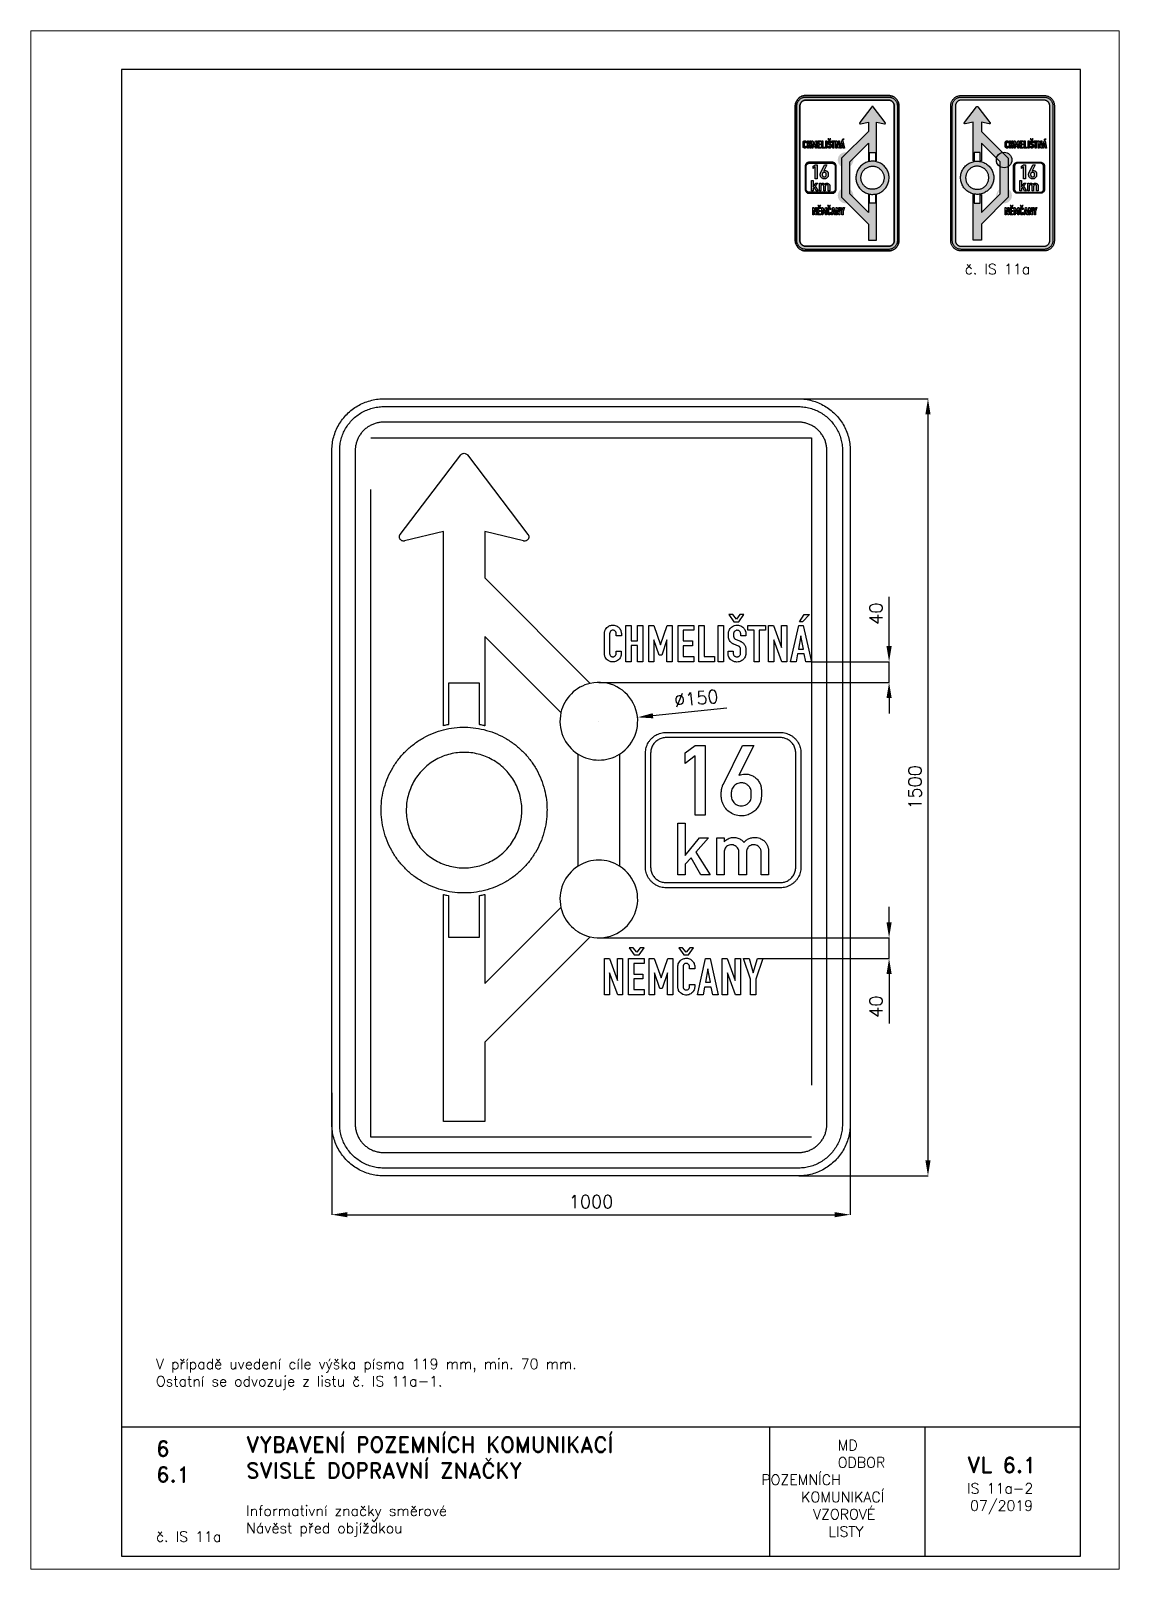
# Paper-space layout 'IS 11a-2' of a CAD drawing. Header units: millimetres. Extents: x 0 to 210, y 0 to 297.
# The model-space entities are those that its viewports show. They can reach past a viewport. Long polylines and large blocks are cut down to what shows.
import ezdxf

# ---------------------------------------------------------------- set-up
doc = ezdxf.new("R2010")
doc.units = ezdxf.units.MM
doc.header["$LTSCALE"] = 5
doc.linetypes.add('ČÁRKOVANÁX2', pattern=[1.5, 1, -0.5])
for name, color, linetype in [('Kóty', 2, 'Continuous'), ('Rozpiska', 7, 'Continuous'), ('Značka', 7, 'Continuous')]:
    doc.layers.add(name, color=color, linetype=linetype)
doc.layers.add('Rámeček', color=6, linetype='Continuous', plot=False)
doc.styles.get("Standard").update_dxf_attribs({"font": 'romand.shx', "height": 25})
doc.dimstyles.get("Standard").update_dxf_attribs({"dimtxt": 25, "dimasz": 30, "dimexe": 0.18, "dimexo": 0.0625, "dimgap": 12.5, "dimtad": 1, "dimdec": 0, "dimzin": 0, "dimdsep": 46, "dimtxsty": 'Standard', "dimcen": 0.09, "dimadec": 0, "dimazin": 0, "dimtfac": 1, "dimtdec": 0, "dimtofl": 0, "dimtmove": 0, "dimatfit": 3, "dimfxl": 1, "dimtolj": 1, "dimtzin": 0, "dimarcsym": 0})

psp = doc.layouts.new('IS 11a-2')

# ---------------------------------------------------------------- texts
at = {"layer": 'Rozpiska', "color": 7, "attachment_point": 1}
for s, width, gutter_width, heights, insert, char_height in [('\\pi2.71429;č. IS 11a', 20, 125, [0], (177.5, 252), 2), ('\\PV případě uvedení cíle výška písma 119 mm, min. 70 mm.{\\H1.83333x; }\\POstatní se odvozuje z listu č. IS 11a-1.{\\H1.55556x; }', 167.7471, 100, [0], (24.15, 43.96), 2), ('6', 149.0422, 100, [0], (24.17, 24.77), 3), ('{\\C6;VYBAVENÍ POZEMNÍCH KOMUNIKACÍ\\P}SVISLÉ DOPRAVNÍ ZNAČKY{\\H1.34524x; }', 149.0422, 100, [0], (41.56, 25.56), 3), ('\\pi14.7414;{\\C6;MD\\P\\pi2.36044;}ODBOR POZEMNÍCH{\\H1.57143x; }\\P\\pi7.69378;KOMUNIKACÍ{\\H1.5x; }\\P\\pi9.97949;{\\C6;VZOROVÉ\\H1.47619x; \\H0.67742x;\\P\\pi12.93187;LISTY\\H1.26984x; }', 33.1018, 100, [0], (140.95, 24.95), 2), ('\\pi1.03113;{\\H1.5x;\\C6;VL 6.1\\P\\pi0.98347;\\H0.66667x;IS 11a-2\\H1.66666x; \\H0.6x;\\P\\pi1.5549;07/2019\\H1.80159x; }', 16.0623, 100, [0], (179.66, 21.61), 2), ('6.1', 149.0422, 100, [0], (24.17, 19.78), 3), ('{\\C6;Informativní značky směrové\\P}Návěst před objížďkou{\\H1.83333x; }', 149.0422, 100, [0], (41.56, 12.29), 2), ('{\\C6;č. IS 11a}', 18.3305, 100, [2.67], (24.18, 7.3), 2)]:
    psp.add_mtext_dynamic_manual_height_columns(s, width=width, gutter_width=gutter_width, heights=heights, dxfattribs=dict(at, insert=insert, char_height=char_height))

msp = doc.modelspace()

# ---------------------------------------------------------------- blocks, each defined once
blk = doc.blocks.new('*D0')
at = {"layer": 'Defpoints', "color": 0, "transparency": 16777216}
for p in [(-500, -589.6), (500, -589.6), (500, -825)]:
    blk.add_point(p, dxfattribs=at)
at = {"layer": 'Kóty', "color": 0, "lineweight": -2, "transparency": 16777216}
for p, q in [((-500, -589.6), (-500, -825.2)), ((500, -589.6), (500, -825.2)), ((-470, -825), (470, -825))]:
    blk.add_line(p, q, dxfattribs=at)
at = {"layer": 'Kóty', "color": 0, "transparency": 16777216}
for points in [[(-470, -820), (-470, -830), (-500, -825)], [(470, -820), (470, -830), (500, -825)]]:
    blk.add_solid(points, dxfattribs=at)
at = {"layer": 'Kóty', "color": 0, "transparency": 16777216, "insert": (0, -800), "char_height": 25, "attachment_point": 5}
blk.add_mtext('\\A1;1000', dxfattribs=at)
blk = doc.blocks.new('*D1')
at = {"layer": 'Defpoints', "color": 0, "transparency": 16777216}
for p in [(425, 242.6), (575, 242.6), (15, 202.6)]:
    blk.add_point(p, dxfattribs=at)
at = {"layer": 'Kóty', "color": 0, "lineweight": -2, "transparency": 16777216}
for p, q in [((575, 272.6), (575, 368.1)), ((425.1, 242.6), (575.2, 242.6)), ((15.1, 202.6), (575.2, 202.6)), ((575, 172.6), (575, 142.6))]:
    blk.add_line(p, q, dxfattribs=at)
at = {"layer": 'Kóty', "color": 0, "transparency": 16777216}
for points in [[(570, 272.6), (580, 272.6), (575, 242.6)], [(570, 172.6), (580, 172.6), (575, 202.6)]]:
    blk.add_solid(points, dxfattribs=at)
at = {"layer": 'Kóty', "color": 0, "transparency": 16777216, "insert": (550, 335.4), "char_height": 25, "attachment_point": 5, "rotation": 90}
blk.add_mtext('\\A1;40', dxfattribs=at)
blk = doc.blocks.new('*D2')
at = {"layer": 'Defpoints', "color": 0, "transparency": 16777216}
for p in [(15, -290.5), (326.4, -330.5), (575, -330.5)]:
    blk.add_point(p, dxfattribs=at)
at = {"layer": 'Kóty', "color": 0, "lineweight": -2, "transparency": 16777216}
for p, q in [((575, -260.5), (575, -230.5)), ((15.1, -290.5), (575.2, -290.5)), ((326.4, -330.5), (575.2, -330.5)), ((575, -360.5), (575, -456))]:
    blk.add_line(p, q, dxfattribs=at)
at = {"layer": 'Kóty', "color": 0, "transparency": 16777216}
for points in [[(570, -260.5), (580, -260.5), (575, -290.5)], [(570, -360.5), (580, -360.5), (575, -330.5)]]:
    blk.add_solid(points, dxfattribs=at)
at = {"layer": 'Kóty', "color": 0, "transparency": 16777216, "insert": (550, -423.2), "char_height": 25, "attachment_point": 5, "rotation": 90}
blk.add_mtext('\\A1;40', dxfattribs=at)
blk = doc.blocks.new('*D3')
at = {"layer": 'Defpoints', "color": 0, "transparency": 16777216}
for p in [(-59.6, 120.1), (89.6, 135.2)]:
    blk.add_point(p, dxfattribs=at)
at = {"layer": 'Kóty', "color": 0, "lineweight": -2, "transparency": 16777216}
for p, q in [((261.8, 152.7), (119.5, 138.3)), ((14.9, 127.6), (15.1, 127.6)), ((15, 127.6), (15, 127.7))]:
    blk.add_line(p, q, dxfattribs=at)
at = {"layer": 'Kóty', "color": 0, "transparency": 16777216}
blk.add_solid([(119, 143.2), (120, 133.3), (89.6, 135.2)], dxfattribs=at)
at = {"layer": 'Kóty', "color": 0, "transparency": 16777216, "insert": (203, 171.9), "char_height": 25, "attachment_point": 5, "rotation": 5.8039}
blk.add_mtext('\\A1;∅150', dxfattribs=at)
blk = doc.blocks.new('*D4')
at = {"layer": 'Defpoints', "color": 0, "transparency": 16777216}
for p in [(400, 750), (400.785, -749.99692), (650, -749.99692)]:
    blk.add_point(p, dxfattribs=at)
at = {"layer": 'Kóty', "color": 0, "lineweight": -2, "transparency": 16777216}
for p, q in [((400.0625, 750), (650.18, 750)), ((650, 720), (650, -719.99692)), ((400.8475, -749.99692), (650.18, -749.99692))]:
    blk.add_line(p, q, dxfattribs=at)
at = {"layer": 'Kóty', "color": 0, "transparency": 16777216}
for points in [[(645, 720), (655, 720), (650, 750)], [(645, -719.99692), (655, -719.99692), (650, -749.99692)]]:
    blk.add_solid(points, dxfattribs=at)
at = {"layer": 'Kóty', "color": 0, "transparency": 16777216, "insert": (625, 0.00154), "char_height": 25, "attachment_point": 5, "rotation": 90}
blk.add_mtext('\\A1;1500', dxfattribs=at)

# ---------------------------------------------------------------- dimensions: what is measured, and where the dimension line sits
at = {"layer": 'Kóty'}
for base, p1, p2, picture, middle in [((650, -749.99692), (400, 750), (400.785, -749.99692), '*D4', (625, 0.00154)), ((575, 242.6405), (15, 202.6405), (425.001, 242.6405), '*D1', (550, 335.3786)), ((575, -330.4895), (15, -290.4965), (326.37, -330.4895), '*D2', (550, -423.2276))]:
    dim = msp.add_linear_dim(base=base, p1=p1, p2=p2, angle=90, dimstyle='Standard', dxfattribs=at)
    dim.commit()
    dim.dimension.update_dxf_attribs({"geometry": picture, "text_midpoint": middle})
dim = msp.add_diameter_dim_2p(p1=(-59.61554, 120.05622), p2=(89.61554, 135.22478), dimstyle='Standard', dxfattribs=at)
dim.commit()
dim.dimension.update_dxf_attribs({"geometry": '*D3', "text_midpoint": (203.03763, 171.88235)})
dim = msp.add_linear_dim(base=(500, -825), p1=(-500, -589.58305), p2=(500, -589.58305), dimstyle='Standard', dxfattribs=at)
dim.commit()
dim.dimension.update_dxf_attribs({"geometry": '*D0', "text_midpoint": (0, -800)})

# ---------------------------------------------------------------- linework, layer by layer
at = {"layer": 'Kóty'}
for points in [[(575, 202.6405), (575, 242.6405)], [(575, -330.4895), (575, -290.4965)]]:
    msp.add_lwpolyline(points, dxfattribs=at)
at = {"layer": 'Značka', "color": 5}
for points in [[(-400, -750), (-400.393, -749.99883), (-400.785, -749.99692, -0.0321801), (-413.6978, -749.09245, -0.0354432), (-426.3873, -746.45574, -0.0362667), (-438.6591, -742.3068, -0.0344205), (-450.2266, -736.4713, -0.0337216), (-461.0042, -729.2849, -0.0340847), (-470.7107, -720.7107, -0.0342086), (-479.2931, -711.0064, -0.0342292), (-486.4713, -700.2266, -0.0340441), (-492.2651, -688.6512, -0.0334121), (-496.45574, -676.3873, -0.0341269), (-499.13547, -663.6918, -0.0367447), (-499.99692, -650.785), (-499.99892, -650.393), (-500, -650), (-500, 650), (-499.99883, 650.39), (-499.99692, 650.79, -0.0321796), (-499.09245, 663.7, -0.0354411), (-496.45574, 676.39, -0.0362697), (-492.3068, 688.66, -0.0344172), (-486.4713, 700.23, -0.033719), (-479.2849, 711, -0.0340776), (-470.7107, 720.71, -0.0342077), (-461.0064, 729.29, -0.0342268), (-450.2266, 736.47, -0.0340514), (-438.6512, 742.27, -0.0334162), (-426.3873, 746.46, -0.0341286), (-413.6918, 749.14, -0.0367456), (-400.785, 750), (-400.393, 750), (-400, 750), (400, 750), (400.393, 750), (400.785, 750, -0.0321794), (413.698, 749.09, -0.0354509), (426.387, 746.46, -0.0362816), (438.659, 742.31, -0.0344246), (450.227, 736.47, -0.0337312), (461.004, 729.28, -0.034081), (470.711, 720.71, -0.0342138), (479.293, 711.01, -0.0342285), (486.471, 700.23, -0.0340344), (492.265, 688.65, -0.0334114), (496.46, 676.39, -0.0341223), (499.14, 663.69, -0.0367412), (500, 650.79), (500, 650.39), (500, 650), (500, -650), (500, -650.393), (500, -650.785, -0.0321792), (499.09, -663.6978, -0.0354418), (496.46, -676.3873, -0.0362638), (492.307, -688.6591, -0.0344153), (486.471, -700.2266, -0.0337192), (479.285, -711.0042, -0.034086), (470.711, -720.7107, -0.0342054), (461.006, -729.2931, -0.0342295), (450.227, -736.4713, -0.0340459), (438.651, -742.2651, -0.0334135), (426.387, -746.45574, -0.034127), (413.692, -749.13547, -0.036745), (400.785, -749.99692), (400.393, -749.99892), (400, -750), (-400, -750)], [(-400, -735), (-400.334, -734.999), (-400.668, -734.9974, -0.0321799), (-411.6431, -734.2286, -0.0354431), (-422.4292, -731.9874, -0.036267), (-432.8602, -728.4608, -0.0344205), (-442.6926, -723.5006, -0.0337214), (-451.8536, -717.3922, -0.0340847), (-460.1041, -710.1041, -0.0342085), (-467.3991, -701.8554, -0.0342292), (-473.5006, -692.6926, -0.0340447), (-478.4254, -682.8535, -0.0334123), (-481.9874, -672.4292, -0.0341271), (-484.2652, -661.638, -0.0367448), (-484.9974, -650.668), (-484.9991, -650.334), (-485, -650), (-485, 650), (-484.999, 650.33), (-484.9974, 650.67, -0.0321808), (-484.2286, 661.64, -0.0354437), (-481.9874, 672.43, -0.0362674), (-478.4608, 682.86, -0.034419), (-473.5006, 692.69, -0.0337112), (-467.3922, 701.85, -0.0340785), (-460.1041, 710.1, -0.034195), (-451.8554, 717.4, -0.0342194), (-442.6926, 723.5, -0.0340514), (-432.8535, 728.43, -0.0334085), (-422.4292, 731.99, -0.0341207), (-411.638, 734.27, -0.0367451), (-400.668, 735), (-400.334, 735), (-400, 735), (400, 735), (400.334, 735), (400.668, 735, -0.0321738), (411.643, 734.23, -0.0354396), (422.429, 731.99, -0.0362613), (432.86, 728.46, -0.0344296), (442.693, 723.5, -0.0337309), (451.854, 717.39, -0.0340802), (460.104, 710.1, -0.0342125), (467.399, 701.86, -0.03423), (473.501, 692.69, -0.0340367), (478.425, 682.85, -0.0334178), (481.987, 672.43, -0.0341274), (484.265, 661.64, -0.0367509), (484.997, 650.67), (484.999, 650.33), (485, 650), (485, -650), (484.999, -650.334), (484.997, -650.668, -0.0321847), (484.229, -661.6431, -0.0354498), (481.987, -672.4292, -0.0362714), (478.461, -682.8602, -0.0344187), (473.501, -692.6926, -0.0337149), (467.392, -701.8536, -0.0340831), (460.104, -710.1041, -0.0342094), (451.855, -717.3991, -0.0342308), (442.693, -723.5006, -0.0340424), (432.854, -728.4254, -0.0334111), (422.429, -731.9874, -0.0341271), (411.638, -734.2652, -0.0367448), (400.668, -734.9974), (400.334, -734.9991), (400, -735), (-400, -735)], [(-400, -705), (400, -705), (400.216, -704.9994), (400.432, -704.9983, 0.0321799), (407.534, -704.5008, 0.0354424), (414.513, -703.0507, 0.0362647), (421.263, -700.7687, 0.0344223), (427.625, -697.5592, 0.033717), (433.552, -693.6067, 0.034088), (438.891, -688.8909, 0.0342122), (443.611, -683.5535, 0.0342287), (447.559, -677.6246, 0.0340415), (450.746, -671.2582, 0.0334124), (453.051, -664.513, 0.0341249), (454.525, -657.5305, 0.0367432), (454.998, -650.432), (454.999, -650.216), (455, -650), (455, 650), (454.999, 650.22), (454.998, 650.43, 0.0321867), (454.501, 657.53, 0.0354421), (453.051, 664.51, 0.0362779), (450.769, 671.26, 0.0344207), (447.559, 677.62, 0.0337176), (443.607, 683.55, 0.0340785), (438.891, 688.89, 0.0341988), (433.554, 693.61, 0.0342361), (427.625, 697.56, 0.0340303), (421.258, 700.75, 0.033395), (414.513, 703.05, 0.0341092), (407.53, 704.52, 0.0367438), (400.432, 705), (400.216, 705), (400, 705), (-400, 705), (-400.216, 705), (-400.432, 705, 0.0321706), (-407.5338, 704.5, 0.0354292), (-414.513, 703.05, 0.036266), (-421.2625, 700.77, 0.0344312), (-427.6246, 697.56, 0.0337345), (-433.5523, 693.61, 0.034079), (-438.8909, 688.89, 0.0342245), (-443.6112, 683.55, 0.0342352), (-447.5592, 677.62, 0.0340405), (-450.7458, 671.26, 0.0334087), (-453.0507, 664.51, 0.034125), (-454.5245, 657.53, 0.0367448), (-454.9983, 650.43), (-454.9994, 650.22), (-455, 650), (-455, -650), (-454.9994, -650.216), (-454.9983, -650.432, 0.0321797), (-454.5008, -657.5338, 0.0354429), (-453.0507, -664.513, 0.0362669), (-450.7687, -671.2625, 0.0344214), (-447.5592, -677.6246, 0.0337215), (-443.6067, -683.5523, 0.0340845), (-438.8909, -688.8909, 0.0342083), (-433.5535, -693.6112, 0.0342301), (-427.6246, -697.5592, 0.0340439), (-421.2582, -700.7458, 0.0334124), (-414.513, -703.0507, 0.0341275), (-407.5305, -704.5245, 0.0367453), (-400.432, -704.9983), (-400.216, -704.9994), (-400, -705)], [(-58.14523, 144.21686), (-205, 291.07), (-205, 118.932), (-205.497, 119.053), (-205.994, 119.173), (-207.986, 119.637), (-209.984, 120.075), (-211.986, 120.492), (-213.994, 120.881), (-214.497, 120.974), (-215, 121.067), (-215, 201.072), (-275, 201.072), (-275, 121.067), (-275.503, 120.974), (-276.006, 120.881), (-278.014, 120.491), (-280.016, 120.075), (-282.014, 119.638), (-284.006, 119.173), (-284.503, 119.053), (-285, 118.932), (-285, 494.21), (-359.965, 475.66), (-360.35, 475.58), (-360.738, 475.51), (-362.307, 475.43), (-363.867, 475.68, -0.0654667), (-365.704, 476.38, -0.0654226), (-367.298, 477.54, -0.065354), (-368.583, 479.03, -0.0652181), (-369.441, 480.8, -0.0648406), (-369.864, 482.72, -0.0636455), (-369.787, 484.68, -0.0526858), (-369.402, 486.22, -0.0574694), (-368.698, 487.62), (-368.48, 487.95), (-368.252, 488.27), (-251.366, 641.84), (-251.133, 642.13), (-250.894, 642.41), (-249.812, 643.4), (-248.552, 644.17, -0.0611222), (-246.827, 644.8), (-245, 645), (-243.175, 644.8), (-241.448, 644.17), (-240.182, 643.41), (-239.106, 642.41), (-238.866, 642.13), (-238.634, 641.84), (-121.748, 488.27), (-121.521, 487.95), (-121.302, 487.62, -0.0524986), (-120.605, 486.21, -0.0525991), (-120.213, 484.68, -0.0654857), (-120.131, 482.72, -0.0654754), (-120.559, 480.8, -0.0653476), (-121.418, 479.03, -0.0652173), (-122.702, 477.54, -0.0648609), (-124.296, 476.39, -0.0636896), (-126.133, 475.68), (-127.695, 475.42, -0.0574497), (-129.262, 475.51), (-129.65, 475.58), (-130.035, 475.66), (-205, 494.21), (-205, 404.21), (-1.57648, 200.7857)], [(58.397, 262.6105), (58.397, 257.7605), (58.402, 257.5305), (58.405, 257.3005, -0.0584057), (58.099, 254.8205, -0.043548), (57.289, 252.4205, -0.0745914), (54.704, 248.0505, -0.0816213), (50.931, 244.6895, -0.0699941), (47.237, 242.8335, -0.0691831), (43.165, 242.0575, -0.0862616), (37.837, 242.5805, -0.0866665), (32.993, 244.8575, -0.0701322), (29.791, 247.6505, -0.0679205), (27.473, 251.2005, -0.0473926), (26.42, 253.8905, -0.0508789), (25.913, 256.7105), (25.885, 257.0605), (25.862, 257.4005), (25.862, 297.3305), (25.88, 297.5605), (25.898, 297.7805, -0.0256344), (26.219, 300.1605, -0.0377144), (26.839, 302.4805, -0.0782476), (28.929, 306.5705, -0.0774341), (32.169, 309.8505, -0.0554509), (34.919, 311.5905, -0.0516305), (37.966, 312.7005, -0.0504122), (41.157, 313.2305, -0.052953), (44.39, 313.1005, -0.0660085), (48.306, 312.0605, -0.0641167), (51.835, 310.0405, -0.0559712), (54.416, 307.7305, -0.0586111), (56.399, 304.9005, -0.0549934), (57.715, 301.8205, -0.0503035), (58.361, 298.5505), (58.399, 298.1805), (58.434, 297.8105), (58.434, 292.6605), (48.437, 292.6605), (48.437, 297.3605), (48.416, 297.6505), (48.386, 297.9405, 0.0653999), (48.019, 299.3105, 0.0581225), (47.321, 300.5705, 0.0756897), (46.038, 301.9805, 0.0820181), (44.383, 302.9205, 0.103201), (41.97, 303.3605, 0.106099), (39.585, 302.8005, 0.079998), (38.075, 301.8605, 0.0741743), (36.923, 300.5105, 0.0565496), (36.277, 299.2305, 0.0532119), (35.924, 297.8505), (35.885, 297.5905), (35.852, 297.3205), (35.852, 258.3405), (35.864, 258.1005), (35.881, 257.8705, 0.0598092), (36.201, 256.3205, 0.0640083), (36.894, 254.8905, 0.0837877), (38.211, 253.3605, 0.0877907), (39.964, 252.3505, 0.0897856), (41.98, 251.9405, 0.0891168), (44.011, 252.2405, 0.0782687), (45.632, 253.0305, 0.073538), (46.95, 254.2605, 0.0689444), (47.883, 255.7505, 0.0699562), (48.371, 257.4205), (48.411, 257.6805), (48.444, 257.9305), (48.444, 262.6105), (58.397, 262.6105)], [(274.26, 262.7105), (274.26, 258.9405), (274.27, 258.7705), (274.282, 258.5905, 0.0678289), (274.715, 256.5605, 0.080259), (275.718, 254.7405, 0.0708475), (276.904, 253.4805, 0.0684829), (278.38, 252.6105, 0.0722094), (280.242, 252.0805, 0.0597883), (282.201, 252.0505, 0.062338), (284.147, 252.4405, 0.0805613), (285.883, 253.3405, 0.0822344), (287.292, 254.7505, 0.0728392), (288.216, 256.5205, 0.0241277), (288.418, 257.1305, 0.0242747), (288.559, 257.7605, 0.00742138), (288.602, 258.0305), (288.639, 258.3005), (288.639, 266.4805), (288.637, 266.7805, 0.0120846), (288.625, 267.0805, 0.057546), (288.398, 268.2705, 0.041328), (287.939, 269.4005, 0.0417127), (287.305, 270.5005, 0.0555703), (286.481, 271.4405, 0.0371085), (285.853, 271.9605, 0.0313296), (285.161, 272.3805), (284.874, 272.5305), (284.585, 272.6705), (275.448, 276.3605), (275.229, 276.4405), (275.011, 276.5205, -0.0370022), (273.38, 277.3305, -0.0285841), (271.861, 278.3405, -0.0476184), (269.359, 280.5405, -0.0533885), (267.347, 283.2005, -0.0616518), (265.728, 286.6205, -0.0625108), (264.992, 290.3005), (264.965, 290.6005), (264.941, 290.9005), (264.941, 296.8805), (264.947, 297.3805, -0.00783433), (264.963, 297.8705, -0.0520962), (265.382, 300.4905, -0.0418106), (266.29, 303.0105, -0.0592596), (268.346, 306.5805, -0.0648744), (271.205, 309.5305, -0.070455), (274.941, 311.8705, -0.0690444), (279.182, 313.1005, -0.0592012), (282.905, 313.3005, -0.0594894), (286.568, 312.6305, -0.073686), (290.886, 310.6605, -0.0723371), (294.472, 307.5405, -0.0587467), (296.688, 304.4405, -0.0597299), (298.111, 300.9405, -0.025276), (298.477, 299.4305, -0.0256172), (298.687, 297.8905), (298.714, 297.5505), (298.738, 297.2105), (298.738, 292.6605), (288.734, 292.6605), (288.734, 296.4505), (288.713, 296.6405), (288.69, 296.8405, 0.027003), (288.489, 298.0505, 0.0496375), (288.107, 299.2205, 0.0841987), (287.102, 300.8105, 0.0706911), (285.642, 302.0405, 0.0669834), (284, 302.8605, 0.0707805), (282.208, 303.2005, 0.0968848), (279.65, 302.8805, 0.0978126), (277.373, 301.6205, 0.0803795), (275.988, 300.1405, 0.0882723), (275.179, 298.3305, 0.0272535), (275.03, 297.6405, 0.0139839), (274.938, 296.9405), (274.916, 296.7305), (274.894, 296.5205), (274.894, 292.0105), (274.908, 291.8305), (274.923, 291.6505, 0.0435846), (275.173, 290.3005, 0.0486581), (275.667, 289.0105, 0.0484866), (276.324, 287.8905, 0.0492534), (277.184, 286.9205), (277.737, 286.4505, 0.0346981), (278.343, 286.0505), (278.564, 285.9405), (278.788, 285.8205), (286.371, 282.7805), (286.612, 282.6705), (286.853, 282.5505), (288.489, 281.8505, -0.023426), (290.097, 281.1005, -0.0463949), (292.088, 279.8205, -0.0370824), (293.853, 278.2205, -0.0425154), (295.71, 276.0005, -0.0476865), (297.134, 273.4805, -0.0473442), (298.125, 270.7105, -0.0410734), (298.614, 267.8005), (298.637, 267.5705), (298.658, 267.3405), (298.658, 258.4605), (298.64, 258.2705, -0.000318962), (298.621, 258.0805, -0.0152631), (298.376, 256.1105, -0.0288754), (297.958, 254.1705, -0.069953), (296.363, 250.3505, -0.0663999), (293.787, 247.0665, -0.0600622), (290.846, 244.6545, -0.0585102), (287.436, 243.0055, -0.0603182), (283.548, 242.0715, -0.0589095), (279.532, 242.0795, -0.0774759), (274.384, 243.3965, -0.082876), (269.907, 246.2575, -0.0708716), (266.987, 249.5205, -0.0726993), (265.116, 253.4505, -0.0349033), (264.558, 255.6105, -0.0266115), (264.27, 257.8105), (264.252, 258.0405), (264.234, 258.2705), (264.234, 262.7105), (274.26, 262.7105)], [(145, -193.928), (144.843, -193.928), (144.686, -193.927, -0.0321676), (139.521, -193.565, -0.0354428), (134.445, -192.51, -0.0362704), (129.536, -190.851, -0.0344088), (124.909, -188.517, -0.0337189), (120.598, -185.642, -0.0340731), (116.716, -182.212, -0.0342069), (113.283, -178.331, -0.034219), (110.411, -174.019, -0.034045), (108.094, -169.389, -0.0334025), (106.418, -164.483, -0.0341305), (105.346, -159.405, -0.0367402), (105.001, -154.242), (105, -154.085), (105, -153.928), (105, 66.072), (105, 66.229), (105.001, 66.386, -0.0321794), (105.363, 71.551, -0.0354428), (106.418, 76.627, -0.0362817), (108.077, 81.536, -0.0344194), (110.411, 86.163, -0.0337189), (113.286, 90.474, -0.0340731), (116.716, 94.356, -0.0342069), (120.597, 97.789, -0.034219), (124.909, 100.66, -0.034045), (129.539, 102.978, -0.0334135), (134.445, 104.654, -0.0341143), (139.523, 105.726, -0.0367402), (144.686, 106.071), (144.843, 106.071), (145, 106.072), (365, 106.072), (365.157, 106.071), (365.314, 106.071, -0.0321789), (370.479, 105.709, -0.0354544), (375.555, 104.654, -0.0362662), (380.464, 102.995, -0.0344144), (385.091, 100.66, -0.0337251), (389.402, 97.786, -0.0340812), (393.284, 94.356, -0.0341978), (396.717, 90.474, -0.0342291), (399.588, 86.163, -0.034045), (401.906, 81.532, -0.0334135), (403.582, 76.627, -0.0341305), (404.654, 71.549, -0.036752), (404.999, 66.386), (404.999, 66.229), (405, 66.072), (405, -153.928), (404.999, -154.085), (404.999, -154.242, -0.0321676), (404.637, -159.407, -0.0354428), (403.582, -164.483, -0.0362704), (401.923, -169.392, -0.0344194), (399.588, -174.019, -0.033712), (396.714, -178.33, -0.0340812), (393.284, -182.212, -0.0342069), (389.402, -185.645, -0.034219), (385.091, -188.517, -0.034045), (380.46, -190.834, -0.0334135), (375.555, -192.51, -0.0341075), (370.477, -193.582, -0.0367297), (365.314, -193.927), (365.157, -193.928), (365, -193.928), (145, -193.928)], [(145, -183.928), (365, -183.928), (365.118, -183.928), (365.236, -183.927, 0.0321776), (369.109, -183.656, 0.0354415), (372.916, -182.865, 0.0362662), (376.598, -181.62, 0.0344108), (380.068, -179.869, 0.0337245), (383.301, -177.714, 0.0340974), (386.213, -175.141, 0.0342041), (388.788, -172.23, 0.0342456), (390.941, -168.996, 0.0340554), (392.679, -165.523, 0.0334048), (393.937, -161.844, 0.0341329), (394.741, -158.036, 0.0367497), (394.999, -154.164), (395, -154.046), (395, -153.928), (395, 66.072), (395, 66.19), (394.999, 66.308, 0.0321635), (394.728, 70.181, 0.0354287), (393.937, 73.988, 0.0362717), (392.692, 77.67, 0.0344173), (390.941, 81.14, 0.0337245), (388.785, 84.373, 0.034076), (386.213, 87.285, 0.034202), (383.302, 89.86, 0.0342194), (380.068, 92.013, 0.0340554), (376.595, 93.751, 0.0334199), (372.916, 95.009, 0.0341481), (369.107, 95.813, 0.0367497), (365.236, 96.071), (365.118, 96.072), (365, 96.072), (145, 96.072), (144.882, 96.072), (144.764, 96.071, 0.0321792), (140.891, 95.8, 0.0354595), (137.084, 95.009, 0.0362868), (133.402, 93.764, 0.0344032), (129.932, 92.013, 0.0337245), (126.699, 89.857, 0.0340874), (123.787, 87.285, 0.034192), (121.212, 84.374, 0.0342194), (119.059, 81.14, 0.0340554), (117.32, 77.667, 0.0334199), (116.063, 73.988, 0.0341481), (115.259, 70.179, 0.0367497), (115.001, 66.308), (115, 66.19), (115, 66.072), (115, -153.928), (115, -154.046), (115.001, -154.164, 0.0321776), (115.272, -158.037, 0.0354568), (116.063, -161.844, 0.0362717), (117.308, -165.526, 0.0344316), (119.059, -168.996, 0.0337373), (121.214, -172.229, 0.0340995), (123.787, -175.141, 0.034192), (126.698, -177.716, 0.0342194), (129.932, -179.869, 0.034062), (133.405, -181.608, 0.0334003), (137.084, -182.865, 0.0341264), (140.892, -183.669, 0.0367476), (144.764, -183.927), (144.882, -183.928), (145, -183.928)], [(314.203, 81.03), (285.234, 23.331, -0.00300355), (286.901, 23.878, -0.00900969), (288.581, 24.386, -0.0391403), (293.836, 25.435, -0.045935), (299.198, 25.581, -0.0661235), (306.588, 24.264, -0.0620585), (313.444, 21.109, -0.0644765), (319.65, 16.346, -0.0674477), (324.398, 10.141, -0.0606468), (327.242, 3.841, -0.0629719), (328.462, -2.909), (328.51, -3.662), (328.547, -4.414), (328.547, -17.464), (328.533, -18.42), (328.505, -19.377, -0.0575985), (327.293, -26.95, -0.0561059), (324.398, -34.1, -0.0655445), (319.201, -41.76, -0.0611326), (312.234, -47.895, -0.0693277), (302.845, -52.909, -0.0745036), (292.434, -55.067, -0.0866071), (280.099, -53.962, -0.0853265), (268.809, -48.795, -0.0801133), (260.046, -41.007, -0.0761727), (254.086, -30.922, -0.0445094), (252.126, -25.112, -0.0550111), (251.358, -19.095, -0.00608736), (251.344, -18.273), (251.344, -17.45), (251.344, -8.422), (251.412, -7.691), (251.484, -6.959, -0.0152474), (251.886, -3.9, -0.0238777), (252.525, -0.884, -0.0241417), (253.361, 1.878, -0.0198101), (254.437, 4.558, -0.00467974), (254.854, 5.482, -0.00156167), (255.281, 6.4), (292.406, 81.03), (314.203, 81.03)], [(270.609, -9.491), (270.609, -17.548), (270.691, -18.153), (270.778, -18.758, 0.0461355), (271.88, -23.274, 0.0659199), (273.942, -27.42, 0.0656165), (276.624, -30.673, 0.0589067), (280.045, -33.186, 0.0672115), (284.656, -35.171, 0.0693457), (289.622, -35.844, 0.0721837), (294.913, -35.196, 0.0687177), (299.817, -33.116, 0.0448673), (302.56, -31.241, 0.0477551), (304.908, -28.897, 0.063434), (307.324, -25.189, 0.065631), (308.719, -21.008, 0.0212688), (309.022, -19.242, 0.00715191), (309.225, -17.464), (309.225, -9.631), (309.138, -8.674), (309.028, -7.719, 0.0512725), (308.113, -3.938, 0.0555342), (306.412, -0.42, 0.0749905), (303.072, 3.676, 0.0723755), (298.692, 6.639, 0.0440926), (295.757, 7.863, 0.0437165), (292.673, 8.552, 0.0185366), (291.321, 8.7, 0.0179543), (289.959, 8.748, 0.0575828), (285.526, 8.257, 0.0608536), (281.311, 6.738, 0.0692706), (277.157, 4.05, 0.0705644), (273.9, 0.325, 0.0640434), (271.79, -3.753, 0.0607499), (270.75, -8.197), (270.674, -8.844), (270.609, -9.491)], [(242.375, -168.918), (242.375, -97.459), (256.729, -97.459), (256.729, -105.418), (257.51, -104.548, -0.00961304), (258.312, -103.699, -0.0538034), (262.217, -100.514, -0.0546345), (266.729, -98.23, -0.0497802), (271.039, -96.947, -0.0499203), (275.51, -96.543, -0.0445963), (279.496, -96.857, -0.0453655), (283.354, -97.876, -0.0415407), (286.896, -99.447, -0.0348004), (290.167, -101.543, -0.023459), (291.96, -102.96, -0.0334774), (293.573, -104.563, -0.0149968), (294.33, -105.47), (295.052, -106.407), (295.901, -105.405, -0.0113953), (296.781, -104.428, -0.0720582), (302.135, -100.238, -0.0664613), (308.458, -97.636, -0.0355179), (311.951, -96.841, -0.0358262), (315.5, -96.553, -0.0505205), (320.605, -96.967, -0.0496399), (325.562, -98.397, -0.0682785), (331.808, -101.764, -0.0732983), (336.854, -106.709, -0.0568516), (339.832, -111.415, -0.0488381), (341.76, -116.636, -0.0191282), (342.227, -118.556, -0.0249698), (342.521, -120.501), (342.594, -121.38), (342.646, -122.261), (342.646, -168.918), (328.302, -168.918), (328.302, -125.147), (328.287, -124.61), (328.26, -124.074, 0.0502074), (327.812, -121.404, 0.0508678), (326.833, -118.866, 0.0676971), (324.85, -115.822, 0.066948), (322.125, -113.407, 0.0735179), (318.549, -111.569, 0.0742968), (314.594, -110.845, 0.0807537), (310.243, -111.278, 0.0806863), (306.24, -113.063, 0.0704972), (303.357, -115.435, 0.0753792), (301.292, -118.501, 0.0507594), (300.315, -121.087, 0.0329854), (299.781, -123.803), (299.728, -124.194), (299.677, -124.584), (299.677, -168.918), (285.354, -168.918), (285.354, -124.866), (285.336, -124.266), (285.302, -123.668, 0.0737557), (284.47, -120.096, 0.0690089), (282.656, -116.866, 0.0747278), (279.884, -113.946, 0.073759), (276.375, -111.959, 0.0890649), (271.458, -110.856, 0.0936583), (266.49, -111.553, 0.0733013), (263.1, -113.128, 0.0711502), (260.292, -115.605, 0.0770035), (257.976, -119.177, 0.0779773), (256.854, -123.241), (256.786, -123.782), (256.729, -124.324), (256.729, -168.918), (242.375, -168.918)], [(199.936, -380.5245), (199.936, -385.3735), (199.941, -385.6065), (199.943, -385.8405, -0.0583786), (199.638, -388.3195, -0.0434946), (198.828, -390.7185, -0.0745975), (196.243, -395.0895, -0.0816213), (192.469, -398.4475, -0.0699666), (188.775, -400.3035, -0.0691724), (184.704, -401.0795, -0.0862538), (179.376, -400.5565, -0.0866522), (174.532, -398.2795, -0.070146), (171.33, -395.4855, -0.067924), (169.012, -391.9365, -0.0473682), (167.958, -389.2465, -0.0509011), (167.452, -386.4235), (167.424, -386.0805), (167.401, -385.7385), (167.401, -345.8015), (167.418, -345.5795), (167.437, -345.3565, -0.0256583), (167.758, -342.9775, -0.0376976), (168.378, -340.6535, -0.0782477), (170.467, -336.5655, -0.0774578), (173.708, -333.2895, -0.0554641), (176.458, -331.5505, -0.0516516), (179.505, -330.4385, -0.050434), (182.696, -329.9055, -0.0529263), (185.929, -330.0375, -0.0659817), (189.845, -331.0785, -0.0641018), (193.373, -333.0925, -0.0559456), (195.954, -335.4045, -0.0586001), (197.938, -338.2325, -0.0549711), (199.254, -341.3135, -0.050288), (199.899, -344.5915), (199.938, -344.9595), (199.972, -345.3275), (199.972, -350.4755), (189.976, -350.4755), (189.976, -345.7725), (189.954, -345.4845), (189.925, -345.1965, 0.0655091), (189.558, -343.8225, 0.058064), (188.86, -342.5645, 0.075692), (187.576, -341.1575, 0.0820445), (185.921, -340.2165, 0.103143), (183.508, -339.7755, 0.106122), (181.123, -340.3325, 0.0800719), (179.613, -341.2775, 0.0741219), (178.462, -342.6295, 0.0565126), (177.816, -343.9055, 0.0531803), (177.463, -345.2845), (177.424, -345.5495), (177.39, -345.8165), (177.39, -384.7975), (177.403, -385.0345), (177.419, -385.2715, 0.0598956), (177.74, -386.8165, 0.0640083), (178.433, -388.2465, 0.083832), (179.749, -389.7785, 0.0878031), (181.503, -390.7845, 0.0897742), (183.519, -391.2005, 0.089126), (185.549, -390.8935, 0.078281), (187.171, -390.1085, 0.0735497), (188.488, -388.8735, 0.0689342), (189.421, -387.3855, 0.0699623), (189.91, -385.7165), (189.949, -385.4615), (189.983, -385.2055), (189.983, -380.5245), (199.936, -380.5245)]]:
    msp.add_lwpolyline(points, format="xyb", dxfattribs=at)
at = {"layer": 'Značka', "color": 6, "linetype": 'ČÁRKOVANÁX2', "ltscale": 2.5}
msp.add_lwpolyline([(-425, -675), (-425, 675), (425, 675), (425, -675), (-425, -675)], dxfattribs=at)
at = {"layer": 'Značka', "color": 5}
for points in [[(275.688, 319.7562), (285.063, 319.7562), (294.751, 333.5062), (287.25, 333.5062), (280.376, 324.7562), (273.501, 333.5062), (266, 333.5062), (275.688, 319.7562)], [(410.95, 333.5062), (421.575, 333.5062), (408.251, 319.7562), (402, 319.7562), (410.95, 333.5062)], [(67.184, 242.6405), (67.184, 312.6405), (77.159, 312.6405), (77.159, 282.6105), (89.686, 282.6105), (89.686, 312.6405), (99.625, 312.6405), (99.625, 242.6405), (89.686, 242.6405), (89.686, 273.8405), (77.159, 273.8405), (77.159, 242.6405), (67.184, 242.6405)], [(111.291, 242.6405), (111.291, 312.6405), (120.807, 312.6405), (133.837, 275.1805), (147.035, 312.6405), (156.376, 312.6405), (156.346, 242.6405), (146.277, 242.6405), (146.342, 285.0605), (136.323, 255.1205), (131.358, 255.1205), (121.354, 285.0605), (121.325, 242.6405), (111.291, 242.6405)], [(168.042, 242.6405), (168.042, 312.6405), (197.996, 312.6405), (197.996, 303.3605), (177.981, 303.3605), (177.981, 282.6905), (195.517, 282.6905), (195.517, 273.3205), (177.981, 273.3205), (177.981, 252.6205), (197.996, 252.6205), (197.996, 242.6405), (168.042, 242.6405)], [(207.913, 242.6405), (207.913, 312.6405), (217.917, 312.6405), (217.917, 252.5605), (237.918, 252.5605), (237.918, 242.6405), (207.913, 242.6405)], [(245.502, 242.6405), (245.502, 312.6405), (255.484, 312.6405), (255.484, 242.6405), (245.502, 242.6405)], [(314.444, 242.6405), (314.444, 303.3005), (302.53, 303.3005), (302.53, 312.6405), (336.341, 312.6405), (336.348, 303.3005), (324.456, 303.3005), (324.456, 242.6405), (314.444, 242.6405)], [(342.473, 242.6405), (342.473, 312.6405), (351.953, 312.6405), (367.506, 270.1705), (367.506, 312.6405), (377.473, 312.6405), (377.473, 242.6405), (368.126, 242.6405), (352.463, 285.0205), (352.463, 242.6405), (342.473, 242.6405)], [(385.057, 242.6405), (400.581, 312.6505), (409.345, 312.6505), (425.001, 242.6405), (414.355, 242.6405), (411.453, 257.6205), (398.422, 257.6205), (395.601, 242.6405), (385.057, 242.6405)], [(400.202, 267.0205), (409.768, 267.0205), (404.956, 292.5905), (400.202, 267.0205)], [(-25, -152.05361), (-25, 64.19761)], [(55, 64.19761), (55, -152.05361)], [(200.62, -53.928), (200.62, 60.569), (181.453, 46.155), (181.453, 66.658), (200.817, 81.086), (219.844, 81.086), (219.844, -53.928), (200.62, -53.928)], [(167.354, -168.928), (167.354, -68.928), (181.615, -68.928), (181.615, -131.386), (209.417, -97.605), (226.396, -97.605), (202.187, -125.178), (229.875, -168.928), (211.833, -168.928), (193.229, -136.022), (181.615, -148.449), (181.615, -168.928), (167.354, -168.928)], [(-285, -645), (-285, -206.788), (-284.503, -206.909), (-284.006, -207.029), (-282.014, -207.493), (-280.016, -207.932), (-278.014, -208.348), (-276.006, -208.737), (-275.503, -208.83), (-275, -208.923), (-275, -288.928), (-215, -288.928), (-215, -208.923), (-214.497, -208.83), (-213.994, -208.737), (-211.987, -208.347), (-209.984, -207.932), (-207.986, -207.494), (-205.994, -207.029), (-205.497, -206.909), (-205, -206.788), (-205, -378.928), (-58.14516, -232.07316)], [(-1.57666, -288.64166), (-205, -492.065), (-205, -645), (-285, -645)], [(83.312, -323.38077), (92.688, -323.38077), (102.376, -309.63077), (94.875, -309.63077), (88, -318.38277), (81.125, -309.63077), (73.624, -309.63077), (83.312, -323.38077)], [(178.812, -323.38077), (188.188, -323.38077), (197.876, -309.63077), (190.375, -309.63077), (183.5, -318.38277), (176.625, -309.63077), (169.124, -309.63077), (178.812, -323.38077)], [(25.862, -400.4965), (25.862, -330.4965), (35.341, -330.4965), (50.894, -372.9635), (50.894, -330.4965), (60.862, -330.4965), (60.862, -400.4965), (51.514, -400.4965), (35.852, -358.1175), (35.852, -400.4965), (25.862, -400.4965)], [(72.529, -400.4965), (72.529, -330.4965), (102.483, -330.4965), (102.483, -339.7715), (82.467, -339.7715), (82.467, -360.4435), (100.004, -360.4435), (100.004, -369.8205), (82.467, -369.8205), (82.467, -390.5145), (102.483, -390.5145), (102.483, -400.4965), (72.529, -400.4965)], [(112.4, -400.4965), (112.4, -330.4965), (121.915, -330.4965), (134.945, -367.9615), (148.143, -330.4965), (157.484, -330.4965), (157.455, -400.4965), (147.385, -400.4965), (147.451, -358.0805), (137.432, -388.0205), (132.466, -388.0205), (122.462, -358.0805), (122.433, -400.4965), (112.4, -400.4965)], [(205.514, -400.4965), (221.038, -330.4895), (229.803, -330.4895), (245.458, -400.4965), (234.812, -400.4965), (231.91, -385.5125), (218.88, -385.5125), (216.058, -400.4965), (205.514, -400.4965)], [(220.659, -376.1135), (230.226, -376.1135), (225.413, -350.5485), (220.659, -376.1135)], [(253.041, -400.4965), (253.041, -330.4965), (262.52, -330.4965), (278.073, -372.9635), (278.073, -330.4965), (288.041, -330.4965), (288.041, -400.4965), (278.693, -400.4965), (263.031, -358.1175), (263.031, -400.4965), (253.041, -400.4965)], [(307.875, -400.4965), (307.896, -370.4625), (294.173, -330.4895), (304.797, -330.4895), (312.942, -357.9135), (321.065, -330.4895), (331.675, -330.4895), (317.922, -370.4625), (317.937, -400.4965), (307.875, -400.4965)]]:
    msp.add_lwpolyline(points, dxfattribs=at)
at = {"layer": 'Značka', "color": 1}
for points in [[(-85, -43.928), (-85.004, -44.975), (-85.014, -46.022, -0.0321684), (-86.607, -66.88, -0.035722), (-91.007, -87.359, -0.0366656), (-97.879, -107.133, -0.0347512), (-107.495, -125.735, -0.034038), (-119.303, -143.025, -0.0344514), (-133.354, -158.536, -0.0345583), (-149.223, -172.185, -0.03443), (-166.821, -183.527, -0.0343906), (-185.686, -192.602, -0.0344162), (-205.616, -199.005, -0.0344225), (-226.186, -202.888, -0.0344157), (-247.094, -203.914, -0.0344167), (-267.969, -202.341, -0.0344153), (-288.43, -197.921, -0.0344157), (-308.186, -190.998, -0.0344165), (-326.807, -181.433, -0.0344163), (-344.098, -169.633, -0.0344184), (-359.608, -155.575, -0.0344177), (-373.256, -139.701, -0.0344148), (-384.599, -122.107, -0.0344169), (-393.674, -103.243, -0.0344161), (-400.077, -83.313, -0.0344164), (-403.959, -62.742, -0.0344165), (-404.986, -41.834, -0.034416), (-403.413, -20.959, -0.034416), (-398.993, -0.498, -0.0344163), (-392.07, 19.258, -0.0344166), (-382.505, 37.879, -0.0344185), (-370.705, 55.17, -0.0344173), (-356.646, 70.68, -0.0344172), (-340.773, 84.328, -0.0344152), (-323.179, 95.671, -0.0344173), (-304.315, 104.746, -0.0344182), (-284.385, 111.149, -0.034414), (-263.814, 115.031, -0.0344161), (-242.906, 116.058, -0.0344196), (-222.031, 114.484, -0.0344173), (-201.57, 110.065, -0.034415), (-181.814, 103.142, -0.0344165), (-163.193, 93.577, -0.034417), (-145.903, 81.777, -0.0344049), (-130.392, 67.718, -0.0344154), (-116.741, 51.844, -0.0344868), (-105.401, 34.251, -0.0344196), (-96.336, 15.392, -0.0340753), (-89.923, -4.544, -0.0327902), (-86.139, -24.095, -0.0342646), (-85, -43.928)], [(-133.485, -43.928), (-133.487, -43.198), (-133.494, -42.468, 0.0321689), (-134.605, -27.931, 0.0357208), (-137.672, -13.658, 0.036663), (-142.461, 0.124, 0.0347522), (-149.163, 13.089, 0.0340385), (-157.393, 25.139, 0.0344512), (-167.186, 35.95, 0.0345581), (-178.247, 45.463, 0.0344258), (-190.511, 53.368, 0.0343873), (-203.66, 59.693, 0.0344204), (-217.55, 64.156, 0.0344273), (-231.887, 66.862, 0.0344163), (-246.46, 67.578, 0.034417), (-261.009, 66.481, 0.0344216), (-275.27, 63.4, 0.0344125), (-289.039, 58.575, 0.0344192), (-302.017, 51.909, 0.0344149), (-314.068, 43.684, 0.0344153), (-324.879, 33.886, 0.0344164), (-334.39, 22.823, 0.0344152), (-342.297, 10.561, 0.0344169), (-348.621, -2.587, 0.0344179), (-353.084, -16.478, 0.034418), (-355.79, -30.815, 0.0344167), (-356.506, -45.388, 0.034416), (-355.409, -59.937, 0.0344164), (-352.328, -74.198, 0.0344165), (-347.503, -87.967, 0.034414), (-340.837, -100.945, 0.0344142), (-332.613, -112.996, 0.0344185), (-322.814, -123.807, 0.0344156), (-311.751, -133.319, 0.0344165), (-299.489, -141.225, 0.0344141), (-286.341, -147.549, 0.0344197), (-272.45, -152.012, 0.0344127), (-258.113, -154.718, 0.0344125), (-243.54, -155.434, 0.034421), (-228.992, -154.337, 0.0344168), (-214.73, -151.256, 0.0344199), (-200.961, -146.431, 0.0344175), (-187.983, -139.765, 0.0344198), (-175.932, -131.541, 0.0344062), (-165.122, -121.742, 0.0344144), (-155.608, -110.678, 0.034484), (-147.704, -98.417, 0.034417), (-141.385, -85.272, 0.0340737), (-136.916, -71.378, 0.0327938), (-134.279, -57.751, 0.0342646), (-133.485, -43.928)]]:
    msp.add_lwpolyline(points, format="xyb", dxfattribs=at)
at = {"layer": 'Značka', "color": 5, "linetype": 'ČÁRKOVANÁX2', "ltscale": 2.5}
for centre, start, end in [((15, 127.6405), 102.76893554, 167.23116068), ((15, 127.6405), 237.76904736, 302.23095264), ((15, -215.4965), 57.76904736, 122.23095264), ((15, -215.4965), 192.94288374, 257.2309255)]:
    msp.add_arc(centre, 75, start, end, dxfattribs=at)
at = {"layer": 'Značka', "color": 5}
for centre, start, end in [((15, 127.6405), 302.23095264, 102.76893554), ((15, 127.6405), 167.23116068, 237.76904736), ((15, -215.4965), 122.23095264, 192.94288374), ((15, -215.4965), 257.2309255, 57.76904736)]:
    msp.add_arc(centre, 75, start, end, dxfattribs=at)

msp.set_redraw_order([(e.dxf.handle, doc.entitydb.next_handle()) for e in msp.query("TEXT MTEXT ATTDEF DIMENSION ARC_DIMENSION")])  # texts and dimensions are drawn at this point

# ---------------------------------------------------------------- hatches: boundary and pattern name
at = {"layer": 'Značka'}
h = psp.add_hatch(color=249, dxfattribs=at)
h.dxf.hatch_style = 1
edge = h.paths.add_edge_path()
edge.add_line((149.5, 254.8), (149.49, 254.8))
edge.add_line((149.49, 254.8), (149.49, 254.8))
edge.add_arc((149.5, 256.51), 1.71, 262.3067, 269.6793, ccw=False)
edge.add_arc((149.47, 256.36), 1.56, 254.202, 262.3216, ccw=False)
edge.add_arc((149.43, 256.33), 1.52, 247.1661, 255.4743, ccw=False)
edge.add_arc((149.46, 256.41), 1.6, 239.2875, 247.1729, ccw=False)
edge.add_arc((149.46, 256.45), 1.63, 232.4426, 240.168, ccw=False)
edge.add_arc((149.45, 256.43), 1.62, 224.6398, 232.4485, ccw=False)
edge.add_arc((149.43, 256.45), 1.61, 217.5705, 225.4074, ccw=False)
edge.add_arc((149.43, 256.44), 1.61, 209.7388, 217.5805, ccw=False)
edge.add_arc((149.42, 256.47), 1.62, 202.6898, 210.4892, ccw=False)
edge.add_arc((149.45, 256.48), 1.65, 195.038, 202.6927, ccw=False)
edge.add_arc((149.42, 256.49), 1.62, 188.0098, 195.8282, ccw=False)
edge.add_arc((149.3, 256.48), 1.5, 179.6098, 188.0273, ccw=False)
edge.add_line((147.8, 256.49), (147.8, 256.49))
edge.add_line((147.8, 256.49), (147.8, 256.5))
edge.add_line((147.8, 256.5), (147.8, 282.5))
edge.add_line((147.8, 282.5), (147.8, 282.51))
edge.add_line((147.8, 282.51), (147.8, 282.51))
edge.add_arc((149.51, 282.5), 1.71, 172.3048, 179.6775, ccw=False)
edge.add_arc((149.36, 282.52), 1.56, 164.206, 172.3257, ccw=False)
edge.add_arc((149.33, 282.57), 1.52, 157.1644, 165.4727, ccw=False)
edge.add_arc((149.41, 282.54), 1.6, 149.282, 157.1671, ccw=False)
edge.add_arc((149.45, 282.54), 1.63, 142.4409, 150.164, ccw=False)
edge.add_arc((149.43, 282.55), 1.62, 134.6388, 142.446, ccw=False)
edge.add_arc((149.45, 282.57), 1.61, 127.5915, 135.4254, ccw=False)
edge.add_arc((149.44, 282.57), 1.61, 119.7334, 127.5728, ccw=False)
edge.add_arc((149.47, 282.58), 1.62, 112.7132, 120.5142, ccw=False)
edge.add_arc((149.48, 282.55), 1.65, 105.0286, 112.6824, ccw=False)
edge.add_arc((149.49, 282.58), 1.62, 98.0218, 105.8386, ccw=False)
edge.add_arc((149.48, 282.7), 1.5, 89.5984, 98.0159, ccw=False)
edge.add_line((149.49, 284.2), (149.49, 284.2))
edge.add_line((149.49, 284.2), (149.5, 284.2))
edge.add_line((149.5, 284.2), (165.5, 284.2))
edge.add_line((165.5, 284.2), (165.51, 284.2))
edge.add_line((165.51, 284.2), (165.51, 284.2))
edge.add_arc((165.5, 282.49), 1.71, 82.3012, 89.6723, ccw=False)
edge.add_arc((165.53, 282.64), 1.56, 74.2084, 82.3272, ccw=False)
edge.add_arc((165.57, 282.67), 1.52, 67.15, 75.4569, ccw=False)
edge.add_arc((165.54, 282.59), 1.6, 59.2887, 67.1763, ccw=False)
edge.add_arc((165.54, 282.55), 1.63, 52.4346, 60.1622, ccw=False)
edge.add_arc((165.55, 282.57), 1.62, 44.6312, 52.4388, ccw=False)
edge.add_arc((165.57, 282.55), 1.61, 37.6, 45.4379, ccw=False)
edge.add_arc((165.57, 282.56), 1.61, 29.7201, 37.562, ccw=False)
edge.add_arc((165.58, 282.53), 1.62, 22.6849, 30.4825, ccw=False)
edge.add_arc((165.55, 282.52), 1.65, 15.0446, 22.7006, ccw=False)
edge.add_arc((165.58, 282.51), 1.62, 8.0121, 15.8305, ccw=False)
edge.add_arc((165.7, 282.52), 1.5, -0.3919, 8.027, ccw=False)
edge.add_line((167.2, 282.51), (167.2, 282.51))
edge.add_line((167.2, 282.51), (167.2, 282.5))
edge.add_line((167.2, 282.5), (167.2, 256.5))
edge.add_line((167.2, 256.5), (167.2, 256.49))
edge.add_line((167.2, 256.49), (167.2, 256.49))
edge.add_arc((165.49, 256.5), 1.71, 352.3103, 359.684, ccw=False)
edge.add_arc((165.64, 256.48), 1.56, 344.1972, 352.3182, ccw=False)
edge.add_arc((165.67, 256.43), 1.52, 337.1686, 345.4777, ccw=False)
edge.add_arc((165.59, 256.46), 1.6, 329.2886, 337.1737, ccw=False)
edge.add_arc((165.55, 256.46), 1.63, 322.4407, 330.1647, ccw=False)
edge.add_arc((165.57, 256.45), 1.62, 314.6404, 322.4487, ccw=False)
edge.add_arc((165.55, 256.43), 1.61, 307.5693, 315.4065, ccw=False)
edge.add_arc((165.56, 256.43), 1.61, 299.7409, 307.5829, ccw=False)
edge.add_arc((165.53, 256.42), 1.62, 292.6903, 300.4892, ccw=False)
edge.add_arc((165.52, 256.45), 1.65, 285.037, 292.6914, ccw=False)
edge.add_arc((165.51, 256.42), 1.62, 278.0101, 285.8284, ccw=False)
edge.add_arc((165.52, 256.3), 1.5, 269.6098, 278.0273, ccw=False)
edge.add_line((165.51, 254.8), (165.51, 254.8))
edge.add_line((165.51, 254.8), (165.5, 254.8))
edge.add_line((165.5, 254.8), (149.5, 254.8))
edge = h.paths.add_edge_path(flags=16)
edge.add_line((165.5, 255.4), (149.5, 255.4))
edge.add_line((149.5, 255.4), (149.5, 255.4))
edge.add_line((149.5, 255.4), (149.49, 255.4))
edge.add_arc((149.5, 256.51), 1.11, 262.3067, 269.6792, ccw=False)
edge.add_arc((149.48, 256.41), 1.01, 254.2024, 262.3218, ccw=False)
edge.add_arc((149.46, 256.39), 0.984, 247.1671, 255.4747, ccw=False)
edge.add_arc((149.48, 256.44), 1.04, 239.287, 247.1729, ccw=False)
edge.add_arc((149.47, 256.47), 1.06, 232.4399, 240.1643, ccw=False)
edge.add_arc((149.47, 256.46), 1.05, 224.642, 232.4514, ccw=False)
edge.add_arc((149.45, 256.46), 1.04, 217.5683, 225.4061, ccw=False)
edge.add_arc((149.45, 256.46), 1.04, 209.7385, 217.5801, ccw=False)
edge.add_arc((149.45, 256.48), 1.05, 202.693, 210.4918, ccw=False)
edge.add_arc((149.47, 256.49), 1.07, 195.0392, 202.6939, ccw=False)
edge.add_arc((149.45, 256.5), 1.05, 188.0112, 195.829, ccw=False)
edge.add_arc((149.37, 256.48), 0.969, 179.6036, 188.0208, ccw=False)
edge.add_line((148.4, 256.49), (148.4, 256.5))
edge.add_line((148.4, 256.5), (148.4, 256.5))
edge.add_line((148.4, 256.5), (148.4, 282.5))
edge.add_line((148.4, 282.5), (148.4, 282.5))
edge.add_line((148.4, 282.5), (148.4, 282.51))
edge.add_arc((149.51, 282.5), 1.11, 172.3088, 179.6829, ccw=False)
edge.add_arc((149.41, 282.52), 1.01, 164.2048, 172.3242, ccw=False)
edge.add_arc((149.39, 282.54), 0.983, 157.1656, 165.4763, ccw=False)
edge.add_arc((149.44, 282.52), 1.04, 149.2764, 157.1619, ccw=False)
edge.add_arc((149.47, 282.53), 1.06, 142.4566, 150.1811, ccw=False)
edge.add_arc((149.46, 282.53), 1.05, 134.6472, 142.4544, ccw=False)
edge.add_arc((149.46, 282.55), 1.04, 127.5719, 135.4067, ccw=False)
edge.add_arc((149.46, 282.55), 1.04, 119.7506, 127.5939, ccw=False)
edge.add_arc((149.48, 282.55), 1.05, 112.7137, 120.5099, ccw=False)
edge.add_arc((149.49, 282.53), 1.07, 105.0037, 112.6544, ccw=False)
edge.add_arc((149.49, 282.55), 1.05, 97.9807, 105.7949, ccw=False)
edge.add_arc((149.49, 282.63), 0.969, 89.6601, 98.0774, ccw=False)
edge.add_line((149.49, 283.6), (149.5, 283.6))
edge.add_line((149.5, 283.6), (149.5, 283.6))
edge.add_line((149.5, 283.6), (165.5, 283.6))
edge.add_line((165.5, 283.6), (165.5, 283.6))
edge.add_line((165.5, 283.6), (165.51, 283.6))
edge.add_arc((165.5, 282.49), 1.11, 82.2875, 89.658, ccw=False)
edge.add_arc((165.52, 282.59), 1.01, 74.205, 82.3214, ccw=False)
edge.add_arc((165.54, 282.61), 0.984, 67.1809, 75.4888, ccw=False)
edge.add_arc((165.52, 282.56), 1.04, 59.2828, 67.1707, ccw=False)
edge.add_arc((165.53, 282.53), 1.06, 52.4578, 60.1862, ccw=False)
edge.add_arc((165.53, 282.54), 1.05, 44.6156, 52.4229, ccw=False)
edge.add_arc((165.55, 282.54), 1.04, 37.5548, 45.3954, ccw=False)
edge.add_arc((165.55, 282.54), 1.04, 29.7328, 37.5759, ccw=False)
edge.add_arc((165.55, 282.52), 1.05, 22.7133, 30.5118, ccw=False)
edge.add_arc((165.53, 282.51), 1.07, 15.0264, 22.6803, ccw=False)
edge.add_arc((165.55, 282.5), 1.05, 8.0137, 15.8316, ccw=False)
edge.add_arc((165.63, 282.52), 0.97, -0.3909, 8.0266, ccw=False)
edge.add_line((166.6, 282.51), (166.6, 282.5))
edge.add_line((166.6, 282.5), (166.6, 282.5))
edge.add_line((166.6, 282.5), (166.6, 256.5))
edge.add_line((166.6, 256.5), (166.6, 256.5))
edge.add_line((166.6, 256.5), (166.6, 256.49))
edge.add_arc((165.49, 256.5), 1.11, 352.3066, 359.6791, ccw=False)
edge.add_arc((165.59, 256.48), 1.01, 344.2026, 352.3222, ccw=False)
edge.add_arc((165.61, 256.46), 0.984, 337.1656, 345.4737, ccw=False)
edge.add_arc((165.56, 256.48), 1.04, 329.2875, 337.1732, ccw=False)
edge.add_arc((165.53, 256.47), 1.06, 322.4425, 330.168, ccw=False)
edge.add_arc((165.54, 256.47), 1.05, 314.6403, 322.4488, ccw=False)
edge.add_arc((165.54, 256.45), 1.04, 307.5705, 315.4074, ccw=False)
edge.add_arc((165.54, 256.45), 1.04, 299.7383, 307.5802, ccw=False)
edge.add_arc((165.52, 256.45), 1.05, 292.6899, 300.4892, ccw=False)
edge.add_arc((165.51, 256.47), 1.07, 285.0384, 292.6931, ccw=False)
edge.add_arc((165.5, 256.45), 1.05, 278.0093, 285.8277, ccw=False)
edge.add_arc((165.52, 256.37), 0.969, 269.6098, 278.0274, ccw=False)
edge.add_line((165.51, 255.4), (165.5, 255.4))
edge.add_line((165.5, 255.4), (165.5, 255.4))
h = psp.add_hatch(color=249, dxfattribs=at)
h.dxf.hatch_style = 1
edge = h.paths.add_edge_path()
edge.add_line((163.2, 256.6), (163.2, 265.36))
edge.add_line((163.2, 265.36), (163.19, 265.36))
edge.add_line((163.19, 265.36), (163.18, 265.36))
edge.add_line((163.18, 265.36), (163.14, 265.35))
edge.add_line((163.14, 265.35), (163.1, 265.34))
edge.add_line((163.1, 265.34), (163.06, 265.33))
edge.add_line((163.06, 265.33), (163.02, 265.33))
edge.add_line((163.02, 265.33), (163.01, 265.32))
edge.add_line((163.01, 265.32), (163, 265.32))
edge.add_line((163, 265.32), (163, 263.72))
edge.add_line((163, 263.72), (161.8, 263.72))
edge.add_line((161.8, 263.72), (161.8, 265.32))
edge.add_line((161.8, 265.32), (161.79, 265.32))
edge.add_line((161.79, 265.32), (161.78, 265.33))
edge.add_line((161.78, 265.33), (161.74, 265.33))
edge.add_line((161.74, 265.33), (161.7, 265.34))
edge.add_line((161.7, 265.34), (161.66, 265.35))
edge.add_line((161.66, 265.35), (161.62, 265.36))
edge.add_line((161.62, 265.36), (161.61, 265.36))
edge.add_line((161.61, 265.36), (161.6, 265.36))
edge.add_line((161.6, 265.36), (161.6, 261.92))
edge.add_line((161.6, 261.92), (158, 265.52))
edge.add_line((158, 265.52), (158, 271.72))
edge.add_line((158, 271.72), (161.6, 275.32))
edge.add_line((161.6, 275.32), (161.6, 271.88))
edge.add_line((161.6, 271.88), (161.61, 271.88))
edge.add_line((161.61, 271.88), (161.62, 271.88))
edge.add_line((161.62, 271.88), (161.66, 271.89))
edge.add_line((161.66, 271.89), (161.7, 271.9))
edge.add_line((161.7, 271.9), (161.74, 271.91))
edge.add_line((161.74, 271.91), (161.78, 271.92))
edge.add_line((161.78, 271.92), (161.79, 271.92))
edge.add_line((161.79, 271.92), (161.8, 271.92))
edge.add_line((161.8, 271.92), (161.8, 273.52))
edge.add_line((161.8, 273.52), (163, 273.52))
edge.add_line((163, 273.52), (163, 271.92))
edge.add_line((163, 271.92), (163.01, 271.92))
edge.add_line((163.01, 271.92), (163.02, 271.92))
edge.add_line((163.02, 271.92), (163.06, 271.91))
edge.add_line((163.06, 271.91), (163.1, 271.9))
edge.add_line((163.1, 271.9), (163.14, 271.89))
edge.add_line((163.14, 271.89), (163.18, 271.88))
edge.add_line((163.18, 271.88), (163.19, 271.88))
edge.add_line((163.19, 271.88), (163.2, 271.88))
edge.add_line((163.2, 271.88), (163.2, 279.38))
edge.add_line((163.2, 279.38), (164.7, 279.01))
edge.add_line((164.7, 279.01), (164.71, 279.01))
edge.add_line((164.71, 279.01), (164.71, 279.01))
edge.add_line((164.71, 279.01), (164.75, 279.01))
edge.add_line((164.75, 279.01), (164.78, 279.01))
edge.add_arc((164.74, 279.16), 0.151, 283.3684, 298.3509)
edge.add_arc((164.74, 279.16), 0.151, 298.5583, 313.5307)
edge.add_arc((164.75, 279.16), 0.151, 311.7466, 326.7034)
edge.add_arc((164.75, 279.16), 0.151, 326.6755, 341.6013)
edge.add_arc((164.75, 279.17), 0.152, 340.1557, 354.9953)
edge.add_arc((164.74, 279.17), 0.155, 354.9663, 369.5332)
edge.add_arc((164.75, 279.17), 0.151, 8.0045, 20.068)
edge.add_arc((164.76, 279.18), 0.137, 20.1176, 33.2741)
edge.add_line((164.87, 279.25), (164.87, 279.26))
edge.add_line((164.87, 279.26), (164.86, 279.27))
edge.add_line((164.86, 279.27), (162.53, 282.34))
edge.add_line((162.53, 282.34), (162.52, 282.34))
edge.add_line((162.52, 282.34), (162.52, 282.35))
edge.add_line((162.52, 282.35), (162.5, 282.37))
edge.add_line((162.5, 282.37), (162.47, 282.38))
edge.add_arc((162.4, 282.25), 0.151, 62.9415, 76.9323)
edge.add_line((162.44, 282.4), (162.4, 282.4))
edge.add_line((162.4, 282.4), (162.36, 282.4))
edge.add_line((162.36, 282.4), (162.33, 282.38))
edge.add_line((162.33, 282.38), (162.3, 282.37))
edge.add_line((162.3, 282.37), (162.28, 282.35))
edge.add_line((162.28, 282.35), (162.28, 282.34))
edge.add_line((162.28, 282.34), (162.27, 282.34))
edge.add_line((162.27, 282.34), (159.93, 279.27))
edge.add_line((159.93, 279.27), (159.93, 279.26))
edge.add_line((159.93, 279.26), (159.93, 279.25))
edge.add_arc((160.05, 279.17), 0.15, 147.6852, 159.706)
edge.add_arc((160.05, 279.17), 0.151, 159.6076, 171.6513)
edge.add_arc((160.05, 279.17), 0.15, 170.1109, 185.0977)
edge.add_arc((160.05, 279.17), 0.151, 185.0745, 200.059)
edge.add_arc((160.05, 279.16), 0.151, 198.4101, 213.3654)
edge.add_arc((160.05, 279.16), 0.151, 213.2902, 228.2157)
edge.add_arc((160.06, 279.16), 0.152, 226.7691, 241.6133)
edge.add_arc((160.06, 279.16), 0.155, 241.5801, 256.1569)
edge.add_line((160.02, 279.01), (160.05, 279.01))
edge.add_arc((160.06, 279.15), 0.137, 266.7111, 279.8632)
edge.add_line((160.09, 279.01), (160.09, 279.01))
edge.add_line((160.09, 279.01), (160.1, 279.01))
edge.add_line((160.1, 279.01), (161.6, 279.38))
edge.add_line((161.6, 279.38), (161.6, 277.58))
edge.add_line((161.6, 277.58), (156.4, 272.38))
edge.add_line((156.4, 272.38), (156.4, 264.86))
edge.add_line((156.4, 264.86), (161.6, 259.66))
edge.add_line((161.6, 259.66), (161.6, 256.6))
edge.add_line((161.6, 256.6), (163.2, 256.6))
h = psp.add_hatch(color=249, dxfattribs=at)
h.dxf.hatch_style = 1
edge = h.paths.add_edge_path()
edge.add_line((179.5, 254.8), (179.49, 254.8))
edge.add_line((179.49, 254.8), (179.49, 254.8))
edge.add_arc((179.5, 256.51), 1.71, 262.3067, 269.6793, ccw=False)
edge.add_arc((179.47, 256.36), 1.56, 254.202, 262.3216, ccw=False)
edge.add_arc((179.43, 256.33), 1.52, 247.1661, 255.4743, ccw=False)
edge.add_arc((179.46, 256.41), 1.6, 239.2875, 247.1729, ccw=False)
edge.add_arc((179.46, 256.45), 1.63, 232.4426, 240.168, ccw=False)
edge.add_arc((179.45, 256.43), 1.62, 224.6398, 232.4485, ccw=False)
edge.add_arc((179.43, 256.45), 1.61, 217.5705, 225.4074, ccw=False)
edge.add_arc((179.43, 256.44), 1.61, 209.7388, 217.5805, ccw=False)
edge.add_arc((179.42, 256.47), 1.62, 202.6898, 210.4892, ccw=False)
edge.add_arc((179.45, 256.48), 1.65, 195.038, 202.6927, ccw=False)
edge.add_arc((179.42, 256.49), 1.62, 188.0098, 195.8282, ccw=False)
edge.add_arc((179.3, 256.48), 1.5, 179.6098, 188.0273, ccw=False)
edge.add_line((177.8, 256.49), (177.8, 256.49))
edge.add_line((177.8, 256.49), (177.8, 256.5))
edge.add_line((177.8, 256.5), (177.8, 282.5))
edge.add_line((177.8, 282.5), (177.8, 282.51))
edge.add_line((177.8, 282.51), (177.8, 282.51))
edge.add_arc((179.51, 282.5), 1.71, 172.3048, 179.6775, ccw=False)
edge.add_arc((179.36, 282.52), 1.56, 164.206, 172.3257, ccw=False)
edge.add_arc((179.33, 282.57), 1.52, 157.1644, 165.4727, ccw=False)
edge.add_arc((179.41, 282.54), 1.6, 149.282, 157.1671, ccw=False)
edge.add_arc((179.45, 282.54), 1.63, 142.4409, 150.164, ccw=False)
edge.add_arc((179.43, 282.55), 1.62, 134.6388, 142.446, ccw=False)
edge.add_arc((179.45, 282.57), 1.61, 127.5915, 135.4254, ccw=False)
edge.add_arc((179.44, 282.57), 1.61, 119.7334, 127.5728, ccw=False)
edge.add_arc((179.47, 282.58), 1.62, 112.7132, 120.5142, ccw=False)
edge.add_arc((179.48, 282.55), 1.65, 105.0286, 112.6824, ccw=False)
edge.add_arc((179.49, 282.58), 1.62, 98.0218, 105.8386, ccw=False)
edge.add_arc((179.48, 282.7), 1.5, 89.5984, 98.0159, ccw=False)
edge.add_line((179.49, 284.2), (179.49, 284.2))
edge.add_line((179.49, 284.2), (179.5, 284.2))
edge.add_line((179.5, 284.2), (195.5, 284.2))
edge.add_line((195.5, 284.2), (195.51, 284.2))
edge.add_line((195.51, 284.2), (195.51, 284.2))
edge.add_arc((195.5, 282.49), 1.71, 82.3012, 89.6723, ccw=False)
edge.add_arc((195.53, 282.64), 1.56, 74.2084, 82.3272, ccw=False)
edge.add_arc((195.57, 282.67), 1.52, 67.15, 75.4569, ccw=False)
edge.add_arc((195.54, 282.59), 1.6, 59.2887, 67.1763, ccw=False)
edge.add_arc((195.54, 282.55), 1.63, 52.4346, 60.1622, ccw=False)
edge.add_arc((195.55, 282.57), 1.62, 44.6312, 52.4388, ccw=False)
edge.add_arc((195.57, 282.55), 1.61, 37.6, 45.4379, ccw=False)
edge.add_arc((195.57, 282.56), 1.61, 29.7201, 37.562, ccw=False)
edge.add_arc((195.58, 282.53), 1.62, 22.6849, 30.4825, ccw=False)
edge.add_arc((195.55, 282.52), 1.65, 15.0446, 22.7006, ccw=False)
edge.add_arc((195.58, 282.51), 1.62, 8.0121, 15.8305, ccw=False)
edge.add_arc((195.7, 282.52), 1.5, -0.3919, 8.027, ccw=False)
edge.add_line((197.2, 282.51), (197.2, 282.51))
edge.add_line((197.2, 282.51), (197.2, 282.5))
edge.add_line((197.2, 282.5), (197.2, 256.5))
edge.add_line((197.2, 256.5), (197.2, 256.49))
edge.add_line((197.2, 256.49), (197.2, 256.49))
edge.add_arc((195.49, 256.5), 1.71, 352.3103, 359.684, ccw=False)
edge.add_arc((195.64, 256.48), 1.56, 344.1972, 352.3182, ccw=False)
edge.add_arc((195.67, 256.43), 1.52, 337.1686, 345.4777, ccw=False)
edge.add_arc((195.59, 256.46), 1.6, 329.2886, 337.1737, ccw=False)
edge.add_arc((195.55, 256.46), 1.63, 322.4407, 330.1647, ccw=False)
edge.add_arc((195.57, 256.45), 1.62, 314.6404, 322.4487, ccw=False)
edge.add_arc((195.55, 256.43), 1.61, 307.5693, 315.4065, ccw=False)
edge.add_arc((195.56, 256.43), 1.61, 299.7409, 307.5829, ccw=False)
edge.add_arc((195.53, 256.42), 1.62, 292.6903, 300.4892, ccw=False)
edge.add_arc((195.52, 256.45), 1.65, 285.037, 292.6914, ccw=False)
edge.add_arc((195.51, 256.42), 1.62, 278.0101, 285.8284, ccw=False)
edge.add_arc((195.52, 256.3), 1.5, 269.6098, 278.0273, ccw=False)
edge.add_line((195.51, 254.8), (195.51, 254.8))
edge.add_line((195.51, 254.8), (195.5, 254.8))
edge.add_line((195.5, 254.8), (179.5, 254.8))
edge = h.paths.add_edge_path(flags=16)
edge.add_line((179.5, 255.4), (195.5, 255.4))
edge.add_line((195.5, 255.4), (195.5, 255.4))
edge.add_line((195.5, 255.4), (195.51, 255.4))
edge.add_arc((195.5, 256.51), 1.11, 270.3208, 277.6933)
edge.add_arc((195.52, 256.41), 1.01, 277.6782, 285.7976)
edge.add_arc((195.54, 256.39), 0.984, 284.5253, 292.8329)
edge.add_arc((195.52, 256.44), 1.04, 292.8271, 300.713)
edge.add_arc((195.53, 256.47), 1.06, 299.8357, 307.5601)
edge.add_arc((195.53, 256.46), 1.05, 307.5486, 315.358)
edge.add_arc((195.55, 256.46), 1.04, 314.5939, 322.4317)
edge.add_arc((195.55, 256.46), 1.04, 322.4199, 330.2615)
edge.add_arc((195.55, 256.48), 1.05, 329.5082, 337.307)
edge.add_arc((195.53, 256.49), 1.07, 337.3061, 344.9608)
edge.add_arc((195.55, 256.5), 1.05, 344.171, 351.9888)
edge.add_arc((195.63, 256.48), 0.969, 351.9792, 360.3964)
edge.add_line((196.6, 256.49), (196.6, 256.5))
edge.add_line((196.6, 256.5), (196.6, 256.5))
edge.add_line((196.6, 256.5), (196.6, 282.5))
edge.add_line((196.6, 282.5), (196.6, 282.5))
edge.add_line((196.6, 282.5), (196.6, 282.51))
edge.add_arc((195.49, 282.5), 1.11, 0.3171, 7.6912)
edge.add_arc((195.59, 282.52), 1.01, 7.6758, 15.7952)
edge.add_arc((195.61, 282.54), 0.983, 14.5237, 22.8344)
edge.add_arc((195.56, 282.52), 1.04, 22.8381, 30.7236)
edge.add_arc((195.53, 282.53), 1.06, 29.8189, 37.5434)
edge.add_arc((195.54, 282.53), 1.05, 37.5456, 45.3528)
edge.add_arc((195.54, 282.55), 1.04, 44.5933, 52.4281)
edge.add_arc((195.54, 282.55), 1.04, 52.4061, 60.2494)
edge.add_arc((195.52, 282.55), 1.05, 59.4901, 67.2863)
edge.add_arc((195.51, 282.53), 1.07, 67.3456, 74.9963)
edge.add_arc((195.51, 282.55), 1.05, 74.2051, 82.0193)
edge.add_arc((195.51, 282.63), 0.969, 81.9226, 90.3399)
edge.add_line((195.51, 283.6), (195.5, 283.6))
edge.add_line((195.5, 283.6), (195.5, 283.6))
edge.add_line((195.5, 283.6), (179.5, 283.6))
edge.add_line((179.5, 283.6), (179.5, 283.6))
edge.add_line((179.5, 283.6), (179.49, 283.6))
edge.add_arc((179.5, 282.49), 1.11, 90.342, 97.7125)
edge.add_arc((179.48, 282.59), 1.01, 97.6786, 105.795)
edge.add_arc((179.46, 282.61), 0.984, 104.5112, 112.8191)
edge.add_arc((179.48, 282.56), 1.04, 112.8293, 120.7172)
edge.add_arc((179.47, 282.53), 1.06, 119.8138, 127.5422)
edge.add_arc((179.47, 282.54), 1.05, 127.5771, 135.3844)
edge.add_arc((179.45, 282.54), 1.04, 134.6046, 142.4452)
edge.add_arc((179.45, 282.54), 1.04, 142.4241, 150.2672)
edge.add_arc((179.45, 282.52), 1.05, 149.4882, 157.2867)
edge.add_arc((179.47, 282.51), 1.07, 157.3197, 164.9736)
edge.add_arc((179.45, 282.5), 1.05, 164.1684, 171.9863)
edge.add_arc((179.37, 282.52), 0.97, 171.9734, 180.3909)
edge.add_line((178.4, 282.51), (178.4, 282.5))
edge.add_line((178.4, 282.5), (178.4, 282.5))
edge.add_line((178.4, 282.5), (178.4, 256.5))
edge.add_line((178.4, 256.5), (178.4, 256.5))
edge.add_line((178.4, 256.5), (178.4, 256.49))
edge.add_arc((179.51, 256.5), 1.11, 180.3209, 187.6934)
edge.add_arc((179.41, 256.48), 1.01, 187.6778, 195.7974)
edge.add_arc((179.39, 256.46), 0.984, 194.5263, 202.8344)
edge.add_arc((179.44, 256.48), 1.04, 202.8268, 210.7125)
edge.add_arc((179.47, 256.47), 1.06, 209.832, 217.5575)
edge.add_arc((179.46, 256.47), 1.05, 217.5512, 225.3597)
edge.add_arc((179.46, 256.45), 1.04, 224.5926, 232.4295)
edge.add_arc((179.46, 256.45), 1.04, 232.4198, 240.2617)
edge.add_arc((179.48, 256.45), 1.05, 239.5108, 247.3101)
edge.add_arc((179.49, 256.47), 1.07, 247.3069, 254.9616)
edge.add_arc((179.5, 256.45), 1.05, 254.1723, 261.9907)
edge.add_arc((179.48, 256.37), 0.969, 261.9726, 270.3902)
edge.add_line((179.49, 255.4), (179.5, 255.4))
edge.add_line((179.5, 255.4), (179.5, 255.4))
h = psp.add_hatch(color=249, dxfattribs=at)
h.dxf.hatch_style = 1
edge = h.paths.add_edge_path()
edge.add_arc((187.8, 265.19), 1.5, 0, 360)
edge = h.paths.add_edge_path()
edge.add_arc((187.8, 272.05), 1.5, 0, 360)
edge = h.paths.add_edge_path()
edge.add_line((187.47, 263.73), (183.4, 259.66))
edge.add_line((183.4, 259.66), (183.4, 256.6))
edge.add_line((183.4, 256.6), (181.8, 256.6))
edge.add_line((181.8, 256.6), (181.8, 265.36))
edge.add_line((181.8, 265.36), (181.81, 265.36))
edge.add_line((181.81, 265.36), (181.82, 265.36))
edge.add_line((181.82, 265.36), (181.86, 265.35))
edge.add_line((181.86, 265.35), (181.9, 265.34))
edge.add_line((181.9, 265.34), (181.94, 265.33))
edge.add_line((181.94, 265.33), (181.98, 265.33))
edge.add_line((181.98, 265.33), (181.99, 265.32))
edge.add_line((181.99, 265.32), (182, 265.32))
edge.add_line((182, 265.32), (182, 263.72))
edge.add_line((182, 263.72), (183.2, 263.72))
edge.add_line((183.2, 263.72), (183.2, 265.32))
edge.add_line((183.2, 265.32), (183.21, 265.32))
edge.add_line((183.21, 265.32), (183.22, 265.33))
edge.add_line((183.22, 265.33), (183.26, 265.33))
edge.add_line((183.26, 265.33), (183.3, 265.34))
edge.add_line((183.3, 265.34), (183.34, 265.35))
edge.add_line((183.34, 265.35), (183.38, 265.36))
edge.add_line((183.38, 265.36), (183.39, 265.36))
edge.add_line((183.39, 265.36), (183.4, 265.36))
edge.add_line((183.4, 265.36), (183.4, 261.92))
edge.add_line((183.4, 261.92), (186.34, 264.86))
edge.add_line((188.6, 270.78), (188.6, 266.46))
edge.add_line((186.34, 272.38), (183.4, 275.32))
edge.add_line((183.4, 275.32), (183.4, 271.88))
edge.add_line((183.4, 271.88), (183.39, 271.88))
edge.add_line((183.39, 271.88), (183.38, 271.88))
edge.add_line((183.38, 271.88), (183.34, 271.89))
edge.add_line((183.34, 271.89), (183.3, 271.9))
edge.add_line((183.3, 271.9), (183.26, 271.91))
edge.add_line((183.26, 271.91), (183.22, 271.92))
edge.add_line((183.22, 271.92), (183.21, 271.92))
edge.add_line((183.21, 271.92), (183.2, 271.92))
edge.add_line((183.2, 271.92), (183.2, 273.52))
edge.add_line((183.2, 273.52), (182, 273.52))
edge.add_line((182, 273.52), (182, 271.92))
edge.add_line((182, 271.92), (181.99, 271.92))
edge.add_line((181.99, 271.92), (181.98, 271.92))
edge.add_line((181.98, 271.92), (181.94, 271.91))
edge.add_line((181.94, 271.91), (181.9, 271.9))
edge.add_line((181.9, 271.9), (181.86, 271.89))
edge.add_line((181.86, 271.89), (181.82, 271.88))
edge.add_line((181.82, 271.88), (181.81, 271.88))
edge.add_line((181.81, 271.88), (181.8, 271.88))
edge.add_line((181.8, 271.88), (181.8, 279.38))
edge.add_line((181.8, 279.38), (180.3, 279.01))
edge.add_line((180.3, 279.01), (180.29, 279.01))
edge.add_line((180.29, 279.01), (180.29, 279.01))
edge.add_line((180.29, 279.01), (180.25, 279.01))
edge.add_line((180.25, 279.01), (180.22, 279.01))
edge.add_arc((180.26, 279.16), 0.151, 241.6491, 256.6316, ccw=False)
edge.add_arc((180.26, 279.16), 0.151, 226.4693, 241.4417, ccw=False)
edge.add_arc((180.25, 279.16), 0.151, 213.2966, 228.2534, ccw=False)
edge.add_arc((180.25, 279.16), 0.151, 198.3987, 213.3245, ccw=False)
edge.add_arc((180.25, 279.17), 0.152, 185.0047, 199.8443, ccw=False)
edge.add_arc((180.26, 279.17), 0.155, 170.4668, 185.0337, ccw=False)
edge.add_arc((180.25, 279.17), 0.151, 159.932, 171.9955, ccw=False)
edge.add_arc((180.24, 279.18), 0.137, 146.7259, 159.8824, ccw=False)
edge.add_line((180.13, 279.25), (180.13, 279.26))
edge.add_line((180.13, 279.26), (180.13, 279.27))
edge.add_line((180.13, 279.27), (182.47, 282.34))
edge.add_line((182.47, 282.34), (182.48, 282.34))
edge.add_line((182.48, 282.34), (182.48, 282.35))
edge.add_line((182.48, 282.35), (182.5, 282.37))
edge.add_line((182.5, 282.37), (182.53, 282.38))
edge.add_arc((182.6, 282.25), 0.151, 103.0677, 117.0585, ccw=False)
edge.add_line((182.56, 282.4), (182.6, 282.4))
edge.add_line((182.6, 282.4), (182.64, 282.4))
edge.add_line((182.64, 282.4), (182.67, 282.38))
edge.add_line((182.67, 282.38), (182.7, 282.37))
edge.add_line((182.7, 282.37), (182.72, 282.35))
edge.add_line((182.72, 282.35), (182.72, 282.34))
edge.add_line((182.72, 282.34), (182.73, 282.34))
edge.add_line((182.73, 282.34), (185.06, 279.27))
edge.add_line((185.06, 279.27), (185.07, 279.26))
edge.add_line((185.07, 279.26), (185.07, 279.25))
edge.add_arc((184.95, 279.17), 0.15, 20.294, 32.3148, ccw=False)
edge.add_arc((184.95, 279.17), 0.151, 8.3487, 20.3924, ccw=False)
edge.add_arc((184.95, 279.17), 0.15, -5.0977, 9.8891, ccw=False)
edge.add_arc((184.95, 279.17), 0.151, 339.941, 354.9255, ccw=False)
edge.add_arc((184.95, 279.16), 0.151, 326.6346, 341.5899, ccw=False)
edge.add_arc((184.94, 279.16), 0.151, 311.7843, 326.7098, ccw=False)
edge.add_arc((184.94, 279.16), 0.152, 298.3867, 313.2309, ccw=False)
edge.add_arc((184.94, 279.16), 0.155, 283.8431, 298.4199, ccw=False)
edge.add_line((184.98, 279.01), (184.95, 279.01))
edge.add_arc((184.94, 279.15), 0.137, 260.1368, 273.2889, ccw=False)
edge.add_line((184.91, 279.01), (184.91, 279.01))
edge.add_line((184.91, 279.01), (184.9, 279.01))
edge.add_line((184.9, 279.01), (183.4, 279.38))
edge.add_line((183.4, 279.38), (183.4, 277.58))
edge.add_line((183.4, 277.58), (187.47, 273.52))
edge.add_line((187, 266.46), (187, 270.78))
h = psp.add_hatch(color=249, dxfattribs=at)
h.dxf.hatch_style = 1
edge = h.paths.add_edge_path()
edge.add_line((181.8, 256.6), (181.8, 265.36))
edge.add_line((181.8, 265.36), (181.81, 265.36))
edge.add_line((181.81, 265.36), (181.82, 265.36))
edge.add_line((181.82, 265.36), (181.86, 265.35))
edge.add_line((181.86, 265.35), (181.9, 265.34))
edge.add_line((181.9, 265.34), (181.94, 265.33))
edge.add_line((181.94, 265.33), (181.98, 265.33))
edge.add_line((181.98, 265.33), (181.99, 265.32))
edge.add_line((181.99, 265.32), (182, 265.32))
edge.add_line((182, 265.32), (182, 263.72))
edge.add_line((182, 263.72), (183.2, 263.72))
edge.add_line((183.2, 263.72), (183.2, 265.32))
edge.add_line((183.2, 265.32), (183.21, 265.32))
edge.add_line((183.21, 265.32), (183.22, 265.33))
edge.add_line((183.22, 265.33), (183.26, 265.33))
edge.add_line((183.26, 265.33), (183.3, 265.34))
edge.add_line((183.3, 265.34), (183.34, 265.35))
edge.add_line((183.34, 265.35), (183.38, 265.36))
edge.add_line((183.38, 265.36), (183.39, 265.36))
edge.add_line((183.39, 265.36), (183.4, 265.36))
edge.add_line((183.4, 265.36), (183.4, 261.92))
edge.add_line((183.4, 261.92), (187, 265.52))
edge.add_line((187, 265.52), (187, 271.72))
edge.add_line((187, 271.72), (183.4, 275.32))
edge.add_line((183.4, 275.32), (183.4, 271.88))
edge.add_line((183.4, 271.88), (183.39, 271.88))
edge.add_line((183.39, 271.88), (183.38, 271.88))
edge.add_line((183.38, 271.88), (183.34, 271.89))
edge.add_line((183.34, 271.89), (183.3, 271.9))
edge.add_line((183.3, 271.9), (183.26, 271.91))
edge.add_line((183.26, 271.91), (183.22, 271.92))
edge.add_line((183.22, 271.92), (183.21, 271.92))
edge.add_line((183.21, 271.92), (183.2, 271.92))
edge.add_line((183.2, 271.92), (183.2, 273.52))
edge.add_line((183.2, 273.52), (182, 273.52))
edge.add_line((182, 273.52), (182, 271.92))
edge.add_line((182, 271.92), (181.99, 271.92))
edge.add_line((181.99, 271.92), (181.98, 271.92))
edge.add_line((181.98, 271.92), (181.94, 271.91))
edge.add_line((181.94, 271.91), (181.9, 271.9))
edge.add_line((181.9, 271.9), (181.86, 271.89))
edge.add_line((181.86, 271.89), (181.82, 271.88))
edge.add_line((181.82, 271.88), (181.81, 271.88))
edge.add_line((181.81, 271.88), (181.8, 271.88))
edge.add_line((181.8, 271.88), (181.8, 279.38))
edge.add_line((181.8, 279.38), (180.3, 279.01))
edge.add_line((180.3, 279.01), (180.29, 279.01))
edge.add_line((180.29, 279.01), (180.29, 279.01))
edge.add_line((180.29, 279.01), (180.25, 279.01))
edge.add_line((180.25, 279.01), (180.22, 279.01))
edge.add_arc((180.26, 279.16), 0.151, 241.6491, 256.6316, ccw=False)
edge.add_arc((180.26, 279.16), 0.151, 226.4693, 241.4417, ccw=False)
edge.add_arc((180.25, 279.16), 0.151, 213.2966, 228.2534, ccw=False)
edge.add_arc((180.25, 279.16), 0.151, 198.3987, 213.3245, ccw=False)
edge.add_arc((180.25, 279.17), 0.152, 185.0047, 199.8443, ccw=False)
edge.add_arc((180.26, 279.17), 0.155, 170.4668, 185.0337, ccw=False)
edge.add_arc((180.25, 279.17), 0.151, 159.932, 171.9955, ccw=False)
edge.add_arc((180.24, 279.18), 0.137, 146.7259, 159.8824, ccw=False)
edge.add_line((180.13, 279.25), (180.13, 279.26))
edge.add_line((180.13, 279.26), (180.13, 279.27))
edge.add_line((180.13, 279.27), (182.47, 282.34))
edge.add_line((182.47, 282.34), (182.48, 282.34))
edge.add_line((182.48, 282.34), (182.48, 282.35))
edge.add_line((182.48, 282.35), (182.5, 282.37))
edge.add_line((182.5, 282.37), (182.53, 282.38))
edge.add_arc((182.6, 282.25), 0.151, 103.0677, 117.0585, ccw=False)
edge.add_line((182.56, 282.4), (182.6, 282.4))
edge.add_line((182.6, 282.4), (182.64, 282.4))
edge.add_line((182.64, 282.4), (182.67, 282.38))
edge.add_line((182.67, 282.38), (182.7, 282.37))
edge.add_line((182.7, 282.37), (182.72, 282.35))
edge.add_line((182.72, 282.35), (182.72, 282.34))
edge.add_line((182.72, 282.34), (182.73, 282.34))
edge.add_line((182.73, 282.34), (185.06, 279.27))
edge.add_line((185.06, 279.27), (185.07, 279.26))
edge.add_line((185.07, 279.26), (185.07, 279.25))
edge.add_arc((184.95, 279.17), 0.15, 20.294, 32.3148, ccw=False)
edge.add_arc((184.95, 279.17), 0.151, 8.3487, 20.3924, ccw=False)
edge.add_arc((184.95, 279.17), 0.15, -5.0977, 9.8891, ccw=False)
edge.add_arc((184.95, 279.17), 0.151, 339.941, 354.9255, ccw=False)
edge.add_arc((184.95, 279.16), 0.151, 326.6346, 341.5899, ccw=False)
edge.add_arc((184.94, 279.16), 0.151, 311.7843, 326.7098, ccw=False)
edge.add_arc((184.94, 279.16), 0.152, 298.3867, 313.2309, ccw=False)
edge.add_arc((184.94, 279.16), 0.155, 283.8431, 298.4199, ccw=False)
edge.add_line((184.98, 279.01), (184.95, 279.01))
edge.add_arc((184.94, 279.15), 0.137, 260.1368, 273.2889, ccw=False)
edge.add_line((184.91, 279.01), (184.91, 279.01))
edge.add_line((184.91, 279.01), (184.9, 279.01))
edge.add_line((184.9, 279.01), (183.4, 279.38))
edge.add_line((183.4, 279.38), (183.4, 277.58))
edge.add_line((183.4, 277.58), (188.6, 272.38))
edge.add_line((188.6, 272.38), (188.6, 264.86))
edge.add_line((188.6, 264.86), (183.4, 259.66))
edge.add_line((183.4, 259.66), (183.4, 256.6))
edge.add_line((183.4, 256.6), (181.8, 256.6))
h = psp.add_hatch(color=249, dxfattribs=at)
h.dxf.hatch_style = 1
h.paths.add_polyline_path([(154, 275.85), (154.18, 275.85), (154.38, 276.13), (154.23, 276.13), (154.09, 275.95), (153.95, 276.13), (153.8, 276.13)])
h.paths.add_polyline_path([(156.7, 276.13), (156.91, 276.13), (156.65, 275.85), (156.52, 275.85)])
h.paths.add_polyline_path([(156.18, 274.35), (156.49, 275.75), (156.67, 275.75), (156.98, 274.35), (156.77, 274.35), (156.71, 274.65), (156.45, 274.65), (156.39, 274.35)])
h.paths.add_polyline_path([(156.49, 274.84), (156.68, 274.84), (156.58, 275.35)], flags=16)
h.paths.add_polyline_path([(155.33, 274.35), (155.33, 275.75), (155.52, 275.75), (155.83, 274.9), (155.83, 275.75), (156.03, 275.75), (156.03, 274.35), (155.85, 274.35), (155.53, 275.2), (155.53, 274.35)])
h.paths.add_polyline_path([(154.77, 274.35), (154.77, 275.57), (154.53, 275.57), (154.53, 275.75), (155.21, 275.75), (155.21, 275.57), (154.97, 275.57), (154.97, 274.35)])
edge = h.paths.add_edge_path()
edge.add_line((153.97, 274.75), (153.97, 274.68))
edge.add_line((153.97, 274.68), (153.97, 274.68))
edge.add_line((153.97, 274.68), (153.97, 274.67))
edge.add_arc((154.12, 274.68), 0.154, 184.28, 199.8015)
edge.add_arc((154.1, 274.68), 0.13, 199.6818, 218.0364)
edge.add_arc((154.1, 274.67), 0.123, 215.1621, 231.3721)
edge.add_arc((154.1, 274.67), 0.126, 231.6483, 247.3189)
edge.add_arc((154.11, 274.68), 0.135, 245.8513, 262.3718)
edge.add_arc((154.11, 274.7), 0.164, 262.2796, 275.9657)
edge.add_arc((154.12, 274.7), 0.16, 274.1984, 288.4668)
edge.add_arc((154.13, 274.66), 0.122, 288.192, 306.6155)
edge.add_arc((154.13, 274.67), 0.122, 305.6181, 324.4225)
edge.add_arc((154.12, 274.68), 0.138, 324.1019, 340.766)
edge.add_arc((154.12, 274.68), 0.133, 338.9135, 344.4421)
edge.add_arc((154.12, 274.68), 0.133, 344.6034, 350.1657)
edge.add_arc((154.07, 274.69), 0.184, 350.1007, 351.8015)
edge.add_line((154.25, 274.66), (154.26, 274.67))
edge.add_line((154.26, 274.67), (154.26, 274.83))
edge.add_line((154.26, 274.83), (154.26, 274.84))
edge.add_arc((154.13, 274.83), 0.124, 0.9059, 3.6753)
edge.add_arc((154.15, 274.83), 0.106, 4.2128, 17.3868)
edge.add_arc((154.11, 274.82), 0.148, 17.3736, 26.8399)
edge.add_arc((154.1, 274.82), 0.152, 25.1804, 34.7347)
edge.add_arc((154.14, 274.85), 0.113, 34.8763, 47.599)
edge.add_arc((154.14, 274.85), 0.11, 46.124, 54.6247)
edge.add_arc((154.13, 274.83), 0.129, 55.156, 62.3338)
edge.add_line((154.19, 274.95), (154.18, 274.95))
edge.add_line((154.18, 274.95), (154.17, 274.95))
edge.add_line((154.17, 274.95), (153.99, 275.03))
edge.add_line((153.99, 275.03), (153.99, 275.03))
edge.add_line((153.99, 275.03), (153.98, 275.03))
edge.add_arc((154.08, 275.26), 0.246, 239.3515, 247.8279, ccw=False)
edge.add_arc((154.11, 275.32), 0.319, 233.105, 239.6542, ccw=False)
edge.add_arc((154.13, 275.35), 0.351, 223.2224, 234.1275, ccw=False)
edge.add_arc((154.1, 275.33), 0.313, 210.9915, 223.2156, ccw=False)
edge.add_arc((154.09, 275.33), 0.308, 198.2766, 212.3883, ccw=False)
edge.add_arc((154.08, 275.33), 0.301, 184.156, 198.4638, ccw=False)
edge.add_line((153.78, 275.31), (153.78, 275.31))
edge.add_line((153.78, 275.31), (153.78, 275.32))
edge.add_line((153.78, 275.32), (153.78, 275.44))
edge.add_line((153.78, 275.44), (153.78, 275.45))
edge.add_arc((154.09, 275.44), 0.313, 177.2321, 179.0275, ccw=False)
edge.add_arc((154.04, 275.44), 0.255, 164.9496, 176.8784, ccw=False)
edge.add_arc((154.1, 275.43), 0.321, 155.3967, 164.9734, ccw=False)
edge.add_arc((154.13, 275.42), 0.349, 143.2792, 156.8446, ccw=False)
edge.add_arc((154.1, 275.44), 0.318, 128.4738, 143.3211, ccw=False)
edge.add_arc((154.11, 275.45), 0.314, 114.0003, 130.1207, ccw=False)
edge.add_arc((154.11, 275.44), 0.321, 98.2742, 114.0729, ccw=False)
edge.add_arc((154.12, 275.45), 0.316, 86.2989, 99.851, ccw=False)
edge.add_arc((154.12, 275.45), 0.314, 72.8256, 86.4436, ccw=False)
edge.add_arc((154.12, 275.44), 0.324, 57.0476, 73.9047, ccw=False)
edge.add_arc((154.12, 275.44), 0.33, 40.7003, 57.2499, ccw=False)
edge.add_arc((154.13, 275.43), 0.325, 28.8345, 42.2828, ccw=False)
edge.add_arc((154.14, 275.44), 0.317, 15.2888, 28.9617, ccw=False)
edge.add_arc((154.15, 275.43), 0.308, 10.729, 16.5206, ccw=False)
edge.add_arc((154.15, 275.43), 0.304, 4.8303, 10.7, ccw=False)
edge.add_line((154.46, 275.46), (154.46, 275.45))
edge.add_line((154.46, 275.45), (154.46, 275.44))
edge.add_line((154.46, 275.44), (154.46, 275.35))
edge.add_line((154.46, 275.35), (154.26, 275.35))
edge.add_line((154.26, 275.35), (154.26, 275.43))
edge.add_line((154.26, 275.43), (154.26, 275.43))
edge.add_line((154.26, 275.43), (154.26, 275.44))
edge.add_arc((154.03, 275.41), 0.227, 6.338, 12.5252)
edge.add_arc((154.13, 275.43), 0.124, 12.3983, 23.765)
edge.add_arc((154.14, 275.44), 0.112, 22.6702, 41.9217)
edge.add_arc((154.12, 275.43), 0.136, 41.7999, 57.9742)
edge.add_arc((154.12, 275.43), 0.138, 55.7986, 71.1272)
edge.add_arc((154.12, 275.43), 0.129, 71.1595, 87.3542)
edge.add_arc((154.12, 275.43), 0.134, 86.0629, 108.1982)
edge.add_arc((154.12, 275.43), 0.134, 107.7854, 130.1313)
edge.add_arc((154.11, 275.43), 0.127, 127.7081, 146.0902)
edge.add_arc((154.1, 275.44), 0.113, 145.8281, 166.0063)
edge.add_arc((154.11, 275.43), 0.13, 164.6923, 170.9368)
edge.add_arc((154.23, 275.41), 0.252, 170.9103, 174.1149)
edge.add_line((153.98, 275.44), (153.98, 275.43))
edge.add_line((153.98, 275.43), (153.98, 275.43))
edge.add_line((153.98, 275.43), (153.98, 275.34))
edge.add_line((153.98, 275.34), (153.98, 275.34))
edge.add_line((153.98, 275.34), (153.98, 275.33))
edge.add_arc((154.14, 275.35), 0.158, 185.5002, 195.4827)
edge.add_arc((154.12, 275.34), 0.142, 195.3827, 206.5255)
edge.add_arc((154.12, 275.34), 0.134, 204.8444, 215.948)
edge.add_arc((154.12, 275.34), 0.132, 215.9207, 227.1996)
edge.add_line((154.03, 275.24), (154.04, 275.23))
edge.add_arc((154.1, 275.31), 0.105, 232.598, 240.5471)
edge.add_line((154.05, 275.22), (154.05, 275.22))
edge.add_line((154.05, 275.22), (154.06, 275.22))
edge.add_line((154.06, 275.22), (154.21, 275.16))
edge.add_line((154.21, 275.16), (154.21, 275.15))
edge.add_line((154.21, 275.15), (154.22, 275.15))
edge.add_line((154.22, 275.15), (154.25, 275.14))
edge.add_arc((154.11, 274.79), 0.379, 62.3109, 67.6787, ccw=False)
edge.add_arc((154.17, 274.9), 0.256, 51.9507, 62.576, ccw=False)
edge.add_arc((154.13, 274.84), 0.322, 43.5598, 52.0546, ccw=False)
edge.add_arc((154.12, 274.82), 0.341, 35.0431, 44.781, ccw=False)
edge.add_arc((154.15, 274.85), 0.304, 24.0096, 34.9302, ccw=False)
edge.add_arc((154.14, 274.84), 0.311, 14.2641, 25.1065, ccw=False)
edge.add_arc((154.1, 274.83), 0.36, 4.8349, 14.243, ccw=False)
edge.add_line((154.45, 274.86), (154.46, 274.85))
edge.add_line((154.46, 274.85), (154.46, 274.85))
edge.add_line((154.46, 274.85), (154.46, 274.67))
edge.add_line((154.46, 274.67), (154.46, 274.67))
edge.add_arc((151.48, 274.96), 2.99, 354.2529, 354.326, ccw=False)
edge.add_arc((153.81, 274.72), 0.65, 351.1619, 354.6597, ccw=False)
edge.add_arc((154.11, 274.68), 0.344, 344.5328, 351.1487, ccw=False)
edge.add_arc((154.15, 274.66), 0.297, 329.3346, 345.3405, ccw=False)
edge.add_arc((154.14, 274.67), 0.316, 314.2913, 329.4867, ccw=False)
edge.add_arc((154.13, 274.66), 0.318, 302.4818, 316.2305, ccw=False)
edge.add_arc((154.13, 274.67), 0.325, 289.1102, 302.5045, ccw=False)
edge.add_arc((154.12, 274.67), 0.333, 276.6044, 290.4116, ccw=False)
edge.add_arc((154.11, 274.68), 0.342, 263.1431, 276.6286, ccw=False)
edge.add_arc((154.11, 274.68), 0.345, 246.7896, 264.5103, ccw=False)
edge.add_arc((154.1, 274.66), 0.323, 227.9444, 246.8949, ccw=False)
edge.add_arc((154.08, 274.66), 0.31, 213.7171, 229.9325, ccw=False)
edge.add_arc((154.07, 274.66), 0.301, 197.1422, 213.7743, ccw=False)
edge.add_arc((154.09, 274.67), 0.32, 190.4867, 198.4827, ccw=False)
edge.add_arc((154.18, 274.69), 0.417, 184.4094, 190.5069, ccw=False)
edge.add_line((153.77, 274.66), (153.77, 274.66))
edge.add_line((153.77, 274.66), (153.77, 274.67))
edge.add_line((153.77, 274.67), (153.77, 274.75))
edge.add_line((153.77, 274.75), (153.97, 274.75))
h.paths.add_polyline_path([(153.39, 274.35), (153.39, 275.75), (153.59, 275.75), (153.59, 274.35)])
h.paths.add_polyline_path([(152.64, 274.35), (152.64, 275.75), (152.84, 275.75), (152.84, 274.55), (153.24, 274.55), (153.24, 274.35)])
h.paths.add_polyline_path([(151.84, 274.35), (151.84, 275.75), (152.44, 275.75), (152.44, 275.57), (152.04, 275.57), (152.04, 275.15), (152.39, 275.15), (152.39, 274.97), (152.04, 274.97), (152.04, 274.55), (152.44, 274.55), (152.44, 274.35)])
h.paths.add_polyline_path([(150.71, 274.35), (150.71, 275.75), (150.9, 275.75), (151.16, 275), (151.42, 275.75), (151.61, 275.75), (151.61, 274.35), (151.41, 274.35), (151.41, 275.2), (151.21, 274.6), (151.11, 274.6), (150.91, 275.2), (150.91, 274.35)])
h.paths.add_polyline_path([(149.83, 274.35), (149.83, 275.75), (150.03, 275.75), (150.03, 275.15), (150.28, 275.15), (150.28, 275.75), (150.48, 275.75), (150.48, 274.35), (150.28, 274.35), (150.28, 274.98), (150.03, 274.98), (150.03, 274.35)])
edge = h.paths.add_edge_path()
edge.add_line((149.65, 274.75), (149.65, 274.66))
edge.add_line((149.65, 274.66), (149.65, 274.65))
edge.add_line((149.65, 274.65), (149.65, 274.65))
edge.add_arc((149.44, 274.65), 0.215, 346.2808, 359.6512, ccw=False)
edge.add_arc((149.36, 274.67), 0.291, 336.3634, 346.3375, ccw=False)
edge.add_arc((149.31, 274.68), 0.342, 320.8625, 337.926, ccw=False)
edge.add_arc((149.33, 274.66), 0.312, 302.3623, 321.0272, ccw=False)
edge.add_arc((149.33, 274.64), 0.297, 288.6689, 304.6843, ccw=False)
edge.add_arc((149.33, 274.64), 0.301, 272.8743, 288.7047, ccw=False)
edge.add_arc((149.32, 274.65), 0.313, 254.5333, 274.2542, ccw=False)
edge.add_arc((149.32, 274.65), 0.311, 234.9169, 254.7299, ccw=False)
edge.add_arc((149.31, 274.65), 0.304, 220.8795, 236.9263, ccw=False)
edge.add_arc((149.32, 274.66), 0.314, 205.3717, 220.914, ccw=False)
edge.add_arc((149.3, 274.66), 0.305, 195.9511, 206.8046, ccw=False)
edge.add_arc((149.28, 274.66), 0.282, 184.3669, 196.0174, ccw=False)
edge.add_line((149, 274.63), (149, 274.64))
edge.add_line((149, 274.64), (149, 274.65))
edge.add_line((149, 274.65), (149, 275.45))
edge.add_line((149, 275.45), (149, 275.45))
edge.add_line((149, 275.45), (149, 275.46))
edge.add_arc((149.47, 275.42), 0.469, 169.3818, 175.2555, ccw=False)
edge.add_arc((149.32, 275.44), 0.319, 160.7181, 169.3575, ccw=False)
edge.add_arc((149.3, 275.46), 0.295, 143.9846, 161.8811, ccw=False)
edge.add_arc((149.3, 275.46), 0.299, 126.4959, 144.2071, ccw=False)
edge.add_arc((149.31, 275.47), 0.294, 115.9749, 128.6704, ccw=False)
edge.add_arc((149.32, 275.45), 0.315, 104.1051, 115.9275, ccw=False)
edge.add_arc((149.33, 275.44), 0.322, 93.6584, 105.2022, ccw=False)
edge.add_arc((149.33, 275.46), 0.306, 81.6351, 93.7597, ccw=False)
edge.add_arc((149.33, 275.46), 0.308, 67.5738, 82.6799, ccw=False)
edge.add_arc((149.33, 275.45), 0.318, 52.876, 67.5504, ccw=False)
edge.add_arc((149.34, 275.45), 0.31, 41.7643, 54.5785, ccw=False)
edge.add_arc((149.35, 275.46), 0.296, 28.3105, 41.7278, ccw=False)
edge.add_arc((149.34, 275.45), 0.305, 16.8403, 29.4311, ccw=False)
edge.add_arc((149.32, 275.44), 0.332, 5.4156, 16.9346, ccw=False)
edge.add_line((149.65, 275.47), (149.65, 275.46))
edge.add_line((149.65, 275.46), (149.65, 275.46))
edge.add_line((149.65, 275.46), (149.65, 275.35))
edge.add_line((149.65, 275.35), (149.45, 275.35))
edge.add_line((149.45, 275.35), (149.45, 275.45))
edge.add_line((149.45, 275.45), (149.45, 275.45))
edge.add_line((149.45, 275.45), (149.45, 275.46))
edge.add_arc((149.34, 275.44), 0.109, 7.5129, 22.4801)
edge.add_arc((149.33, 275.44), 0.124, 22.3322, 35.6379)
edge.add_arc((149.32, 275.44), 0.127, 33.6431, 50.9569)
edge.add_arc((149.33, 275.45), 0.117, 51.0269, 69.7821)
edge.add_arc((149.33, 275.45), 0.12, 67.8817, 91.4501)
edge.add_arc((149.32, 275.45), 0.117, 91.101, 115.3265)
edge.add_arc((149.32, 275.45), 0.112, 112.7553, 131.0506)
edge.add_arc((149.32, 275.45), 0.12, 131.0406, 148.009)
edge.add_arc((149.33, 275.44), 0.127, 146.7473, 159.6937)
edge.add_arc((149.33, 275.44), 0.134, 159.5597, 171.7435)
edge.add_line((149.2, 275.46), (149.2, 275.45))
edge.add_line((149.2, 275.45), (149.2, 275.45))
edge.add_line((149.2, 275.45), (149.2, 274.67))
edge.add_line((149.2, 274.67), (149.2, 274.66))
edge.add_line((149.2, 274.66), (149.2, 274.66))
edge.add_arc((149.33, 274.67), 0.133, 184.8194, 198.5104)
edge.add_arc((149.32, 274.67), 0.125, 198.5307, 213.1804)
edge.add_arc((149.32, 274.66), 0.121, 211.1424, 230.3003)
edge.add_arc((149.32, 274.66), 0.116, 230.017, 250.0857)
edge.add_arc((149.32, 274.65), 0.115, 248.2432, 268.7655)
edge.add_arc((149.33, 274.65), 0.116, 268.2173, 288.5876)
edge.add_arc((149.33, 274.66), 0.116, 287.0318, 304.9331)
edge.add_arc((149.33, 274.66), 0.123, 304.6103, 321.4337)
edge.add_arc((149.32, 274.67), 0.128, 320.0583, 335.8342)
edge.add_arc((149.33, 274.67), 0.125, 335.7075, 351.7142)
edge.add_line((149.45, 274.65), (149.45, 274.65))
edge.add_line((149.45, 274.65), (149.45, 274.66))
edge.add_line((149.45, 274.66), (149.45, 274.75))
edge.add_line((149.45, 274.75), (149.65, 274.75))
h.paths.add_polyline_path([(153.93, 262.99), (154.11, 262.99), (154.31, 263.27), (154.16, 263.27), (154.02, 263.09), (153.88, 263.27), (153.73, 263.27)])
h.paths.add_polyline_path([(152.02, 262.99), (152.2, 262.99), (152.4, 263.27), (152.25, 263.27), (152.11, 263.09), (151.97, 263.27), (151.82, 263.27)])
h.paths.add_polyline_path([(156.51, 261.49), (156.51, 262.09), (156.23, 262.89), (156.45, 262.89), (156.61, 262.34), (156.77, 262.89), (156.98, 262.89), (156.71, 262.09), (156.71, 261.49)])
h.paths.add_polyline_path([(155.41, 261.49), (155.41, 262.89), (155.6, 262.89), (155.91, 262.04), (155.91, 262.89), (156.11, 262.89), (156.11, 261.49), (155.92, 261.49), (155.61, 262.34), (155.61, 261.49)])
h.paths.add_polyline_path([(154.46, 261.49), (154.77, 262.89), (154.95, 262.89), (155.26, 261.49), (155.05, 261.49), (154.99, 261.79), (154.73, 261.79), (154.67, 261.49)])
h.paths.add_polyline_path([(154.76, 261.98), (154.95, 261.98), (154.86, 262.49)], flags=16)
edge = h.paths.add_edge_path()
edge.add_line((154.35, 261.89), (154.35, 261.79))
edge.add_line((154.35, 261.79), (154.35, 261.79))
edge.add_line((154.35, 261.79), (154.35, 261.78))
edge.add_arc((154.13, 261.78), 0.215, 346.3038, 359.6681, ccw=False)
edge.add_arc((154.06, 261.8), 0.292, 336.3623, 346.3242, ccw=False)
edge.add_arc((154.01, 261.81), 0.342, 320.8676, 337.9325, ccw=False)
edge.add_arc((154.03, 261.79), 0.312, 302.3294, 320.9942, ccw=False)
edge.add_arc((154.03, 261.78), 0.297, 288.6721, 304.6812, ccw=False)
edge.add_arc((154.03, 261.78), 0.301, 272.8781, 288.706, ccw=False)
edge.add_arc((154.02, 261.79), 0.313, 254.5342, 274.2533, ccw=False)
edge.add_arc((154.02, 261.79), 0.311, 234.9185, 254.7282, ccw=False)
edge.add_arc((154.01, 261.79), 0.304, 220.8677, 236.9177, ccw=False)
edge.add_arc((154.01, 261.8), 0.313, 205.3786, 220.9218, ccw=False)
edge.add_arc((154, 261.8), 0.306, 195.9724, 206.8203, ccw=False)
edge.add_arc((153.98, 261.79), 0.282, 184.3341, 195.9897, ccw=False)
edge.add_line((153.7, 261.77), (153.7, 261.78))
edge.add_line((153.7, 261.78), (153.7, 261.79))
edge.add_line((153.7, 261.79), (153.7, 262.58))
edge.add_line((153.7, 262.58), (153.7, 262.59))
edge.add_line((153.7, 262.59), (153.7, 262.59))
edge.add_arc((154.16, 262.55), 0.468, 169.3759, 175.255, ccw=False)
edge.add_arc((154.02, 262.58), 0.319, 160.7447, 169.3802, ccw=False)
edge.add_arc((154, 262.6), 0.295, 143.9843, 161.8809, ccw=False)
edge.add_arc((154, 262.59), 0.299, 126.4494, 144.166, ccw=False)
edge.add_arc((154.01, 262.6), 0.294, 115.9586, 128.657, ccw=False)
edge.add_arc((154.02, 262.59), 0.315, 104.1359, 115.9631, ccw=False)
edge.add_arc((154.02, 262.58), 0.322, 93.7083, 105.2571, ccw=False)
edge.add_arc((154.02, 262.6), 0.307, 81.6027, 93.7212, ccw=False)
edge.add_arc((154.03, 262.59), 0.308, 67.5632, 82.6632, ccw=False)
edge.add_arc((154.02, 262.58), 0.318, 52.9441, 67.6151, ccw=False)
edge.add_arc((154.04, 262.59), 0.311, 41.7425, 54.551, ccw=False)
edge.add_arc((154.05, 262.59), 0.296, 28.3444, 41.7592, ccw=False)
edge.add_arc((154.04, 262.59), 0.306, 16.8361, 29.4219, ccw=False)
edge.add_arc((154.02, 262.58), 0.333, 5.3739, 16.8894, ccw=False)
edge.add_line((154.35, 262.61), (154.35, 262.6))
edge.add_line((154.35, 262.6), (154.35, 262.59))
edge.add_line((154.35, 262.59), (154.35, 262.49))
edge.add_line((154.35, 262.49), (154.15, 262.49))
edge.add_line((154.15, 262.49), (154.15, 262.58))
edge.add_line((154.15, 262.58), (154.15, 262.59))
edge.add_line((154.15, 262.59), (154.15, 262.6))
edge.add_arc((154.04, 262.58), 0.109, 7.4587, 22.4509)
edge.add_arc((154.03, 262.58), 0.124, 22.3775, 35.6698)
edge.add_arc((154.02, 262.58), 0.127, 33.7258, 51.0401)
edge.add_arc((154.03, 262.59), 0.117, 50.9977, 69.7589)
edge.add_arc((154.02, 262.58), 0.12, 67.8653, 91.4206)
edge.add_arc((154.02, 262.59), 0.117, 91.0301, 115.2608)
edge.add_arc((154.02, 262.59), 0.112, 112.8834, 131.1955)
edge.add_arc((154.02, 262.58), 0.12, 131.113, 148.0694)
edge.add_arc((154.02, 262.58), 0.127, 146.6793, 159.6173)
edge.add_arc((154.03, 262.58), 0.134, 159.5533, 171.7299)
edge.add_line((153.9, 262.59), (153.9, 262.59))
edge.add_line((153.9, 262.59), (153.9, 262.58))
edge.add_line((153.9, 262.58), (153.9, 261.8))
edge.add_line((153.9, 261.8), (153.9, 261.8))
edge.add_line((153.9, 261.8), (153.9, 261.79))
edge.add_arc((154.03, 261.81), 0.132, 184.8818, 198.5925)
edge.add_arc((154.02, 261.8), 0.125, 198.5307, 213.1804)
edge.add_arc((154.02, 261.8), 0.121, 211.0788, 230.2469)
edge.add_arc((154.02, 261.79), 0.116, 230.128, 250.1995)
edge.add_arc((154.02, 261.79), 0.116, 248.0808, 268.6006)
edge.add_arc((154.02, 261.79), 0.116, 268.4136, 288.7859)
edge.add_arc((154.03, 261.79), 0.116, 286.8735, 304.7777)
edge.add_arc((154.02, 261.8), 0.123, 304.7466, 321.5727)
edge.add_arc((154.02, 261.8), 0.128, 320.0248, 335.7984)
edge.add_arc((154.02, 261.8), 0.125, 335.6659, 351.674)
edge.add_line((154.15, 261.79), (154.15, 261.79))
edge.add_line((154.15, 261.79), (154.15, 261.8))
edge.add_line((154.15, 261.8), (154.15, 261.89))
edge.add_line((154.15, 261.89), (154.35, 261.89))
h.paths.add_polyline_path([(152.6, 261.49), (152.6, 262.89), (152.79, 262.89), (153.05, 262.14), (153.31, 262.89), (153.5, 262.89), (153.5, 261.49), (153.3, 261.49), (153.3, 262.34), (153.1, 261.74), (153, 261.74), (152.8, 262.34), (152.8, 261.49)])
h.paths.add_polyline_path([(151.8, 261.49), (151.8, 262.89), (152.4, 262.89), (152.4, 262.7), (152, 262.7), (152, 262.29), (152.35, 262.29), (152.35, 262.1), (152, 262.1), (152, 261.69), (152.4, 261.69), (152.4, 261.49)])
h.paths.add_polyline_path([(150.87, 261.49), (150.87, 262.89), (151.06, 262.89), (151.37, 262.04), (151.37, 262.89), (151.57, 262.89), (151.57, 261.49), (151.38, 261.49), (151.07, 262.34), (151.07, 261.49)])
h = psp.add_hatch(color=249, dxfattribs=at)
h.dxf.hatch_style = 1
edge = h.paths.add_edge_path()
edge.add_arc((157.2, 272.05), 1.5, 0, 360)
edge = h.paths.add_edge_path()
edge.add_arc((157.2, 265.19), 1.5, 0, 360)
h = psp.add_hatch(color=249, dxfattribs=at)
h.dxf.hatch_style = 1
h.paths.add_polyline_path([(193.01, 275.85), (193.2, 275.85), (193.39, 276.13), (193.24, 276.13), (193.11, 275.95), (192.97, 276.13), (192.82, 276.13)])
h.paths.add_polyline_path([(195.72, 276.13), (195.93, 276.13), (195.66, 275.85), (195.54, 275.85)])
h.paths.add_polyline_path([(195.2, 274.35), (195.51, 275.75), (195.69, 275.75), (196, 274.35), (195.79, 274.35), (195.73, 274.65), (195.47, 274.65), (195.41, 274.35)])
h.paths.add_polyline_path([(195.5, 274.84), (195.7, 274.84), (195.6, 275.35)], flags=16)
h.paths.add_polyline_path([(194.35, 274.35), (194.35, 275.75), (194.54, 275.75), (194.85, 274.9), (194.85, 275.75), (195.05, 275.75), (195.05, 274.35), (194.86, 274.35), (194.55, 275.2), (194.55, 274.35)])
h.paths.add_polyline_path([(193.79, 274.35), (193.79, 275.57), (193.55, 275.57), (193.55, 275.75), (194.23, 275.75), (194.23, 275.57), (193.99, 275.57), (193.99, 274.35)])
edge = h.paths.add_edge_path()
edge.add_line((192.99, 274.75), (192.99, 274.68))
edge.add_line((192.99, 274.68), (192.99, 274.68))
edge.add_line((192.99, 274.68), (192.99, 274.67))
edge.add_arc((193.14, 274.68), 0.154, 184.28, 199.8015)
edge.add_arc((193.12, 274.68), 0.13, 199.6818, 218.0364)
edge.add_arc((193.11, 274.67), 0.123, 215.1621, 231.3721)
edge.add_arc((193.12, 274.67), 0.126, 231.6483, 247.3189)
edge.add_arc((193.12, 274.68), 0.135, 245.8513, 262.3718)
edge.add_arc((193.13, 274.7), 0.164, 262.2796, 275.9657)
edge.add_arc((193.13, 274.7), 0.16, 274.1984, 288.4668)
edge.add_arc((193.14, 274.66), 0.122, 288.192, 306.6155)
edge.add_arc((193.15, 274.67), 0.122, 305.6181, 324.4225)
edge.add_arc((193.13, 274.68), 0.138, 324.1019, 340.766)
edge.add_arc((193.14, 274.68), 0.133, 338.9135, 344.4421)
edge.add_arc((193.14, 274.68), 0.133, 344.6034, 350.1657)
edge.add_arc((193.09, 274.69), 0.184, 350.1007, 351.8015)
edge.add_line((193.27, 274.66), (193.27, 274.67))
edge.add_line((193.27, 274.67), (193.27, 274.83))
edge.add_line((193.27, 274.83), (193.27, 274.84))
edge.add_arc((193.15, 274.83), 0.124, 0.9059, 3.6753)
edge.add_arc((193.17, 274.83), 0.106, 4.2128, 17.3868)
edge.add_arc((193.13, 274.82), 0.148, 17.3736, 26.8399)
edge.add_arc((193.12, 274.82), 0.152, 25.1804, 34.7347)
edge.add_arc((193.15, 274.85), 0.113, 34.8763, 47.599)
edge.add_arc((193.15, 274.85), 0.11, 46.124, 54.6247)
edge.add_arc((193.14, 274.83), 0.129, 55.156, 62.3338)
edge.add_line((193.2, 274.95), (193.2, 274.95))
edge.add_line((193.2, 274.95), (193.19, 274.95))
edge.add_line((193.19, 274.95), (193.01, 275.03))
edge.add_line((193.01, 275.03), (193, 275.03))
edge.add_line((193, 275.03), (193, 275.03))
edge.add_arc((193.09, 275.26), 0.246, 239.3515, 247.8279, ccw=False)
edge.add_arc((193.13, 275.32), 0.319, 233.105, 239.6542, ccw=False)
edge.add_arc((193.14, 275.35), 0.351, 223.2224, 234.1275, ccw=False)
edge.add_arc((193.12, 275.33), 0.313, 210.9915, 223.2156, ccw=False)
edge.add_arc((193.11, 275.33), 0.308, 198.2766, 212.3883, ccw=False)
edge.add_arc((193.1, 275.33), 0.301, 184.156, 198.4638, ccw=False)
edge.add_line((192.8, 275.31), (192.8, 275.31))
edge.add_line((192.8, 275.31), (192.8, 275.32))
edge.add_line((192.8, 275.32), (192.8, 275.44))
edge.add_line((192.8, 275.44), (192.8, 275.45))
edge.add_arc((193.11, 275.44), 0.313, 177.2321, 179.0275, ccw=False)
edge.add_arc((193.05, 275.44), 0.255, 164.9496, 176.8784, ccw=False)
edge.add_arc((193.12, 275.43), 0.321, 155.3967, 164.9734, ccw=False)
edge.add_arc((193.15, 275.42), 0.349, 143.2792, 156.8446, ccw=False)
edge.add_arc((193.12, 275.44), 0.318, 128.4738, 143.3211, ccw=False)
edge.add_arc((193.13, 275.45), 0.314, 114.0003, 130.1207, ccw=False)
edge.add_arc((193.13, 275.44), 0.321, 98.2742, 114.0729, ccw=False)
edge.add_arc((193.14, 275.45), 0.316, 86.2989, 99.851, ccw=False)
edge.add_arc((193.14, 275.45), 0.314, 72.8256, 86.4436, ccw=False)
edge.add_arc((193.14, 275.44), 0.324, 57.0476, 73.9047, ccw=False)
edge.add_arc((193.14, 275.44), 0.33, 40.7003, 57.2499, ccw=False)
edge.add_arc((193.15, 275.43), 0.325, 28.8345, 42.2828, ccw=False)
edge.add_arc((193.16, 275.44), 0.317, 15.2888, 28.9617, ccw=False)
edge.add_arc((193.17, 275.43), 0.308, 10.729, 16.5206, ccw=False)
edge.add_arc((193.17, 275.43), 0.304, 4.8303, 10.7, ccw=False)
edge.add_line((193.47, 275.46), (193.47, 275.45))
edge.add_line((193.47, 275.45), (193.47, 275.44))
edge.add_line((193.47, 275.44), (193.47, 275.35))
edge.add_line((193.47, 275.35), (193.27, 275.35))
edge.add_line((193.27, 275.35), (193.27, 275.43))
edge.add_line((193.27, 275.43), (193.27, 275.43))
edge.add_line((193.27, 275.43), (193.27, 275.44))
edge.add_arc((193.05, 275.41), 0.227, 6.338, 12.5252)
edge.add_arc((193.15, 275.43), 0.124, 12.3983, 23.765)
edge.add_arc((193.16, 275.44), 0.112, 22.6702, 41.9217)
edge.add_arc((193.14, 275.43), 0.136, 41.7999, 57.9742)
edge.add_arc((193.14, 275.43), 0.138, 55.7986, 71.1272)
edge.add_arc((193.14, 275.43), 0.129, 71.1595, 87.3542)
edge.add_arc((193.13, 275.43), 0.134, 86.0629, 108.1982)
edge.add_arc((193.13, 275.43), 0.134, 107.7854, 130.1313)
edge.add_arc((193.13, 275.43), 0.127, 127.7081, 146.0902)
edge.add_arc((193.11, 275.44), 0.113, 145.8281, 166.0063)
edge.add_arc((193.13, 275.43), 0.13, 164.6923, 170.9368)
edge.add_arc((193.25, 275.41), 0.252, 170.9103, 174.1149)
edge.add_line((193, 275.44), (193, 275.43))
edge.add_line((193, 275.43), (193, 275.43))
edge.add_line((193, 275.43), (193, 275.34))
edge.add_line((193, 275.34), (193, 275.34))
edge.add_line((193, 275.34), (193, 275.33))
edge.add_arc((193.16, 275.35), 0.158, 185.5002, 195.4827)
edge.add_arc((193.14, 275.34), 0.142, 195.3827, 206.5255)
edge.add_arc((193.14, 275.34), 0.134, 204.8444, 215.948)
edge.add_arc((193.13, 275.34), 0.132, 215.9207, 227.1996)
edge.add_line((193.04, 275.24), (193.05, 275.23))
edge.add_arc((193.12, 275.31), 0.105, 232.598, 240.5471)
edge.add_line((193.07, 275.22), (193.07, 275.22))
edge.add_line((193.07, 275.22), (193.08, 275.22))
edge.add_line((193.08, 275.22), (193.23, 275.16))
edge.add_line((193.23, 275.16), (193.23, 275.15))
edge.add_line((193.23, 275.15), (193.24, 275.15))
edge.add_line((193.24, 275.15), (193.27, 275.14))
edge.add_arc((193.13, 274.79), 0.379, 62.3109, 67.6787, ccw=False)
edge.add_arc((193.18, 274.9), 0.256, 51.9507, 62.576, ccw=False)
edge.add_arc((193.14, 274.84), 0.322, 43.5598, 52.0546, ccw=False)
edge.add_arc((193.13, 274.82), 0.341, 35.0431, 44.781, ccw=False)
edge.add_arc((193.16, 274.85), 0.304, 24.0096, 34.9302, ccw=False)
edge.add_arc((193.16, 274.84), 0.311, 14.2641, 25.1065, ccw=False)
edge.add_arc((193.11, 274.83), 0.36, 4.8349, 14.243, ccw=False)
edge.add_line((193.47, 274.86), (193.47, 274.85))
edge.add_line((193.47, 274.85), (193.47, 274.85))
edge.add_line((193.47, 274.85), (193.47, 274.67))
edge.add_line((193.47, 274.67), (193.47, 274.67))
edge.add_arc((190.49, 274.96), 2.99, 354.2529, 354.326, ccw=False)
edge.add_arc((192.82, 274.72), 0.65, 351.1619, 354.6597, ccw=False)
edge.add_arc((193.13, 274.68), 0.344, 344.5328, 351.1487, ccw=False)
edge.add_arc((193.17, 274.66), 0.297, 329.3346, 345.3405, ccw=False)
edge.add_arc((193.16, 274.67), 0.316, 314.2913, 329.4867, ccw=False)
edge.add_arc((193.15, 274.66), 0.318, 302.4818, 316.2305, ccw=False)
edge.add_arc((193.14, 274.67), 0.325, 289.1102, 302.5045, ccw=False)
edge.add_arc((193.13, 274.67), 0.333, 276.6044, 290.4116, ccw=False)
edge.add_arc((193.13, 274.68), 0.342, 263.1431, 276.6286, ccw=False)
edge.add_arc((193.12, 274.68), 0.345, 246.7896, 264.5103, ccw=False)
edge.add_arc((193.11, 274.66), 0.323, 227.9444, 246.8949, ccw=False)
edge.add_arc((193.1, 274.66), 0.31, 213.7171, 229.9325, ccw=False)
edge.add_arc((193.09, 274.66), 0.301, 197.1422, 213.7743, ccw=False)
edge.add_arc((193.11, 274.67), 0.32, 190.4867, 198.4827, ccw=False)
edge.add_arc((193.2, 274.69), 0.417, 184.4094, 190.5069, ccw=False)
edge.add_line((192.79, 274.66), (192.78, 274.66))
edge.add_line((192.78, 274.66), (192.78, 274.67))
edge.add_line((192.78, 274.67), (192.78, 274.75))
edge.add_line((192.78, 274.75), (192.99, 274.75))
h.paths.add_polyline_path([(192.41, 274.35), (192.41, 275.75), (192.61, 275.75), (192.61, 274.35)])
h.paths.add_polyline_path([(191.66, 274.35), (191.66, 275.75), (191.86, 275.75), (191.86, 274.55), (192.26, 274.55), (192.26, 274.35)])
h.paths.add_polyline_path([(190.86, 274.35), (190.86, 275.75), (191.46, 275.75), (191.46, 275.57), (191.06, 275.57), (191.06, 275.15), (191.41, 275.15), (191.41, 274.97), (191.06, 274.97), (191.06, 274.55), (191.46, 274.55), (191.46, 274.35)])
h.paths.add_polyline_path([(189.73, 274.35), (189.73, 275.75), (189.92, 275.75), (190.18, 275), (190.44, 275.75), (190.63, 275.75), (190.63, 274.35), (190.43, 274.35), (190.43, 275.2), (190.23, 274.6), (190.13, 274.6), (189.93, 275.2), (189.93, 274.35)])
h.paths.add_polyline_path([(188.84, 274.35), (188.84, 275.75), (189.04, 275.75), (189.04, 275.15), (189.29, 275.15), (189.29, 275.75), (189.49, 275.75), (189.49, 274.35), (189.29, 274.35), (189.29, 274.98), (189.04, 274.98), (189.04, 274.35)])
edge = h.paths.add_edge_path()
edge.add_line((188.67, 274.75), (188.67, 274.66))
edge.add_line((188.67, 274.66), (188.67, 274.65))
edge.add_line((188.67, 274.65), (188.67, 274.65))
edge.add_arc((188.45, 274.65), 0.215, 346.2808, 359.6512, ccw=False)
edge.add_arc((188.38, 274.67), 0.291, 336.3634, 346.3375, ccw=False)
edge.add_arc((188.33, 274.68), 0.342, 320.8625, 337.926, ccw=False)
edge.add_arc((188.35, 274.66), 0.312, 302.3623, 321.0272, ccw=False)
edge.add_arc((188.35, 274.64), 0.297, 288.6689, 304.6843, ccw=False)
edge.add_arc((188.35, 274.64), 0.301, 272.8743, 288.7047, ccw=False)
edge.add_arc((188.34, 274.65), 0.313, 254.5333, 274.2542, ccw=False)
edge.add_arc((188.34, 274.65), 0.311, 234.9169, 254.7299, ccw=False)
edge.add_arc((188.33, 274.65), 0.304, 220.8795, 236.9263, ccw=False)
edge.add_arc((188.33, 274.66), 0.314, 205.3717, 220.914, ccw=False)
edge.add_arc((188.32, 274.66), 0.305, 195.9511, 206.8046, ccw=False)
edge.add_arc((188.3, 274.66), 0.282, 184.3669, 196.0174, ccw=False)
edge.add_line((188.02, 274.63), (188.02, 274.64))
edge.add_line((188.02, 274.64), (188.02, 274.65))
edge.add_line((188.02, 274.65), (188.02, 275.45))
edge.add_line((188.02, 275.45), (188.02, 275.45))
edge.add_line((188.02, 275.45), (188.02, 275.46))
edge.add_arc((188.49, 275.42), 0.469, 169.3818, 175.2555, ccw=False)
edge.add_arc((188.34, 275.44), 0.319, 160.7181, 169.3575, ccw=False)
edge.add_arc((188.32, 275.46), 0.295, 143.9846, 161.8811, ccw=False)
edge.add_arc((188.32, 275.46), 0.299, 126.4959, 144.2071, ccw=False)
edge.add_arc((188.33, 275.47), 0.294, 115.9749, 128.6704, ccw=False)
edge.add_arc((188.34, 275.45), 0.315, 104.1051, 115.9275, ccw=False)
edge.add_arc((188.34, 275.44), 0.322, 93.6584, 105.2022, ccw=False)
edge.add_arc((188.34, 275.46), 0.306, 81.6351, 93.7597, ccw=False)
edge.add_arc((188.35, 275.46), 0.308, 67.5738, 82.6799, ccw=False)
edge.add_arc((188.34, 275.45), 0.318, 52.876, 67.5504, ccw=False)
edge.add_arc((188.36, 275.45), 0.31, 41.7643, 54.5785, ccw=False)
edge.add_arc((188.37, 275.46), 0.296, 28.3105, 41.7278, ccw=False)
edge.add_arc((188.36, 275.45), 0.305, 16.8403, 29.4311, ccw=False)
edge.add_arc((188.34, 275.44), 0.332, 5.4156, 16.9346, ccw=False)
edge.add_line((188.67, 275.47), (188.67, 275.46))
edge.add_line((188.67, 275.46), (188.67, 275.46))
edge.add_line((188.67, 275.46), (188.67, 275.35))
edge.add_line((188.67, 275.35), (188.47, 275.35))
edge.add_line((188.47, 275.35), (188.47, 275.45))
edge.add_line((188.47, 275.45), (188.47, 275.45))
edge.add_line((188.47, 275.45), (188.47, 275.46))
edge.add_arc((188.36, 275.44), 0.109, 7.5129, 22.4801)
edge.add_arc((188.35, 275.44), 0.124, 22.3322, 35.6379)
edge.add_arc((188.34, 275.44), 0.127, 33.6431, 50.9569)
edge.add_arc((188.35, 275.45), 0.117, 51.0269, 69.7821)
edge.add_arc((188.34, 275.45), 0.12, 67.8817, 91.4501)
edge.add_arc((188.34, 275.45), 0.117, 91.101, 115.3265)
edge.add_arc((188.33, 275.45), 0.112, 112.7553, 131.0506)
edge.add_arc((188.34, 275.45), 0.12, 131.0406, 148.009)
edge.add_arc((188.34, 275.44), 0.127, 146.7473, 159.6937)
edge.add_arc((188.35, 275.44), 0.134, 159.5597, 171.7435)
edge.add_line((188.22, 275.46), (188.22, 275.45))
edge.add_line((188.22, 275.45), (188.22, 275.45))
edge.add_line((188.22, 275.45), (188.22, 274.67))
edge.add_line((188.22, 274.67), (188.22, 274.66))
edge.add_line((188.22, 274.66), (188.22, 274.66))
edge.add_arc((188.35, 274.67), 0.133, 184.8194, 198.5104)
edge.add_arc((188.34, 274.67), 0.125, 198.5307, 213.1804)
edge.add_arc((188.34, 274.66), 0.121, 211.1424, 230.3003)
edge.add_arc((188.34, 274.66), 0.116, 230.017, 250.0857)
edge.add_arc((188.34, 274.65), 0.115, 248.2432, 268.7655)
edge.add_arc((188.34, 274.65), 0.116, 268.2173, 288.5876)
edge.add_arc((188.35, 274.66), 0.116, 287.0318, 304.9331)
edge.add_arc((188.34, 274.66), 0.123, 304.6103, 321.4337)
edge.add_arc((188.34, 274.67), 0.128, 320.0583, 335.8342)
edge.add_arc((188.34, 274.67), 0.125, 335.7075, 351.7142)
edge.add_line((188.47, 274.65), (188.47, 274.65))
edge.add_line((188.47, 274.65), (188.47, 274.66))
edge.add_line((188.47, 274.66), (188.47, 274.75))
edge.add_line((188.47, 274.75), (188.67, 274.75))
edge = h.paths.add_edge_path(flags=0)
edge.add_line((192.35, 266.12), (192.35, 267.55))
edge.add_line((192.35, 267.55), (192.63, 267.55))
edge.add_line((192.63, 267.55), (192.63, 267.39))
edge.add_line((192.63, 267.39), (192.65, 267.41))
edge.add_arc((193.1, 267), 0.608, 135.5291, 137.7322, ccw=False)
edge.add_arc((193, 267.1), 0.47, 123.0419, 135.3609, ccw=False)
edge.add_arc((193, 267.1), 0.464, 110.5944, 123.1032, ccw=False)
edge.add_arc((193.01, 267.12), 0.453, 100.8775, 112.2769, ccw=False)
edge.add_arc((193.01, 267.12), 0.451, 89.4475, 100.8789, ccw=False)
edge.add_arc((193.01, 267.12), 0.449, 80.3888, 90.6028, ccw=False)
edge.add_arc((193.02, 267.13), 0.441, 70.0096, 80.3995, ccw=False)
edge.add_arc((193.01, 267.1), 0.467, 61.3236, 70.8385, ccw=False)
edge.add_arc((192.97, 267.02), 0.559, 53.3627, 61.3352, ccw=False)
edge.add_arc((193.02, 267.07), 0.487, 48.9931, 54.3685, ccw=False)
edge.add_arc((193.12, 267.18), 0.34, 41.3434, 49.013, ccw=False)
edge.add_arc((193.08, 267.15), 0.394, 38.1307, 41.5674, ccw=False)
edge.add_line((193.39, 267.39), (193.4, 267.37))
edge.add_line((193.4, 267.37), (193.42, 267.39))
edge.add_arc((193.86, 267.02), 0.577, 136.6844, 139.2959, ccw=False)
edge.add_arc((193.78, 267.08), 0.474, 119.8035, 136.2895, ccw=False)
edge.add_arc((193.8, 267.05), 0.517, 104.7631, 119.9725, ccw=False)
edge.add_arc((193.82, 267.06), 0.505, 98.7536, 106.8903, ccw=False)
edge.add_arc((193.81, 267.07), 0.498, 90.5357, 98.743, ccw=False)
edge.add_arc((193.82, 267.06), 0.508, 79.5793, 91.1479, ccw=False)
edge.add_arc((193.82, 267.05), 0.521, 68.2245, 79.5918, ccw=False)
edge.add_arc((193.83, 267.04), 0.522, 53.8604, 69.4845, ccw=False)
edge.add_arc((193.85, 267.07), 0.485, 37.1948, 53.9636, ccw=False)
edge.add_arc((193.85, 267.06), 0.491, 25.8183, 38.8337, ccw=False)
edge.add_arc((193.78, 267.02), 0.571, 14.6761, 25.8601, ccw=False)
edge.add_arc((193.84, 267.03), 0.517, 11.4789, 15.8622, ccw=False)
edge.add_arc((193.96, 267.05), 0.394, 5.7348, 11.4563, ccw=False)
edge.add_line((194.35, 267.09), (194.35, 267.07))
edge.add_line((194.35, 267.07), (194.35, 267.05))
edge.add_line((194.35, 267.05), (194.35, 266.12))
edge.add_line((194.35, 266.12), (194.07, 266.12))
edge.add_line((194.07, 266.12), (194.07, 267))
edge.add_line((194.07, 267), (194.07, 267.01))
edge.add_line((194.07, 267.01), (194.07, 267.02))
edge.add_arc((193.8, 267), 0.27, 3.7764, 15.2735)
edge.add_arc((193.8, 267), 0.268, 15.2695, 26.9175)
edge.add_arc((193.79, 267.01), 0.27, 25.3364, 40.8277)
edge.add_arc((193.79, 267.01), 0.273, 40.7912, 56.1116)
edge.add_arc((193.78, 267.01), 0.275, 54.3882, 71.207)
edge.add_arc((193.78, 267.01), 0.272, 71.1282, 88.1245)
edge.add_arc((193.77, 267.01), 0.272, 86.4496, 104.9169)
edge.add_arc((193.77, 267.01), 0.273, 104.8069, 123.2588)
edge.add_arc((193.76, 267.01), 0.266, 121.3809, 137.511)
edge.add_arc((193.75, 267.02), 0.247, 137.4176, 154.6606)
edge.add_arc((193.77, 267.01), 0.273, 153.4916, 165.1149)
edge.add_arc((193.91, 266.97), 0.42, 165.0983, 172.6553)
edge.add_line((193.5, 267.02), (193.49, 267.02))
edge.add_line((193.49, 267.02), (193.49, 267.01))
edge.add_line((193.49, 267.01), (193.49, 266.12))
edge.add_line((193.49, 266.12), (193.21, 266.12))
edge.add_line((193.21, 266.12), (193.21, 267))
edge.add_line((193.21, 267), (193.21, 267.01))
edge.add_line((193.21, 267.01), (193.21, 267.03))
edge.add_arc((192.96, 267.01), 0.25, 4.6752, 21.5482)
edge.add_arc((192.94, 267), 0.27, 21.4237, 37.2143)
edge.add_arc((192.93, 267.01), 0.271, 34.9633, 52.0579)
edge.add_arc((192.93, 267), 0.275, 52.0421, 68.9158)
edge.add_arc((192.92, 267), 0.285, 67.1773, 87.5357)
edge.add_arc((192.92, 267.01), 0.27, 87.2851, 108.6876)
edge.add_arc((192.9, 267.02), 0.256, 106.5349, 123.3044)
edge.add_arc((192.91, 267.02), 0.264, 123.2767, 139.5557)
edge.add_arc((192.91, 267), 0.278, 138.235, 155.8482)
edge.add_arc((192.91, 267), 0.272, 155.6486, 173.4836)
edge.add_line((192.64, 267.04), (192.64, 267.02))
edge.add_line((192.64, 267.02), (192.63, 267.01))
edge.add_line((192.63, 267.01), (192.63, 266.12))
edge.add_line((192.63, 266.12), (192.35, 266.12))
h.paths.add_polyline_path([(190.85, 266.12), (190.85, 268.12), (191.13, 268.12), (191.13, 266.87), (191.69, 267.55), (192.03, 267.55), (191.54, 267), (192.1, 266.12), (191.74, 266.12), (191.36, 266.78), (191.13, 266.53), (191.13, 266.12)], flags=0)
edge = h.paths.add_edge_path(flags=0)
edge.add_line((193.78, 271.12), (193.2, 269.97))
edge.add_arc((194.13, 267.2), 2.92, 107.8223, 108.5106, ccw=False)
edge.add_arc((193.54, 269.05), 0.974, 105.7919, 107.8567, ccw=False)
edge.add_arc((193.46, 269.33), 0.686, 96.8061, 105.7718, ccw=False)
edge.add_arc((193.45, 269.43), 0.585, 86.2996, 96.8198, ccw=False)
edge.add_arc((193.46, 269.44), 0.57, 72.329, 87.4614, ccw=False)
edge.add_arc((193.45, 269.4), 0.61, 58.1867, 72.3913, ccw=False)
edge.add_arc((193.46, 269.4), 0.609, 45.1161, 59.8726, ccw=False)
edge.add_arc((193.48, 269.41), 0.582, 29.7056, 45.1401, ccw=False)
edge.add_arc((193.5, 269.41), 0.572, 17.3547, 31.2369, ccw=False)
edge.add_arc((193.52, 269.41), 0.547, 3.0385, 17.4516, ccw=False)
edge.add_line((194.07, 269.44), (194.07, 269.43))
edge.add_line((194.07, 269.43), (194.07, 269.41))
edge.add_line((194.07, 269.41), (194.07, 269.15))
edge.add_line((194.07, 269.15), (194.07, 269.13))
edge.add_line((194.07, 269.13), (194.07, 269.11))
edge.add_arc((193.4, 269.14), 0.668, 344.3143, 357.5004, ccw=False)
edge.add_arc((193.38, 269.15), 0.69, 331.5347, 344.3797, ccw=False)
edge.add_arc((193.35, 269.14), 0.709, 318.3446, 333.3448, ccw=False)
edge.add_arc((193.31, 269.17), 0.762, 304.3699, 318.3631, ccw=False)
edge.add_arc((193.29, 269.17), 0.771, 290.1718, 306.0352, ccw=False)
edge.add_arc((193.31, 269.12), 0.718, 273.1887, 290.2322, ccw=False)
edge.add_arc((193.29, 269.12), 0.72, 254.9812, 274.7807, ccw=False)
edge.add_arc((193.29, 269.13), 0.733, 235.6542, 255.1623, ccw=False)
edge.add_arc((193.27, 269.15), 0.736, 219.2106, 237.5321, ccw=False)
edge.add_arc((193.3, 269.17), 0.773, 201.8702, 219.294, ccw=False)
edge.add_arc((193.21, 269.16), 0.69, 193.5448, 203.7388, ccw=False)
edge.add_arc((193.08, 269.13), 0.553, 180.9763, 193.5713, ccw=False)
edge.add_arc((193.2, 269.14), 0.675, 180.2782, 181.6733, ccw=False)
edge.add_line((192.53, 269.13), (192.53, 269.15))
edge.add_line((192.53, 269.15), (192.53, 269.33))
edge.add_line((192.53, 269.33), (192.53, 269.35))
edge.add_line((192.53, 269.35), (192.53, 269.36))
edge.add_arc((193.54, 269.26), 1.01, 170.7663, 174.2604, ccw=False)
edge.add_arc((193.18, 269.32), 0.646, 165.302, 170.7733, ccw=False)
edge.add_arc((193.13, 269.34), 0.598, 160.3941, 165.9259, ccw=False)
edge.add_arc((193.25, 269.29), 0.729, 155.8551, 160.3947, ccw=False)
edge.add_arc((193.58, 269.15), 1.08, 155.1742, 156.2467, ccw=False)
edge.add_arc((195.54, 268.25), 3.24, 154.8759, 155.2339, ccw=False)
edge.add_line((192.61, 269.63), (193.35, 271.12))
edge.add_line((193.35, 271.12), (193.78, 271.12))
edge = h.paths.add_edge_path(flags=0)
edge.add_line((192.91, 269.31), (192.91, 269.15))
edge.add_line((192.91, 269.15), (192.91, 269.14))
edge.add_line((192.91, 269.14), (192.92, 269.12))
edge.add_arc((193.41, 269.2), 0.505, 188.4304, 198.9964)
edge.add_arc((193.27, 269.15), 0.353, 198.9004, 213.9863)
edge.add_arc((193.25, 269.12), 0.323, 211.9962, 227.0129)
edge.add_arc((193.28, 269.15), 0.362, 226.9573, 240.4421)
edge.add_arc((193.29, 269.16), 0.375, 239.0182, 254.3988)
edge.add_arc((193.29, 269.15), 0.363, 254.3485, 270.2159)
edge.add_arc((193.3, 269.15), 0.371, 268.725, 285.2397)
edge.add_arc((193.3, 269.17), 0.389, 285.1218, 300.846)
edge.add_arc((193.32, 269.16), 0.371, 299.2169, 309.4928)
edge.add_arc((193.33, 269.14), 0.348, 309.483, 320.4193)
edge.add_arc((193.33, 269.15), 0.35, 319.6539, 334.1724)
edge.add_arc((193.34, 269.14), 0.337, 334.0386, 349.0586)
edge.add_arc((193.26, 269.17), 0.421, 347.8275, 352.7012)
edge.add_arc((192.44, 269.27), 1.25, 352.667, 354.3061)
edge.add_line((193.68, 269.15), (193.68, 269.31))
edge.add_line((193.68, 269.31), (193.68, 269.33))
edge.add_line((193.68, 269.33), (193.68, 269.35))
edge.add_arc((193.3, 269.29), 0.38, 7.7338, 19.4743)
edge.add_arc((193.33, 269.3), 0.353, 19.4472, 32.1616)
edge.add_arc((193.32, 269.31), 0.354, 30.6176, 47.772)
edge.add_arc((193.31, 269.3), 0.367, 47.6431, 64.2015)
edge.add_arc((193.31, 269.31), 0.361, 62.3127, 72.4115)
edge.add_arc((193.31, 269.31), 0.362, 72.3999, 82.4126)
edge.add_arc((193.3, 269.31), 0.367, 81.629, 85.8767)
edge.add_arc((193.3, 269.3), 0.38, 85.9244, 90.0388)
edge.add_arc((193.3, 269.29), 0.389, 89.7291, 102.9116)
edge.add_arc((193.29, 269.3), 0.369, 102.8534, 116.7828)
edge.add_arc((193.28, 269.31), 0.359, 114.9812, 130.8316)
edge.add_arc((193.27, 269.31), 0.352, 130.7621, 146.9075)
edge.add_arc((193.27, 269.3), 0.36, 145.3137, 159.9713)
edge.add_arc((193.29, 269.3), 0.377, 159.8756, 173.7814)
edge.add_line((192.91, 269.34), (192.91, 269.32))
edge.add_line((192.91, 269.32), (192.91, 269.31))
h.paths.add_polyline_path([(191.51, 268.42), (191.51, 270.71), (191.13, 270.42), (191.13, 270.83), (191.52, 271.12), (191.9, 271.12), (191.9, 268.42)], flags=0)
edge = h.paths.add_edge_path()
edge.add_line((190.4, 265.62), (190.4, 265.62))
edge.add_line((190.4, 265.62), (190.39, 265.62))
edge.add_arc((190.4, 266.43), 0.806, 262.306, 269.6757, ccw=False)
edge.add_arc((190.39, 266.35), 0.732, 254.199, 262.3185, ccw=False)
edge.add_arc((190.37, 266.34), 0.715, 247.1728, 255.4817, ccw=False)
edge.add_arc((190.38, 266.38), 0.754, 239.2908, 247.1736, ccw=False)
edge.add_arc((190.38, 266.4), 0.769, 232.4383, 240.1632, ccw=False)
edge.add_arc((190.38, 266.39), 0.761, 224.6343, 232.4403, ccw=False)
edge.add_arc((190.37, 266.4), 0.758, 217.5766, 225.4132, ccw=False)
edge.add_arc((190.37, 266.4), 0.758, 209.7459, 217.5852, ccw=False)
edge.add_arc((190.36, 266.41), 0.761, 202.6851, 210.4846, ccw=False)
edge.add_arc((190.38, 266.41), 0.777, 195.0351, 202.6875, ccw=False)
edge.add_arc((190.36, 266.42), 0.761, 188.0109, 195.83, ccw=False)
edge.add_arc((190.31, 266.41), 0.705, 179.6147, 188.0311, ccw=False)
edge.add_line((189.6, 266.42), (189.6, 266.42))
edge.add_line((189.6, 266.42), (189.6, 266.42))
edge.add_line((189.6, 266.42), (189.6, 270.82))
edge.add_line((189.6, 270.82), (189.6, 270.82))
edge.add_line((189.6, 270.82), (189.6, 270.83))
edge.add_arc((190.41, 270.82), 0.805, 172.3046, 179.6771, ccw=False)
edge.add_arc((190.33, 270.83), 0.732, 164.199, 172.3185, ccw=False)
edge.add_arc((190.32, 270.85), 0.715, 157.1715, 165.483, ccw=False)
edge.add_arc((190.36, 270.84), 0.754, 149.2896, 157.1748, ccw=False)
edge.add_arc((190.38, 270.84), 0.769, 142.4383, 150.1632, ccw=False)
edge.add_arc((190.37, 270.85), 0.761, 134.6343, 142.4403, ccw=False)
edge.add_arc((190.37, 270.85), 0.758, 127.5766, 135.4132, ccw=False)
edge.add_arc((190.37, 270.86), 0.758, 119.7366, 127.576, ccw=False)
edge.add_arc((190.38, 270.86), 0.761, 112.695, 120.4945, ccw=False)
edge.add_arc((190.39, 270.84), 0.777, 105.0338, 112.6888, ccw=False)
edge.add_arc((190.4, 270.86), 0.762, 98.0128, 105.8282, ccw=False)
edge.add_arc((190.39, 270.92), 0.705, 89.6147, 98.0311, ccw=False)
edge.add_line((190.39, 271.62), (190.4, 271.62))
edge.add_line((190.4, 271.62), (190.4, 271.62))
edge.add_line((190.4, 271.62), (194.8, 271.62))
edge.add_line((194.8, 271.62), (194.8, 271.62))
edge.add_line((194.8, 271.62), (194.81, 271.62))
edge.add_arc((194.8, 270.82), 0.805, 82.3047, 89.677, ccw=False)
edge.add_arc((194.81, 270.89), 0.732, 74.1977, 82.3198, ccw=False)
edge.add_arc((194.83, 270.9), 0.715, 67.1733, 75.4813, ccw=False)
edge.add_arc((194.82, 270.87), 0.754, 59.2803, 67.1644, ccw=False)
edge.add_arc((194.82, 270.85), 0.769, 52.4468, 60.1731, ccw=False)
edge.add_arc((194.82, 270.85), 0.761, 44.6334, 52.4412, ccw=False)
edge.add_arc((194.83, 270.85), 0.759, 37.5703, 45.4048, ccw=False)
edge.add_arc((194.83, 270.85), 0.757, 29.7416, 37.5833, ccw=False)
edge.add_arc((194.84, 270.84), 0.761, 22.69, 30.4896, ccw=False)
edge.add_arc((194.82, 270.83), 0.777, 15.0374, 22.6924, ccw=False)
edge.add_arc((194.84, 270.82), 0.761, 8.0109, 15.83, ccw=False)
edge.add_arc((194.9, 270.83), 0.705, -0.3867, 8.0325, ccw=False)
edge.add_line((195.6, 270.83), (195.6, 270.82))
edge.add_line((195.6, 270.82), (195.6, 270.82))
edge.add_line((195.6, 270.82), (195.6, 266.42))
edge.add_line((195.6, 266.42), (195.6, 266.42))
edge.add_line((195.6, 266.42), (195.6, 266.42))
edge.add_arc((194.79, 266.42), 0.806, 352.306, 359.6757, ccw=False)
edge.add_arc((194.87, 266.41), 0.732, 344.199, 352.3185, ccw=False)
edge.add_arc((194.88, 266.39), 0.715, 337.1728, 345.4817, ccw=False)
edge.add_arc((194.84, 266.4), 0.754, 329.2797, 337.165, ccw=False)
edge.add_arc((194.82, 266.4), 0.769, 322.4483, 330.1716, ccw=False)
edge.add_arc((194.83, 266.4), 0.761, 314.6334, 322.4412, ccw=False)
edge.add_arc((194.83, 266.39), 0.758, 307.5693, 315.4058, ccw=False)
edge.add_arc((194.83, 266.39), 0.758, 299.752, 307.5913, ccw=False)
edge.add_arc((194.82, 266.39), 0.761, 292.6801, 300.4797, ccw=False)
edge.add_arc((194.81, 266.4), 0.777, 285.0374, 292.6924, ccw=False)
edge.add_arc((194.8, 266.38), 0.762, 278.0136, 285.8274, ccw=False)
edge.add_arc((194.81, 266.33), 0.705, 269.6159, 278.0299, ccw=False)
edge.add_line((194.81, 265.62), (194.8, 265.62))
edge.add_line((194.8, 265.62), (194.8, 265.62))
edge.add_line((194.8, 265.62), (190.4, 265.62))
edge = h.paths.add_edge_path(flags=16)
edge.add_line((190.4, 265.82), (194.8, 265.82))
edge.add_line((194.8, 265.82), (194.8, 265.82))
edge.add_line((194.8, 265.82), (194.8, 265.82))
edge.add_arc((194.8, 266.43), 0.604, 270.3165, 277.6886)
edge.add_arc((194.81, 266.37), 0.549, 277.678, 285.7972)
edge.add_arc((194.82, 266.36), 0.537, 284.528, 292.836)
edge.add_arc((194.81, 266.39), 0.565, 292.8344, 300.7176)
edge.add_arc((194.81, 266.4), 0.577, 299.8229, 307.5491)
edge.add_arc((194.82, 266.4), 0.57, 307.5576, 315.3691)
edge.add_arc((194.82, 266.4), 0.569, 314.5868, 322.4228)
edge.add_arc((194.83, 266.4), 0.568, 322.424, 330.2695)
edge.add_arc((194.83, 266.41), 0.571, 329.5142, 337.3161)
edge.add_arc((194.82, 266.41), 0.583, 337.2959, 344.9488)
edge.add_arc((194.83, 266.42), 0.571, 344.1682, 351.9878)
edge.add_arc((194.87, 266.41), 0.529, 351.9786, 360.3972)
edge.add_line((195.4, 266.42), (195.4, 266.42))
edge.add_line((195.4, 266.42), (195.4, 266.42))
edge.add_line((195.4, 266.42), (195.4, 270.82))
edge.add_line((195.4, 270.82), (195.4, 270.82))
edge.add_line((195.4, 270.82), (195.4, 270.83))
edge.add_arc((194.8, 270.82), 0.604, 0.3182, 7.6869)
edge.add_arc((194.85, 270.83), 0.549, 7.6795, 15.7958)
edge.add_arc((194.86, 270.85), 0.536, 14.5274, 22.8366)
edge.add_arc((194.83, 270.83), 0.565, 22.8336, 30.7184)
edge.add_arc((194.82, 270.84), 0.577, 29.8352, 37.5613)
edge.add_arc((194.82, 270.84), 0.571, 37.549, 45.3556)
edge.add_arc((194.82, 270.85), 0.569, 44.5871, 52.4225)
edge.add_arc((194.82, 270.85), 0.568, 52.427, 60.2665)
edge.add_arc((194.81, 270.85), 0.571, 59.5142, 67.3161)
edge.add_arc((194.81, 270.84), 0.582, 67.2941, 74.9506)
edge.add_arc((194.8, 270.85), 0.571, 74.1695, 81.9926)
edge.add_arc((194.81, 270.89), 0.529, 81.9776, 90.3962)
edge.add_line((194.8, 271.42), (194.8, 271.42))
edge.add_line((194.8, 271.42), (194.8, 271.42))
edge.add_line((194.8, 271.42), (190.4, 271.42))
edge.add_line((190.4, 271.42), (190.4, 271.42))
edge.add_line((190.4, 271.42), (190.4, 271.42))
edge.add_arc((190.4, 270.82), 0.604, 90.3164, 97.6887)
edge.add_arc((190.39, 270.87), 0.549, 97.676, 105.7993)
edge.add_arc((190.38, 270.88), 0.536, 104.5257, 112.8383)
edge.add_arc((190.39, 270.85), 0.566, 112.8352, 120.7168)
edge.add_arc((190.39, 270.84), 0.577, 119.8352, 127.5613)
edge.add_arc((190.38, 270.84), 0.571, 127.5477, 135.3569)
edge.add_arc((190.38, 270.84), 0.569, 134.5882, 142.4214)
edge.add_arc((190.37, 270.84), 0.568, 142.427, 150.2665)
edge.add_arc((190.37, 270.83), 0.571, 149.501, 157.3029)
edge.add_arc((190.38, 270.83), 0.582, 157.3081, 164.9645)
edge.add_arc((190.37, 270.82), 0.571, 164.1695, 171.9926)
edge.add_arc((190.33, 270.83), 0.529, 171.9776, 180.3962)
edge.add_line((189.8, 270.83), (189.8, 270.82))
edge.add_line((189.8, 270.82), (189.8, 270.82))
edge.add_line((189.8, 270.82), (189.8, 266.42))
edge.add_line((189.8, 266.42), (189.8, 266.42))
edge.add_line((189.8, 266.42), (189.8, 266.42))
edge.add_arc((190.4, 266.42), 0.604, 180.3165, 187.6886)
edge.add_arc((190.35, 266.41), 0.549, 187.6763, 195.799)
edge.add_arc((190.34, 266.4), 0.536, 194.5274, 202.8366)
edge.add_arc((190.37, 266.41), 0.565, 202.832, 210.72)
edge.add_arc((190.38, 266.41), 0.576, 209.8214, 217.5505)
edge.add_arc((190.38, 266.4), 0.57, 217.5573, 225.3693)
edge.add_arc((190.38, 266.4), 0.569, 224.5882, 232.4214)
edge.add_arc((190.38, 266.4), 0.568, 232.427, 240.2665)
edge.add_arc((190.39, 266.39), 0.571, 239.5003, 247.3037)
edge.add_arc((190.39, 266.41), 0.583, 247.3103, 254.9623)
edge.add_arc((190.4, 266.39), 0.571, 254.1689, 261.9871)
edge.add_arc((190.39, 266.35), 0.529, 261.9788, 270.397)
edge.add_line((190.4, 265.82), (190.4, 265.82))
edge.add_line((190.4, 265.82), (190.4, 265.82))
h.paths.add_polyline_path([(191.08, 262.99), (191.26, 262.99), (191.46, 263.27), (191.31, 263.27), (191.17, 263.09), (191.03, 263.27), (190.88, 263.27)])
h.paths.add_polyline_path([(189.17, 262.99), (189.35, 262.99), (189.55, 263.27), (189.4, 263.27), (189.26, 263.09), (189.12, 263.27), (188.97, 263.27)])
h.paths.add_polyline_path([(193.66, 261.49), (193.66, 262.09), (193.38, 262.89), (193.6, 262.89), (193.76, 262.34), (193.92, 262.89), (194.13, 262.89), (193.86, 262.09), (193.86, 261.49)])
h.paths.add_polyline_path([(192.56, 261.49), (192.56, 262.89), (192.75, 262.89), (193.06, 262.04), (193.06, 262.89), (193.26, 262.89), (193.26, 261.49), (193.07, 261.49), (192.76, 262.34), (192.76, 261.49)])
h.paths.add_polyline_path([(191.61, 261.49), (191.92, 262.89), (192.1, 262.89), (192.41, 261.49), (192.2, 261.49), (192.14, 261.79), (191.88, 261.79), (191.82, 261.49)])
h.paths.add_polyline_path([(191.91, 261.98), (192.1, 261.98), (192.01, 262.49)], flags=16)
edge = h.paths.add_edge_path()
edge.add_line((191.5, 261.89), (191.5, 261.79))
edge.add_line((191.5, 261.79), (191.5, 261.79))
edge.add_line((191.5, 261.79), (191.5, 261.78))
edge.add_arc((191.28, 261.78), 0.215, 346.3038, 359.6681, ccw=False)
edge.add_arc((191.21, 261.8), 0.292, 336.3623, 346.3242, ccw=False)
edge.add_arc((191.16, 261.81), 0.342, 320.8676, 337.9325, ccw=False)
edge.add_arc((191.18, 261.79), 0.312, 302.3294, 320.9942, ccw=False)
edge.add_arc((191.18, 261.78), 0.297, 288.6721, 304.6812, ccw=False)
edge.add_arc((191.18, 261.78), 0.301, 272.8781, 288.706, ccw=False)
edge.add_arc((191.17, 261.79), 0.313, 254.5342, 274.2533, ccw=False)
edge.add_arc((191.17, 261.79), 0.311, 234.9185, 254.7282, ccw=False)
edge.add_arc((191.16, 261.79), 0.304, 220.8677, 236.9177, ccw=False)
edge.add_arc((191.16, 261.8), 0.313, 205.3786, 220.9218, ccw=False)
edge.add_arc((191.15, 261.8), 0.306, 195.9724, 206.8203, ccw=False)
edge.add_arc((191.13, 261.79), 0.282, 184.3341, 195.9897, ccw=False)
edge.add_line((190.85, 261.77), (190.85, 261.78))
edge.add_line((190.85, 261.78), (190.85, 261.79))
edge.add_line((190.85, 261.79), (190.85, 262.58))
edge.add_line((190.85, 262.58), (190.85, 262.59))
edge.add_line((190.85, 262.59), (190.85, 262.59))
edge.add_arc((191.32, 262.55), 0.468, 169.3759, 175.255, ccw=False)
edge.add_arc((191.17, 262.58), 0.319, 160.7447, 169.3802, ccw=False)
edge.add_arc((191.15, 262.6), 0.295, 143.9843, 161.8809, ccw=False)
edge.add_arc((191.15, 262.59), 0.299, 126.4494, 144.166, ccw=False)
edge.add_arc((191.16, 262.6), 0.294, 115.9586, 128.657, ccw=False)
edge.add_arc((191.17, 262.59), 0.315, 104.1359, 115.9631, ccw=False)
edge.add_arc((191.17, 262.58), 0.322, 93.7083, 105.2571, ccw=False)
edge.add_arc((191.17, 262.6), 0.307, 81.6027, 93.7212, ccw=False)
edge.add_arc((191.18, 262.59), 0.308, 67.5632, 82.6632, ccw=False)
edge.add_arc((191.18, 262.58), 0.318, 52.9441, 67.6151, ccw=False)
edge.add_arc((191.19, 262.59), 0.311, 41.7425, 54.551, ccw=False)
edge.add_arc((191.2, 262.59), 0.296, 28.3444, 41.7592, ccw=False)
edge.add_arc((191.19, 262.59), 0.306, 16.8361, 29.4219, ccw=False)
edge.add_arc((191.17, 262.58), 0.333, 5.3739, 16.8894, ccw=False)
edge.add_line((191.5, 262.61), (191.5, 262.6))
edge.add_line((191.5, 262.6), (191.5, 262.59))
edge.add_line((191.5, 262.59), (191.5, 262.49))
edge.add_line((191.5, 262.49), (191.3, 262.49))
edge.add_line((191.3, 262.49), (191.3, 262.58))
edge.add_line((191.3, 262.58), (191.3, 262.59))
edge.add_line((191.3, 262.59), (191.3, 262.6))
edge.add_arc((191.19, 262.58), 0.109, 7.4587, 22.4509)
edge.add_arc((191.18, 262.58), 0.124, 22.3775, 35.6698)
edge.add_arc((191.17, 262.58), 0.127, 33.7258, 51.0401)
edge.add_arc((191.18, 262.59), 0.117, 50.9977, 69.7589)
edge.add_arc((191.17, 262.58), 0.12, 67.8653, 91.4206)
edge.add_arc((191.17, 262.59), 0.117, 91.0301, 115.2608)
edge.add_arc((191.17, 262.59), 0.112, 112.8834, 131.1955)
edge.add_arc((191.17, 262.58), 0.12, 131.113, 148.0694)
edge.add_arc((191.18, 262.58), 0.127, 146.6793, 159.6173)
edge.add_arc((191.18, 262.58), 0.134, 159.5533, 171.7299)
edge.add_line((191.05, 262.59), (191.05, 262.59))
edge.add_line((191.05, 262.59), (191.05, 262.58))
edge.add_line((191.05, 262.58), (191.05, 261.8))
edge.add_line((191.05, 261.8), (191.05, 261.8))
edge.add_line((191.05, 261.8), (191.05, 261.79))
edge.add_arc((191.18, 261.81), 0.132, 184.8818, 198.5925)
edge.add_arc((191.17, 261.8), 0.125, 198.5307, 213.1804)
edge.add_arc((191.17, 261.8), 0.121, 211.0788, 230.2469)
edge.add_arc((191.17, 261.79), 0.116, 230.128, 250.1995)
edge.add_arc((191.17, 261.79), 0.116, 248.0808, 268.6006)
edge.add_arc((191.17, 261.79), 0.116, 268.4136, 288.7859)
edge.add_arc((191.18, 261.79), 0.116, 286.8735, 304.7777)
edge.add_arc((191.17, 261.8), 0.123, 304.7466, 321.5727)
edge.add_arc((191.17, 261.8), 0.128, 320.0248, 335.7984)
edge.add_arc((191.17, 261.8), 0.125, 335.6659, 351.674)
edge.add_line((191.3, 261.79), (191.3, 261.79))
edge.add_line((191.3, 261.79), (191.3, 261.8))
edge.add_line((191.3, 261.8), (191.3, 261.89))
edge.add_line((191.3, 261.89), (191.5, 261.89))
h.paths.add_polyline_path([(189.75, 261.49), (189.75, 262.89), (189.94, 262.89), (190.2, 262.14), (190.46, 262.89), (190.65, 262.89), (190.65, 261.49), (190.45, 261.49), (190.45, 262.34), (190.25, 261.74), (190.15, 261.74), (189.95, 262.34), (189.95, 261.49)])
h.paths.add_polyline_path([(188.95, 261.49), (188.95, 262.89), (189.55, 262.89), (189.55, 262.7), (189.15, 262.7), (189.15, 262.29), (189.5, 262.29), (189.5, 262.1), (189.15, 262.1), (189.15, 261.69), (189.55, 261.69), (189.55, 261.49)])
h.paths.add_polyline_path([(188.02, 261.49), (188.02, 262.89), (188.21, 262.89), (188.52, 262.04), (188.52, 262.89), (188.72, 262.89), (188.72, 261.49), (188.53, 261.49), (188.22, 262.34), (188.22, 261.49)])
h = psp.add_hatch(color=249, dxfattribs=at)
h.dxf.hatch_style = 1
edge = h.paths.add_edge_path()
edge.add_line((154.6, 265.62), (154.6, 265.62))
edge.add_line((154.6, 265.62), (154.61, 265.62))
edge.add_arc((154.6, 266.43), 0.806, 270.3243, 277.694)
edge.add_arc((154.61, 266.35), 0.732, 277.6815, 285.801)
edge.add_arc((154.63, 266.34), 0.715, 284.5183, 292.8272)
edge.add_arc((154.62, 266.38), 0.754, 292.8264, 300.7092)
edge.add_arc((154.62, 266.4), 0.769, 299.8368, 307.5617)
edge.add_arc((154.62, 266.39), 0.761, 307.5597, 315.3657)
edge.add_arc((154.63, 266.4), 0.758, 314.5868, 322.4234)
edge.add_arc((154.63, 266.4), 0.758, 322.4148, 330.2541)
edge.add_arc((154.64, 266.41), 0.761, 329.5154, 337.3149)
edge.add_arc((154.62, 266.41), 0.777, 337.3125, 344.9649)
edge.add_arc((154.64, 266.42), 0.761, 344.17, 351.9891)
edge.add_arc((154.69, 266.41), 0.705, 351.9689, 360.3853)
edge.add_line((155.4, 266.42), (155.4, 266.42))
edge.add_line((155.4, 266.42), (155.4, 266.42))
edge.add_line((155.4, 266.42), (155.4, 270.82))
edge.add_line((155.4, 270.82), (155.4, 270.82))
edge.add_line((155.4, 270.82), (155.4, 270.83))
edge.add_arc((154.59, 270.82), 0.805, 0.3229, 7.6954)
edge.add_arc((154.67, 270.83), 0.732, 7.6815, 15.801)
edge.add_arc((154.68, 270.85), 0.715, 14.517, 22.8285)
edge.add_arc((154.64, 270.84), 0.754, 22.8252, 30.7104)
edge.add_arc((154.62, 270.84), 0.769, 29.8368, 37.5617)
edge.add_arc((154.63, 270.85), 0.761, 37.5597, 45.3657)
edge.add_arc((154.63, 270.85), 0.758, 44.5868, 52.4234)
edge.add_arc((154.63, 270.86), 0.758, 52.424, 60.2634)
edge.add_arc((154.62, 270.86), 0.761, 59.5055, 67.305)
edge.add_arc((154.61, 270.84), 0.777, 67.3112, 74.9662)
edge.add_arc((154.6, 270.86), 0.762, 74.1718, 81.9872)
edge.add_arc((154.61, 270.92), 0.705, 81.9689, 90.3853)
edge.add_line((154.61, 271.62), (154.6, 271.62))
edge.add_line((154.6, 271.62), (154.6, 271.62))
edge.add_line((154.6, 271.62), (150.2, 271.62))
edge.add_line((150.2, 271.62), (150.2, 271.62))
edge.add_line((150.2, 271.62), (150.19, 271.62))
edge.add_arc((150.2, 270.82), 0.805, 90.323, 97.6953)
edge.add_arc((150.19, 270.89), 0.732, 97.6802, 105.8023)
edge.add_arc((150.17, 270.9), 0.715, 104.5187, 112.8267)
edge.add_arc((150.18, 270.87), 0.754, 112.8356, 120.7197)
edge.add_arc((150.18, 270.85), 0.769, 119.8269, 127.5532)
edge.add_arc((150.18, 270.85), 0.761, 127.5588, 135.3666)
edge.add_arc((150.17, 270.85), 0.759, 134.5952, 142.4297)
edge.add_arc((150.17, 270.85), 0.757, 142.4167, 150.2584)
edge.add_arc((150.16, 270.84), 0.761, 149.5104, 157.31)
edge.add_arc((150.18, 270.83), 0.777, 157.3076, 164.9626)
edge.add_arc((150.16, 270.82), 0.761, 164.17, 171.9891)
edge.add_arc((150.1, 270.83), 0.705, 171.9675, 180.3867)
edge.add_line((149.4, 270.83), (149.4, 270.82))
edge.add_line((149.4, 270.82), (149.4, 270.82))
edge.add_line((149.4, 270.82), (149.4, 266.42))
edge.add_line((149.4, 266.42), (149.4, 266.42))
edge.add_line((149.4, 266.42), (149.4, 266.42))
edge.add_arc((150.21, 266.42), 0.806, 180.3243, 187.694)
edge.add_arc((150.13, 266.41), 0.732, 187.6815, 195.801)
edge.add_arc((150.12, 266.39), 0.715, 194.5183, 202.8272)
edge.add_arc((150.16, 266.4), 0.754, 202.835, 210.7203)
edge.add_arc((150.18, 266.4), 0.769, 209.8284, 217.5517)
edge.add_arc((150.17, 266.4), 0.761, 217.5588, 225.3666)
edge.add_arc((150.17, 266.39), 0.758, 224.5942, 232.4307)
edge.add_arc((150.17, 266.39), 0.758, 232.4087, 240.248)
edge.add_arc((150.18, 266.39), 0.761, 239.5203, 247.3199)
edge.add_arc((150.19, 266.4), 0.777, 247.3076, 254.9626)
edge.add_arc((150.2, 266.38), 0.762, 254.1726, 261.9864)
edge.add_arc((150.19, 266.33), 0.705, 261.9701, 270.3841)
edge.add_line((150.19, 265.62), (150.2, 265.62))
edge.add_line((150.2, 265.62), (150.2, 265.62))
edge.add_line((150.2, 265.62), (154.6, 265.62))
edge = h.paths.add_edge_path(flags=16)
edge.add_line((154.6, 265.82), (150.2, 265.82))
edge.add_line((150.2, 265.82), (150.2, 265.82))
edge.add_line((150.2, 265.82), (150.2, 265.82))
edge.add_arc((150.2, 266.43), 0.604, 262.3114, 269.6835, ccw=False)
edge.add_arc((150.19, 266.37), 0.549, 254.2028, 262.322, ccw=False)
edge.add_arc((150.18, 266.36), 0.537, 247.164, 255.472, ccw=False)
edge.add_arc((150.19, 266.39), 0.565, 239.2824, 247.1656, ccw=False)
edge.add_arc((150.19, 266.4), 0.577, 232.4509, 240.1771, ccw=False)
edge.add_arc((150.18, 266.4), 0.57, 224.6309, 232.4424, ccw=False)
edge.add_arc((150.17, 266.4), 0.569, 217.5772, 225.4132, ccw=False)
edge.add_arc((150.17, 266.4), 0.568, 209.7305, 217.576, ccw=False)
edge.add_arc((150.17, 266.41), 0.571, 202.6839, 210.4858, ccw=False)
edge.add_arc((150.18, 266.41), 0.583, 195.0512, 202.7041, ccw=False)
edge.add_arc((150.17, 266.42), 0.571, 188.0122, 195.8318, ccw=False)
edge.add_arc((150.13, 266.41), 0.529, 179.6028, 188.0214, ccw=False)
edge.add_line((149.6, 266.42), (149.6, 266.42))
edge.add_line((149.6, 266.42), (149.6, 266.42))
edge.add_line((149.6, 266.42), (149.6, 270.82))
edge.add_line((149.6, 270.82), (149.6, 270.82))
edge.add_line((149.6, 270.82), (149.6, 270.83))
edge.add_arc((150.2, 270.82), 0.604, 172.3131, 179.6818, ccw=False)
edge.add_arc((150.15, 270.83), 0.549, 164.2042, 172.3205, ccw=False)
edge.add_arc((150.14, 270.85), 0.536, 157.1634, 165.4726, ccw=False)
edge.add_arc((150.17, 270.83), 0.565, 149.2816, 157.1664, ccw=False)
edge.add_arc((150.18, 270.84), 0.577, 142.4387, 150.1648, ccw=False)
edge.add_arc((150.18, 270.84), 0.571, 134.6444, 142.451, ccw=False)
edge.add_arc((150.18, 270.85), 0.569, 127.5775, 135.4129, ccw=False)
edge.add_arc((150.18, 270.85), 0.568, 119.7335, 127.573, ccw=False)
edge.add_arc((150.19, 270.85), 0.571, 112.6839, 120.4858, ccw=False)
edge.add_arc((150.19, 270.84), 0.582, 105.0494, 112.7059, ccw=False)
edge.add_arc((150.2, 270.85), 0.571, 98.0074, 105.8305, ccw=False)
edge.add_arc((150.19, 270.89), 0.529, 89.6038, 98.0224, ccw=False)
edge.add_line((150.2, 271.42), (150.2, 271.42))
edge.add_line((150.2, 271.42), (150.2, 271.42))
edge.add_line((150.2, 271.42), (154.6, 271.42))
edge.add_line((154.6, 271.42), (154.6, 271.42))
edge.add_line((154.6, 271.42), (154.6, 271.42))
edge.add_arc((154.6, 270.82), 0.604, 82.3113, 89.6836, ccw=False)
edge.add_arc((154.61, 270.87), 0.549, 74.2007, 82.324, ccw=False)
edge.add_arc((154.62, 270.88), 0.536, 67.1617, 75.4743, ccw=False)
edge.add_arc((154.61, 270.85), 0.566, 59.2832, 67.1648, ccw=False)
edge.add_arc((154.61, 270.84), 0.577, 52.4387, 60.1648, ccw=False)
edge.add_arc((154.62, 270.84), 0.571, 44.6431, 52.4523, ccw=False)
edge.add_arc((154.62, 270.84), 0.569, 37.5786, 45.4118, ccw=False)
edge.add_arc((154.63, 270.84), 0.568, 29.7335, 37.573, ccw=False)
edge.add_arc((154.63, 270.83), 0.571, 22.6971, 30.499, ccw=False)
edge.add_arc((154.62, 270.83), 0.582, 15.0355, 22.6919, ccw=False)
edge.add_arc((154.63, 270.82), 0.571, 8.0074, 15.8305, ccw=False)
edge.add_arc((154.67, 270.83), 0.529, -0.3962, 8.0224, ccw=False)
edge.add_line((155.2, 270.83), (155.2, 270.82))
edge.add_line((155.2, 270.82), (155.2, 270.82))
edge.add_line((155.2, 270.82), (155.2, 266.42))
edge.add_line((155.2, 266.42), (155.2, 266.42))
edge.add_line((155.2, 266.42), (155.2, 266.42))
edge.add_arc((154.6, 266.42), 0.604, 352.3114, 359.6835, ccw=False)
edge.add_arc((154.65, 266.41), 0.549, 344.201, 352.3237, ccw=False)
edge.add_arc((154.66, 266.4), 0.536, 337.1634, 345.4726, ccw=False)
edge.add_arc((154.63, 266.41), 0.565, 329.28, 337.168, ccw=False)
edge.add_arc((154.62, 266.41), 0.576, 322.4495, 330.1786, ccw=False)
edge.add_arc((154.62, 266.4), 0.57, 314.6307, 322.4427, ccw=False)
edge.add_arc((154.62, 266.4), 0.569, 307.5786, 315.4118, ccw=False)
edge.add_arc((154.62, 266.4), 0.568, 299.7335, 307.573, ccw=False)
edge.add_arc((154.61, 266.39), 0.571, 292.6963, 300.4997, ccw=False)
edge.add_arc((154.61, 266.41), 0.583, 285.0377, 292.6897, ccw=False)
edge.add_arc((154.6, 266.39), 0.571, 278.0129, 285.8311, ccw=False)
edge.add_arc((154.61, 266.35), 0.529, 269.603, 278.0212, ccw=False)
edge.add_line((154.6, 265.82), (154.6, 265.82))
edge.add_line((154.6, 265.82), (154.6, 265.82))
h = psp.add_hatch(color=249, dxfattribs=at)
h.dxf.hatch_style = 1
edge = h.paths.add_edge_path()
edge.add_line((152.15, 266.12), (152.15, 267.55))
edge.add_line((152.15, 267.55), (152.43, 267.55))
edge.add_line((152.43, 267.55), (152.43, 267.39))
edge.add_line((152.43, 267.39), (152.45, 267.41))
edge.add_arc((152.9, 267), 0.608, 135.5291, 137.7322, ccw=False)
edge.add_arc((152.8, 267.1), 0.47, 123.0419, 135.3609, ccw=False)
edge.add_arc((152.8, 267.1), 0.464, 110.5944, 123.1032, ccw=False)
edge.add_arc((152.81, 267.12), 0.453, 100.8775, 112.2769, ccw=False)
edge.add_arc((152.81, 267.12), 0.451, 89.4475, 100.8789, ccw=False)
edge.add_arc((152.81, 267.12), 0.449, 80.3888, 90.6028, ccw=False)
edge.add_arc((152.82, 267.13), 0.441, 70.0096, 80.3995, ccw=False)
edge.add_arc((152.81, 267.1), 0.467, 61.3236, 70.8385, ccw=False)
edge.add_arc((152.77, 267.02), 0.559, 53.3627, 61.3352, ccw=False)
edge.add_arc((152.82, 267.07), 0.487, 48.9931, 54.3685, ccw=False)
edge.add_arc((152.92, 267.18), 0.34, 41.3434, 49.013, ccw=False)
edge.add_arc((152.88, 267.15), 0.394, 38.1307, 41.5674, ccw=False)
edge.add_line((153.19, 267.39), (153.2, 267.37))
edge.add_line((153.2, 267.37), (153.22, 267.39))
edge.add_arc((153.66, 267.02), 0.577, 136.6844, 139.2959, ccw=False)
edge.add_arc((153.58, 267.08), 0.474, 119.8035, 136.2895, ccw=False)
edge.add_arc((153.6, 267.05), 0.517, 104.7631, 119.9725, ccw=False)
edge.add_arc((153.62, 267.06), 0.505, 98.7536, 106.8903, ccw=False)
edge.add_arc((153.61, 267.07), 0.498, 90.5357, 98.743, ccw=False)
edge.add_arc((153.62, 267.06), 0.508, 79.5793, 91.1479, ccw=False)
edge.add_arc((153.62, 267.05), 0.521, 68.2245, 79.5918, ccw=False)
edge.add_arc((153.63, 267.04), 0.522, 53.8604, 69.4845, ccw=False)
edge.add_arc((153.65, 267.07), 0.485, 37.1948, 53.9636, ccw=False)
edge.add_arc((153.65, 267.06), 0.491, 25.8183, 38.8337, ccw=False)
edge.add_arc((153.58, 267.02), 0.571, 14.6761, 25.8601, ccw=False)
edge.add_arc((153.64, 267.03), 0.517, 11.4789, 15.8622, ccw=False)
edge.add_arc((153.76, 267.05), 0.394, 5.7348, 11.4563, ccw=False)
edge.add_line((154.15, 267.09), (154.15, 267.07))
edge.add_line((154.15, 267.07), (154.15, 267.05))
edge.add_line((154.15, 267.05), (154.15, 266.12))
edge.add_line((154.15, 266.12), (153.87, 266.12))
edge.add_line((153.87, 266.12), (153.87, 267))
edge.add_line((153.87, 267), (153.87, 267.01))
edge.add_line((153.87, 267.01), (153.87, 267.02))
edge.add_arc((153.6, 267), 0.27, 3.7764, 15.2735)
edge.add_arc((153.6, 267), 0.268, 15.2695, 26.9175)
edge.add_arc((153.59, 267.01), 0.27, 25.3364, 40.8277)
edge.add_arc((153.59, 267.01), 0.273, 40.7912, 56.1116)
edge.add_arc((153.58, 267.01), 0.275, 54.3882, 71.207)
edge.add_arc((153.58, 267.01), 0.272, 71.1282, 88.1245)
edge.add_arc((153.57, 267.01), 0.272, 86.4496, 104.9169)
edge.add_arc((153.57, 267.01), 0.273, 104.8069, 123.2588)
edge.add_arc((153.56, 267.01), 0.266, 121.3809, 137.511)
edge.add_arc((153.55, 267.02), 0.247, 137.4176, 154.6606)
edge.add_arc((153.57, 267.01), 0.273, 153.4916, 165.1149)
edge.add_arc((153.71, 266.97), 0.42, 165.0983, 172.6553)
edge.add_line((153.3, 267.02), (153.29, 267.02))
edge.add_line((153.29, 267.02), (153.29, 267.01))
edge.add_line((153.29, 267.01), (153.29, 266.12))
edge.add_line((153.29, 266.12), (153.01, 266.12))
edge.add_line((153.01, 266.12), (153.01, 267))
edge.add_line((153.01, 267), (153.01, 267.01))
edge.add_line((153.01, 267.01), (153.01, 267.03))
edge.add_arc((152.76, 267.01), 0.25, 4.6752, 21.5482)
edge.add_arc((152.74, 267), 0.27, 21.4237, 37.2143)
edge.add_arc((152.73, 267.01), 0.271, 34.9633, 52.0579)
edge.add_arc((152.73, 267), 0.275, 52.0421, 68.9158)
edge.add_arc((152.72, 267), 0.285, 67.1773, 87.5357)
edge.add_arc((152.72, 267.01), 0.27, 87.2851, 108.6876)
edge.add_arc((152.7, 267.02), 0.256, 106.5349, 123.3044)
edge.add_arc((152.71, 267.02), 0.264, 123.2767, 139.5557)
edge.add_arc((152.71, 267), 0.278, 138.235, 155.8482)
edge.add_arc((152.71, 267), 0.272, 155.6486, 173.4836)
edge.add_line((152.44, 267.04), (152.44, 267.02))
edge.add_line((152.44, 267.02), (152.43, 267.01))
edge.add_line((152.43, 267.01), (152.43, 266.12))
edge.add_line((152.43, 266.12), (152.15, 266.12))
h.paths.add_polyline_path([(150.65, 266.12), (150.65, 268.12), (150.93, 268.12), (150.93, 266.87), (151.49, 267.55), (151.83, 267.55), (151.34, 267), (151.9, 266.12), (151.54, 266.12), (151.16, 266.78), (150.93, 266.53), (150.93, 266.12)])
edge = h.paths.add_edge_path()
edge.add_line((153.58, 271.12), (153, 269.97))
edge.add_arc((153.93, 267.2), 2.92, 107.8223, 108.5106, ccw=False)
edge.add_arc((153.34, 269.05), 0.974, 105.7919, 107.8567, ccw=False)
edge.add_arc((153.26, 269.33), 0.686, 96.8061, 105.7718, ccw=False)
edge.add_arc((153.25, 269.43), 0.585, 86.2996, 96.8198, ccw=False)
edge.add_arc((153.26, 269.44), 0.57, 72.329, 87.4614, ccw=False)
edge.add_arc((153.25, 269.4), 0.61, 58.1867, 72.3913, ccw=False)
edge.add_arc((153.26, 269.4), 0.609, 45.1161, 59.8726, ccw=False)
edge.add_arc((153.28, 269.41), 0.582, 29.7056, 45.1401, ccw=False)
edge.add_arc((153.3, 269.41), 0.572, 17.3547, 31.2369, ccw=False)
edge.add_arc((153.32, 269.41), 0.547, 3.0385, 17.4516, ccw=False)
edge.add_line((153.87, 269.44), (153.87, 269.43))
edge.add_line((153.87, 269.43), (153.87, 269.41))
edge.add_line((153.87, 269.41), (153.87, 269.15))
edge.add_line((153.87, 269.15), (153.87, 269.13))
edge.add_line((153.87, 269.13), (153.87, 269.11))
edge.add_arc((153.2, 269.14), 0.668, 344.3143, 357.5004, ccw=False)
edge.add_arc((153.18, 269.15), 0.69, 331.5347, 344.3797, ccw=False)
edge.add_arc((153.15, 269.14), 0.709, 318.3446, 333.3448, ccw=False)
edge.add_arc((153.11, 269.17), 0.762, 304.3699, 318.3631, ccw=False)
edge.add_arc((153.09, 269.17), 0.771, 290.1718, 306.0352, ccw=False)
edge.add_arc((153.11, 269.12), 0.718, 273.1887, 290.2322, ccw=False)
edge.add_arc((153.09, 269.12), 0.72, 254.9812, 274.7807, ccw=False)
edge.add_arc((153.09, 269.13), 0.733, 235.6542, 255.1623, ccw=False)
edge.add_arc((153.07, 269.15), 0.736, 219.2106, 237.5321, ccw=False)
edge.add_arc((153.1, 269.17), 0.773, 201.8702, 219.294, ccw=False)
edge.add_arc((153.01, 269.16), 0.69, 193.5448, 203.7388, ccw=False)
edge.add_arc((152.88, 269.13), 0.553, 180.9763, 193.5713, ccw=False)
edge.add_arc((153, 269.14), 0.675, 180.2782, 181.6733, ccw=False)
edge.add_line((152.33, 269.13), (152.33, 269.15))
edge.add_line((152.33, 269.15), (152.33, 269.33))
edge.add_line((152.33, 269.33), (152.33, 269.35))
edge.add_line((152.33, 269.35), (152.33, 269.36))
edge.add_arc((153.34, 269.26), 1.01, 170.7663, 174.2604, ccw=False)
edge.add_arc((152.98, 269.32), 0.646, 165.302, 170.7733, ccw=False)
edge.add_arc((152.93, 269.34), 0.598, 160.3941, 165.9259, ccw=False)
edge.add_arc((153.05, 269.29), 0.729, 155.8551, 160.3947, ccw=False)
edge.add_arc((153.38, 269.15), 1.08, 155.1742, 156.2467, ccw=False)
edge.add_arc((155.34, 268.25), 3.24, 154.8759, 155.2339, ccw=False)
edge.add_line((152.41, 269.63), (153.15, 271.12))
edge.add_line((153.15, 271.12), (153.58, 271.12))
edge = h.paths.add_edge_path(flags=16)
edge.add_line((152.71, 269.31), (152.71, 269.15))
edge.add_line((152.71, 269.15), (152.71, 269.14))
edge.add_line((152.71, 269.14), (152.72, 269.12))
edge.add_arc((153.21, 269.2), 0.505, 188.4304, 198.9964)
edge.add_arc((153.07, 269.15), 0.353, 198.9004, 213.9863)
edge.add_arc((153.05, 269.12), 0.323, 211.9962, 227.0129)
edge.add_arc((153.08, 269.15), 0.362, 226.9573, 240.4421)
edge.add_arc((153.09, 269.16), 0.375, 239.0182, 254.3988)
edge.add_arc((153.09, 269.15), 0.363, 254.3485, 270.2159)
edge.add_arc((153.1, 269.15), 0.371, 268.725, 285.2397)
edge.add_arc((153.1, 269.17), 0.389, 285.1218, 300.846)
edge.add_arc((153.12, 269.16), 0.371, 299.2169, 309.4928)
edge.add_arc((153.13, 269.14), 0.348, 309.483, 320.4193)
edge.add_arc((153.13, 269.15), 0.35, 319.6539, 334.1724)
edge.add_arc((153.14, 269.14), 0.337, 334.0386, 349.0586)
edge.add_arc((153.06, 269.17), 0.421, 347.8275, 352.7012)
edge.add_arc((152.24, 269.27), 1.25, 352.667, 354.3061)
edge.add_line((153.48, 269.15), (153.48, 269.31))
edge.add_line((153.48, 269.31), (153.48, 269.33))
edge.add_line((153.48, 269.33), (153.48, 269.35))
edge.add_arc((153.1, 269.29), 0.38, 7.7338, 19.4743)
edge.add_arc((153.13, 269.3), 0.353, 19.4472, 32.1616)
edge.add_arc((153.12, 269.31), 0.354, 30.6176, 47.772)
edge.add_arc((153.11, 269.3), 0.367, 47.6431, 64.2015)
edge.add_arc((153.11, 269.31), 0.361, 62.3127, 72.4115)
edge.add_arc((153.11, 269.31), 0.362, 72.3999, 82.4126)
edge.add_arc((153.1, 269.31), 0.367, 81.629, 85.8767)
edge.add_arc((153.1, 269.3), 0.38, 85.9244, 90.0388)
edge.add_arc((153.1, 269.29), 0.389, 89.7291, 102.9116)
edge.add_arc((153.09, 269.3), 0.369, 102.8534, 116.7828)
edge.add_arc((153.08, 269.31), 0.359, 114.9812, 130.8316)
edge.add_arc((153.07, 269.31), 0.352, 130.7621, 146.9075)
edge.add_arc((153.07, 269.3), 0.36, 145.3137, 159.9713)
edge.add_arc((153.09, 269.3), 0.377, 159.8756, 173.7814)
edge.add_line((152.71, 269.34), (152.71, 269.32))
edge.add_line((152.71, 269.32), (152.71, 269.31))
h.paths.add_polyline_path([(151.31, 268.42), (151.31, 270.71), (150.93, 270.42), (150.93, 270.83), (151.32, 271.12), (151.7, 271.12), (151.7, 268.42)])
h = psp.add_hatch(color=10, dxfattribs=at)
h.dxf.hatch_style = 1
edge = h.paths.add_edge_path()
edge.add_line((159.2, 268.62), (159.2, 268.6))
edge.add_line((159.2, 268.6), (159.2, 268.58))
edge.add_arc((162.45, 268.62), 3.25, 180.6824, 188.0524)
edge.add_arc((162.14, 268.57), 2.94, 188.0342, 196.2176)
edge.add_arc((162.08, 268.49), 2.86, 194.964, 203.3634)
edge.add_arc((162.23, 268.55), 3.02, 203.3554, 211.3166)
edge.add_arc((162.3, 268.54), 3.08, 210.4317, 218.2296)
edge.add_arc((162.27, 268.52), 3.04, 218.2263, 226.1189)
edge.add_arc((162.3, 268.49), 3.03, 225.3425, 233.2595)
edge.add_arc((162.31, 268.5), 3.04, 233.2542, 241.1418)
edge.add_arc((162.34, 268.48), 3.05, 240.3708, 248.2495)
edge.add_arc((162.34, 268.48), 3.04, 248.2469, 256.1314)
edge.add_arc((162.38, 268.47), 3.04, 255.3671, 263.253)
edge.add_arc((162.38, 268.47), 3.04, 263.2484, 271.1328)
edge.add_arc((162.42, 268.47), 3.04, 270.367, 278.2516)
edge.add_arc((162.42, 268.47), 3.04, 278.2476, 286.1319)
edge.add_arc((162.46, 268.48), 3.04, 285.3696, 293.2539)
edge.add_arc((162.46, 268.48), 3.04, 293.2458, 301.1304)
edge.add_arc((162.5, 268.5), 3.04, 300.3688, 308.2533)
edge.add_arc((162.5, 268.5), 3.04, 308.2461, 316.1311)
edge.add_arc((162.53, 268.53), 3.04, 315.3696, 323.2544)
edge.add_arc((162.53, 268.53), 3.04, 323.2477, 331.1319)
edge.add_arc((162.55, 268.56), 3.04, 330.3666, 338.2513)
edge.add_arc((162.55, 268.56), 3.04, 338.2469, 346.1314)
edge.add_arc((162.56, 268.6), 3.04, 345.371, 353.2555)
edge.add_arc((162.56, 268.6), 3.04, 353.2456, 361.1302)
edge.add_arc((162.55, 268.64), 3.04, 0.3671, 8.2515)
edge.add_arc((162.55, 268.64), 3.04, 8.2475, 16.132)
edge.add_arc((162.54, 268.68), 3.04, 15.3695, 23.254)
edge.add_arc((162.54, 268.68), 3.04, 23.2458, 31.1304)
edge.add_arc((162.52, 268.72), 3.04, 30.3685, 38.2535)
edge.add_arc((162.52, 268.72), 3.04, 38.2483, 46.133)
edge.add_arc((162.49, 268.75), 3.04, 45.3679, 53.2526)
edge.add_arc((162.49, 268.75), 3.04, 53.2476, 61.1319)
edge.add_arc((162.46, 268.77), 3.04, 60.3666, 68.2513)
edge.add_arc((162.46, 268.77), 3.04, 68.2466, 76.1316)
edge.add_arc((162.42, 268.78), 3.05, 75.3713, 83.2553)
edge.add_arc((162.42, 268.78), 3.04, 83.2457, 91.1301)
edge.add_arc((162.38, 268.78), 3.04, 90.3694, 98.2547)
edge.add_arc((162.38, 268.78), 3.04, 98.2447, 106.1295)
edge.add_arc((162.34, 268.77), 3.04, 105.3696, 113.2539)
edge.add_arc((162.34, 268.77), 3.04, 113.2458, 121.1304)
edge.add_arc((162.3, 268.74), 3.04, 120.3702, 128.2549)
edge.add_arc((162.3, 268.74), 3.05, 128.2479, 136.1298)
edge.add_arc((162.27, 268.71), 3.05, 135.3636, 143.248)
edge.add_arc((162.27, 268.72), 3.04, 143.2449, 151.1455)
edge.add_arc((162.25, 268.68), 3.04, 150.3851, 158.2703)
edge.add_arc((162.28, 268.67), 3.08, 158.2649, 166.0713)
edge.add_arc((162.24, 268.64), 3.04, 165.29, 172.8023)
edge.add_arc((162.1, 268.65), 2.9, 172.7882, 180.638)
edge = h.paths.add_edge_path(flags=16)
edge.add_line((160.17, 268.62), (160.17, 268.64))
edge.add_line((160.17, 268.64), (160.17, 268.65))
edge.add_arc((162.44, 268.62), 2.27, 171.9446, 179.3146, ccw=False)
edge.add_arc((162.22, 268.66), 2.05, 163.7811, 171.9642, ccw=False)
edge.add_arc((162.18, 268.71), 1.99, 156.6392, 165.038, ccw=False)
edge.add_arc((162.28, 268.67), 2.1, 148.6835, 156.6449, ccw=False)
edge.add_arc((162.33, 268.67), 2.15, 141.7684, 149.5664, ccw=False)
edge.add_arc((162.31, 268.69), 2.12, 133.8823, 141.7748, ccw=False)
edge.add_arc((162.33, 268.72), 2.11, 126.7386, 134.6556, ccw=False)
edge.add_arc((162.33, 268.71), 2.12, 118.8612, 126.7479, ccw=False)
edge.add_arc((162.36, 268.72), 2.12, 111.7498, 119.6277, ccw=False)
edge.add_arc((162.36, 268.72), 2.12, 103.87, 111.7555, ccw=False)
edge.add_arc((162.39, 268.73), 2.12, 96.7449, 104.6319, ccw=False)
edge.add_arc((162.39, 268.73), 2.12, 88.8705, 96.7551, ccw=False)
edge.add_arc((162.42, 268.73), 2.12, 81.7457, 89.6304, ccw=False)
edge.add_arc((162.42, 268.73), 2.12, 73.8661, 81.7518, ccw=False)
edge.add_arc((162.44, 268.72), 2.12, 66.7464, 74.6301, ccw=False)
edge.add_arc((162.44, 268.72), 2.12, 58.8706, 66.7558, ccw=False)
edge.add_arc((162.47, 268.71), 2.12, 51.7437, 59.6279, ccw=False)
edge.add_arc((162.47, 268.71), 2.12, 43.8719, 51.7562, ccw=False)
edge.add_arc((162.49, 268.69), 2.12, 36.7438, 44.6283, ccw=False)
edge.add_arc((162.49, 268.69), 2.12, 28.8733, 36.7576, ccw=False)
edge.add_arc((162.5, 268.66), 2.12, 21.7446, 29.6292, ccw=False)
edge.add_arc((162.5, 268.66), 2.12, 13.8691, 21.754, ccw=False)
edge.add_arc((162.51, 268.63), 2.12, 6.746, 14.6309, ccw=False)
edge.add_arc((162.51, 268.63), 2.12, -1.1295, 6.7551, ccw=False)
edge.add_arc((162.51, 268.61), 2.12, 351.7458, 359.6303, ccw=False)
edge.add_arc((162.51, 268.61), 2.12, 343.8667, 351.7512, ccw=False)
edge.add_arc((162.5, 268.58), 2.12, 336.746, 344.6306, ccw=False)
edge.add_arc((162.5, 268.58), 2.12, 328.8712, 336.7552, ccw=False)
edge.add_arc((162.49, 268.55), 2.12, 321.7471, 329.6311, ccw=False)
edge.add_arc((162.49, 268.55), 2.12, 313.8686, 321.7536, ccw=False)
edge.add_arc((162.47, 268.53), 2.12, 306.7469, 314.6312, ccw=False)
edge.add_arc((162.47, 268.53), 2.12, 298.8699, 306.7544, ccw=False)
edge.add_arc((162.44, 268.52), 2.12, 291.7449, 299.6289, ccw=False)
edge.add_arc((162.44, 268.52), 2.12, 283.8689, 291.7542, ccw=False)
edge.add_arc((162.41, 268.51), 2.12, 276.7466, 284.6303, ccw=False)
edge.add_arc((162.41, 268.51), 2.12, 268.871, 276.7546, ccw=False)
edge.add_arc((162.38, 268.51), 2.12, 261.7449, 269.6305, ccw=False)
edge.add_arc((162.38, 268.51), 2.12, 253.8675, 261.7521, ccw=False)
edge.add_arc((162.36, 268.52), 2.12, 246.7456, 254.6309, ccw=False)
edge.add_arc((162.36, 268.52), 2.12, 238.8708, 246.7556, ccw=False)
edge.add_arc((162.33, 268.54), 2.12, 231.7464, 239.6317, ccw=False)
edge.add_arc((162.33, 268.54), 2.12, 223.8674, 231.7496, ccw=False)
edge.add_arc((162.31, 268.56), 2.12, 216.7504, 224.6345, ccw=False)
edge.add_arc((162.31, 268.55), 2.12, 208.8577, 216.7577, ccw=False)
edge.add_arc((162.3, 268.58), 2.12, 201.732, 209.6166, ccw=False)
edge.add_arc((162.32, 268.59), 2.14, 193.9273, 201.7334, ccw=False)
edge.add_arc((162.29, 268.61), 2.12, 187.1956, 194.7086, ccw=False)
edge.add_arc((162.19, 268.6), 2.02, 179.3626, 187.2124, ccw=False)
h = psp.add_hatch(color=10, dxfattribs=at)
h.dxf.hatch_style = 1
edge = h.paths.add_edge_path()
edge.add_line((185.8, 268.62), (185.8, 268.6))
edge.add_line((185.8, 268.6), (185.8, 268.58))
edge.add_arc((182.55, 268.62), 3.25, 351.9476, 359.3176, ccw=False)
edge.add_arc((182.86, 268.57), 2.94, 343.7824, 351.9658, ccw=False)
edge.add_arc((182.92, 268.49), 2.86, 336.6366, 345.036, ccw=False)
edge.add_arc((182.77, 268.55), 3.02, 328.6834, 336.6446, ccw=False)
edge.add_arc((182.7, 268.54), 3.08, 321.7704, 329.5683, ccw=False)
edge.add_arc((182.72, 268.52), 3.04, 313.8811, 321.7737, ccw=False)
edge.add_arc((182.7, 268.49), 3.03, 306.7405, 314.6575, ccw=False)
edge.add_arc((182.69, 268.5), 3.04, 298.8582, 306.7458, ccw=False)
edge.add_arc((182.66, 268.48), 3.05, 291.7505, 299.6292, ccw=False)
edge.add_arc((182.66, 268.48), 3.04, 283.8686, 291.7531, ccw=False)
edge.add_arc((182.62, 268.47), 3.04, 276.747, 284.6329, ccw=False)
edge.add_arc((182.62, 268.47), 3.04, 268.8672, 276.7516, ccw=False)
edge.add_arc((182.58, 268.47), 3.04, 261.7484, 269.633, ccw=False)
edge.add_arc((182.58, 268.47), 3.04, 253.8681, 261.7524, ccw=False)
edge.add_arc((182.54, 268.48), 3.04, 246.7461, 254.6304, ccw=False)
edge.add_arc((182.54, 268.48), 3.04, 238.8696, 246.7542, ccw=False)
edge.add_arc((182.5, 268.5), 3.04, 231.7467, 239.6312, ccw=False)
edge.add_arc((182.5, 268.5), 3.04, 223.8689, 231.7539, ccw=False)
edge.add_arc((182.47, 268.53), 3.04, 216.7456, 224.6304, ccw=False)
edge.add_arc((182.47, 268.53), 3.04, 208.8681, 216.7523, ccw=False)
edge.add_arc((182.45, 268.56), 3.04, 201.7487, 209.6334, ccw=False)
edge.add_arc((182.45, 268.56), 3.04, 193.8686, 201.7531, ccw=False)
edge.add_arc((182.44, 268.6), 3.04, 186.7445, 194.629, ccw=False)
edge.add_arc((182.44, 268.6), 3.04, 178.8698, 186.7544, ccw=False)
edge.add_arc((182.45, 268.64), 3.04, 171.7485, 179.6329, ccw=False)
edge.add_arc((182.44, 268.64), 3.04, 163.868, 171.7525, ccw=False)
edge.add_arc((182.46, 268.68), 3.04, 156.746, 164.6305, ccw=False)
edge.add_arc((182.46, 268.68), 3.04, 148.8696, 156.7542, ccw=False)
edge.add_arc((182.48, 268.72), 3.04, 141.7465, 149.6315, ccw=False)
edge.add_arc((182.48, 268.72), 3.04, 133.867, 141.7517, ccw=False)
edge.add_arc((182.51, 268.75), 3.04, 126.7474, 134.6321, ccw=False)
edge.add_arc((182.51, 268.75), 3.04, 118.8681, 126.7524, ccw=False)
edge.add_arc((182.54, 268.77), 3.04, 111.7487, 119.6334, ccw=False)
edge.add_arc((182.54, 268.77), 3.04, 103.8684, 111.7534, ccw=False)
edge.add_arc((182.58, 268.78), 3.05, 96.7447, 104.6287, ccw=False)
edge.add_arc((182.58, 268.78), 3.04, 88.8699, 96.7543, ccw=False)
edge.add_arc((182.62, 268.78), 3.04, 81.7453, 89.6306, ccw=False)
edge.add_arc((182.62, 268.78), 3.04, 73.8705, 81.7553, ccw=False)
edge.add_arc((182.66, 268.77), 3.04, 66.7461, 74.6304, ccw=False)
edge.add_arc((182.66, 268.77), 3.04, 58.8696, 66.7542, ccw=False)
edge.add_arc((182.7, 268.74), 3.04, 51.7451, 59.6298, ccw=False)
edge.add_arc((182.7, 268.74), 3.05, 43.8702, 51.7521, ccw=False)
edge.add_arc((182.73, 268.71), 3.05, 36.752, 44.6364, ccw=False)
edge.add_arc((182.73, 268.72), 3.04, 28.8545, 36.7551, ccw=False)
edge.add_arc((182.75, 268.68), 3.04, 21.7297, 29.6149, ccw=False)
edge.add_arc((182.72, 268.67), 3.08, 13.9287, 21.7351, ccw=False)
edge.add_arc((182.76, 268.64), 3.04, 7.1977, 14.71, ccw=False)
edge.add_arc((182.9, 268.65), 2.9, -0.638, 7.2118, ccw=False)
edge = h.paths.add_edge_path(flags=16)
edge.add_line((184.83, 268.62), (184.83, 268.64))
edge.add_line((184.83, 268.64), (184.83, 268.65))
edge.add_arc((182.56, 268.62), 2.27, 0.6854, 8.0554)
edge.add_arc((182.78, 268.66), 2.05, 8.0358, 16.2189)
edge.add_arc((182.82, 268.71), 1.99, 14.962, 23.3608)
edge.add_arc((182.72, 268.67), 2.1, 23.3551, 31.3165)
edge.add_arc((182.67, 268.67), 2.15, 30.4336, 38.2316)
edge.add_arc((182.69, 268.69), 2.12, 38.2252, 46.1177)
edge.add_arc((182.67, 268.72), 2.11, 45.3444, 53.2614)
edge.add_arc((182.67, 268.71), 2.12, 53.2521, 61.1388)
edge.add_arc((182.64, 268.72), 2.12, 60.3723, 68.2502)
edge.add_arc((182.64, 268.72), 2.12, 68.2445, 76.13)
edge.add_arc((182.61, 268.73), 2.12, 75.3681, 83.2551)
edge.add_arc((182.61, 268.73), 2.12, 83.2449, 91.1295)
edge.add_arc((182.58, 268.73), 2.12, 90.3696, 98.2543)
edge.add_arc((182.58, 268.73), 2.12, 98.2482, 106.1339)
edge.add_arc((182.56, 268.72), 2.12, 105.3699, 113.2536)
edge.add_arc((182.56, 268.72), 2.12, 113.2442, 121.1294)
edge.add_arc((182.53, 268.71), 2.12, 120.3721, 128.2563)
edge.add_arc((182.53, 268.71), 2.12, 128.2438, 136.1281)
edge.add_arc((182.51, 268.69), 2.12, 135.3717, 143.2562)
edge.add_arc((182.51, 268.69), 2.12, 143.2424, 151.1267)
edge.add_arc((182.5, 268.66), 2.12, 150.3708, 158.2554)
edge.add_arc((182.5, 268.66), 2.12, 158.246, 166.1309)
edge.add_arc((182.49, 268.63), 2.12, 165.3691, 173.254)
edge.add_arc((182.49, 268.63), 2.12, 173.2449, 181.1295)
edge.add_arc((182.49, 268.61), 2.12, 180.3697, 188.2542)
edge.add_arc((182.49, 268.61), 2.12, 188.2488, 196.1333)
edge.add_arc((182.5, 268.58), 2.12, 195.3694, 203.254)
edge.add_arc((182.5, 268.58), 2.12, 203.2448, 211.1288)
edge.add_arc((182.51, 268.55), 2.12, 210.3689, 218.2529)
edge.add_arc((182.51, 268.55), 2.12, 218.2464, 226.1314)
edge.add_arc((182.53, 268.53), 2.12, 225.3688, 233.2531)
edge.add_arc((182.53, 268.53), 2.12, 233.2456, 241.1301)
edge.add_arc((182.56, 268.52), 2.12, 240.3711, 248.2551)
edge.add_arc((182.56, 268.52), 2.12, 248.2458, 256.1311)
edge.add_arc((182.59, 268.51), 2.12, 255.3697, 263.2534)
edge.add_arc((182.59, 268.51), 2.12, 263.2454, 271.129)
edge.add_arc((182.62, 268.51), 2.12, 270.3695, 278.2551)
edge.add_arc((182.62, 268.51), 2.12, 278.2479, 286.1325)
edge.add_arc((182.64, 268.52), 2.12, 285.3691, 293.2544)
edge.add_arc((182.64, 268.52), 2.12, 293.2444, 301.1292)
edge.add_arc((182.67, 268.54), 2.12, 300.3683, 308.2536)
edge.add_arc((182.67, 268.54), 2.12, 308.2504, 316.1326)
edge.add_arc((182.69, 268.56), 2.12, 315.3655, 323.2496)
edge.add_arc((182.69, 268.55), 2.12, 323.2423, 331.1423)
edge.add_arc((182.7, 268.58), 2.12, 330.3834, 338.268)
edge.add_arc((182.68, 268.59), 2.14, 338.2666, 346.0727)
edge.add_arc((182.71, 268.61), 2.12, 345.2914, 352.8044)
edge.add_arc((182.81, 268.6), 2.02, 352.7876, 360.6374)
h = psp.add_hatch(color=249, dxfattribs=at)
h.dxf.hatch_style = 1
edge = h.paths.add_edge_path()
edge.add_line((192.35, 266.12), (192.35, 267.55))
edge.add_line((192.35, 267.55), (192.63, 267.55))
edge.add_line((192.63, 267.55), (192.63, 267.39))
edge.add_line((192.63, 267.39), (192.65, 267.41))
edge.add_arc((193.1, 267), 0.608, 135.5291, 137.7322, ccw=False)
edge.add_arc((193, 267.1), 0.47, 123.0419, 135.3609, ccw=False)
edge.add_arc((193, 267.1), 0.464, 110.5944, 123.1032, ccw=False)
edge.add_arc((193.01, 267.12), 0.453, 100.8775, 112.2769, ccw=False)
edge.add_arc((193.01, 267.12), 0.451, 89.4475, 100.8789, ccw=False)
edge.add_arc((193.01, 267.12), 0.449, 80.3888, 90.6028, ccw=False)
edge.add_arc((193.02, 267.13), 0.441, 70.0096, 80.3995, ccw=False)
edge.add_arc((193.01, 267.1), 0.467, 61.3236, 70.8385, ccw=False)
edge.add_arc((192.97, 267.02), 0.559, 53.3627, 61.3352, ccw=False)
edge.add_arc((193.02, 267.07), 0.487, 48.9931, 54.3685, ccw=False)
edge.add_arc((193.12, 267.18), 0.34, 41.3434, 49.013, ccw=False)
edge.add_arc((193.08, 267.15), 0.394, 38.1307, 41.5674, ccw=False)
edge.add_line((193.39, 267.39), (193.4, 267.37))
edge.add_line((193.4, 267.37), (193.42, 267.39))
edge.add_arc((193.86, 267.02), 0.577, 136.6844, 139.2959, ccw=False)
edge.add_arc((193.78, 267.08), 0.474, 119.8035, 136.2895, ccw=False)
edge.add_arc((193.8, 267.05), 0.517, 104.7631, 119.9725, ccw=False)
edge.add_arc((193.82, 267.06), 0.505, 98.7536, 106.8903, ccw=False)
edge.add_arc((193.81, 267.07), 0.498, 90.5357, 98.743, ccw=False)
edge.add_arc((193.82, 267.06), 0.508, 79.5793, 91.1479, ccw=False)
edge.add_arc((193.82, 267.05), 0.521, 68.2245, 79.5918, ccw=False)
edge.add_arc((193.83, 267.04), 0.522, 53.8604, 69.4845, ccw=False)
edge.add_arc((193.85, 267.07), 0.485, 37.1948, 53.9636, ccw=False)
edge.add_arc((193.85, 267.06), 0.491, 25.8183, 38.8337, ccw=False)
edge.add_arc((193.78, 267.02), 0.571, 14.6761, 25.8601, ccw=False)
edge.add_arc((193.84, 267.03), 0.517, 11.4789, 15.8622, ccw=False)
edge.add_arc((193.96, 267.05), 0.394, 5.7348, 11.4563, ccw=False)
edge.add_line((194.35, 267.09), (194.35, 267.07))
edge.add_line((194.35, 267.07), (194.35, 267.05))
edge.add_line((194.35, 267.05), (194.35, 266.12))
edge.add_line((194.35, 266.12), (194.07, 266.12))
edge.add_line((194.07, 266.12), (194.07, 267))
edge.add_line((194.07, 267), (194.07, 267.01))
edge.add_line((194.07, 267.01), (194.07, 267.02))
edge.add_arc((193.8, 267), 0.27, 3.7764, 15.2735)
edge.add_arc((193.8, 267), 0.268, 15.2695, 26.9175)
edge.add_arc((193.79, 267.01), 0.27, 25.3364, 40.8277)
edge.add_arc((193.79, 267.01), 0.273, 40.7912, 56.1116)
edge.add_arc((193.78, 267.01), 0.275, 54.3882, 71.207)
edge.add_arc((193.78, 267.01), 0.272, 71.1282, 88.1245)
edge.add_arc((193.77, 267.01), 0.272, 86.4496, 104.9169)
edge.add_arc((193.77, 267.01), 0.273, 104.8069, 123.2588)
edge.add_arc((193.76, 267.01), 0.266, 121.3809, 137.511)
edge.add_arc((193.75, 267.02), 0.247, 137.4176, 154.6606)
edge.add_arc((193.77, 267.01), 0.273, 153.4916, 165.1149)
edge.add_arc((193.91, 266.97), 0.42, 165.0983, 172.6553)
edge.add_line((193.5, 267.02), (193.49, 267.02))
edge.add_line((193.49, 267.02), (193.49, 267.01))
edge.add_line((193.49, 267.01), (193.49, 266.12))
edge.add_line((193.49, 266.12), (193.21, 266.12))
edge.add_line((193.21, 266.12), (193.21, 267))
edge.add_line((193.21, 267), (193.21, 267.01))
edge.add_line((193.21, 267.01), (193.21, 267.03))
edge.add_arc((192.96, 267.01), 0.25, 4.6752, 21.5482)
edge.add_arc((192.94, 267), 0.27, 21.4237, 37.2143)
edge.add_arc((192.93, 267.01), 0.271, 34.9633, 52.0579)
edge.add_arc((192.93, 267), 0.275, 52.0421, 68.9158)
edge.add_arc((192.92, 267), 0.285, 67.1773, 87.5357)
edge.add_arc((192.92, 267.01), 0.27, 87.2851, 108.6876)
edge.add_arc((192.9, 267.02), 0.256, 106.5349, 123.3044)
edge.add_arc((192.91, 267.02), 0.264, 123.2767, 139.5557)
edge.add_arc((192.91, 267), 0.278, 138.235, 155.8482)
edge.add_arc((192.91, 267), 0.272, 155.6486, 173.4836)
edge.add_line((192.64, 267.04), (192.64, 267.02))
edge.add_line((192.64, 267.02), (192.63, 267.01))
edge.add_line((192.63, 267.01), (192.63, 266.12))
edge.add_line((192.63, 266.12), (192.35, 266.12))
h.paths.add_polyline_path([(190.85, 266.12), (190.85, 268.12), (191.13, 268.12), (191.13, 266.87), (191.69, 267.55), (192.03, 267.55), (191.54, 267), (192.1, 266.12), (191.74, 266.12), (191.36, 266.78), (191.13, 266.53), (191.13, 266.12)])
edge = h.paths.add_edge_path()
edge.add_line((193.78, 271.12), (193.2, 269.97))
edge.add_arc((194.13, 267.2), 2.92, 107.8223, 108.5106, ccw=False)
edge.add_arc((193.54, 269.05), 0.974, 105.7919, 107.8567, ccw=False)
edge.add_arc((193.46, 269.33), 0.686, 96.8061, 105.7718, ccw=False)
edge.add_arc((193.45, 269.43), 0.585, 86.2996, 96.8198, ccw=False)
edge.add_arc((193.46, 269.44), 0.57, 72.329, 87.4614, ccw=False)
edge.add_arc((193.45, 269.4), 0.61, 58.1867, 72.3913, ccw=False)
edge.add_arc((193.46, 269.4), 0.609, 45.1161, 59.8726, ccw=False)
edge.add_arc((193.48, 269.41), 0.582, 29.7056, 45.1401, ccw=False)
edge.add_arc((193.5, 269.41), 0.572, 17.3547, 31.2369, ccw=False)
edge.add_arc((193.52, 269.41), 0.547, 3.0385, 17.4516, ccw=False)
edge.add_line((194.07, 269.44), (194.07, 269.43))
edge.add_line((194.07, 269.43), (194.07, 269.41))
edge.add_line((194.07, 269.41), (194.07, 269.15))
edge.add_line((194.07, 269.15), (194.07, 269.13))
edge.add_line((194.07, 269.13), (194.07, 269.11))
edge.add_arc((193.4, 269.14), 0.668, 344.3143, 357.5004, ccw=False)
edge.add_arc((193.38, 269.15), 0.69, 331.5347, 344.3797, ccw=False)
edge.add_arc((193.35, 269.14), 0.709, 318.3446, 333.3448, ccw=False)
edge.add_arc((193.31, 269.17), 0.762, 304.3699, 318.3631, ccw=False)
edge.add_arc((193.29, 269.17), 0.771, 290.1718, 306.0352, ccw=False)
edge.add_arc((193.31, 269.12), 0.718, 273.1887, 290.2322, ccw=False)
edge.add_arc((193.29, 269.12), 0.72, 254.9812, 274.7807, ccw=False)
edge.add_arc((193.29, 269.13), 0.733, 235.6542, 255.1623, ccw=False)
edge.add_arc((193.27, 269.15), 0.736, 219.2106, 237.5321, ccw=False)
edge.add_arc((193.3, 269.17), 0.773, 201.8702, 219.294, ccw=False)
edge.add_arc((193.21, 269.16), 0.69, 193.5448, 203.7388, ccw=False)
edge.add_arc((193.08, 269.13), 0.553, 180.9763, 193.5713, ccw=False)
edge.add_arc((193.2, 269.14), 0.675, 180.2782, 181.6733, ccw=False)
edge.add_line((192.53, 269.13), (192.53, 269.15))
edge.add_line((192.53, 269.15), (192.53, 269.33))
edge.add_line((192.53, 269.33), (192.53, 269.35))
edge.add_line((192.53, 269.35), (192.53, 269.36))
edge.add_arc((193.54, 269.26), 1.01, 170.7663, 174.2604, ccw=False)
edge.add_arc((193.18, 269.32), 0.646, 165.302, 170.7733, ccw=False)
edge.add_arc((193.13, 269.34), 0.598, 160.3941, 165.9259, ccw=False)
edge.add_arc((193.25, 269.29), 0.729, 155.8551, 160.3947, ccw=False)
edge.add_arc((193.58, 269.15), 1.08, 155.1742, 156.2467, ccw=False)
edge.add_arc((195.54, 268.25), 3.24, 154.8759, 155.2339, ccw=False)
edge.add_line((192.61, 269.63), (193.35, 271.12))
edge.add_line((193.35, 271.12), (193.78, 271.12))
edge = h.paths.add_edge_path(flags=16)
edge.add_line((192.91, 269.31), (192.91, 269.15))
edge.add_line((192.91, 269.15), (192.91, 269.14))
edge.add_line((192.91, 269.14), (192.92, 269.12))
edge.add_arc((193.41, 269.2), 0.505, 188.4304, 198.9964)
edge.add_arc((193.27, 269.15), 0.353, 198.9004, 213.9863)
edge.add_arc((193.25, 269.12), 0.323, 211.9962, 227.0129)
edge.add_arc((193.28, 269.15), 0.362, 226.9573, 240.4421)
edge.add_arc((193.29, 269.16), 0.375, 239.0182, 254.3988)
edge.add_arc((193.29, 269.15), 0.363, 254.3485, 270.2159)
edge.add_arc((193.3, 269.15), 0.371, 268.725, 285.2397)
edge.add_arc((193.3, 269.17), 0.389, 285.1218, 300.846)
edge.add_arc((193.32, 269.16), 0.371, 299.2169, 309.4928)
edge.add_arc((193.33, 269.14), 0.348, 309.483, 320.4193)
edge.add_arc((193.33, 269.15), 0.35, 319.6539, 334.1724)
edge.add_arc((193.34, 269.14), 0.337, 334.0386, 349.0586)
edge.add_arc((193.26, 269.17), 0.421, 347.8275, 352.7012)
edge.add_arc((192.44, 269.27), 1.25, 352.667, 354.3061)
edge.add_line((193.68, 269.15), (193.68, 269.31))
edge.add_line((193.68, 269.31), (193.68, 269.33))
edge.add_line((193.68, 269.33), (193.68, 269.35))
edge.add_arc((193.3, 269.29), 0.38, 7.7338, 19.4743)
edge.add_arc((193.33, 269.3), 0.353, 19.4472, 32.1616)
edge.add_arc((193.32, 269.31), 0.354, 30.6176, 47.772)
edge.add_arc((193.31, 269.3), 0.367, 47.6431, 64.2015)
edge.add_arc((193.31, 269.31), 0.361, 62.3127, 72.4115)
edge.add_arc((193.31, 269.31), 0.362, 72.3999, 82.4126)
edge.add_arc((193.3, 269.31), 0.367, 81.629, 85.8767)
edge.add_arc((193.3, 269.3), 0.38, 85.9244, 90.0388)
edge.add_arc((193.3, 269.29), 0.389, 89.7291, 102.9116)
edge.add_arc((193.29, 269.3), 0.369, 102.8534, 116.7828)
edge.add_arc((193.28, 269.31), 0.359, 114.9812, 130.8316)
edge.add_arc((193.27, 269.31), 0.352, 130.7621, 146.9075)
edge.add_arc((193.27, 269.3), 0.36, 145.3137, 159.9713)
edge.add_arc((193.29, 269.3), 0.377, 159.8756, 173.7814)
edge.add_line((192.91, 269.34), (192.91, 269.32))
edge.add_line((192.91, 269.32), (192.91, 269.31))
h.paths.add_polyline_path([(191.51, 268.42), (191.51, 270.71), (191.13, 270.42), (191.13, 270.83), (191.52, 271.12), (191.9, 271.12), (191.9, 268.42)])

# ---------------------------------------------------------------- linework, layer by layer
at = {"layer": 'Rozpiska', "color": 7}
for p, q in [((17.5, 27.5), (202.5, 27.5)), ((142.5, 27.5), (142.5, 2.5)), ((172.5, 27.5), (172.5, 2.5))]:
    psp.add_line(p, q, dxfattribs=at)
psp.add_lwpolyline([(17.5, 2.5), (202.5, 2.5), (202.5, 289.5), (17.5, 289.5)], close=True, dxfattribs=at)
at = {"layer": 'Značka', "color": 7}
for points in [[(149.5, 254.5), (149.49, 254.5), (149.48, 254.5, -0.03218), (149.23, 254.52, -0.035443), (148.97, 254.57, -0.036267), (148.73, 254.65, -0.03442), (148.5, 254.77, -0.033722), (148.28, 254.91, -0.034085), (148.09, 255.09, -0.034209), (147.91, 255.28, -0.034229), (147.77, 255.5, -0.034044), (147.65, 255.73, -0.033412), (147.57, 255.97, -0.034127), (147.52, 256.23, -0.036745), (147.5, 256.48), (147.5, 256.49), (147.5, 256.5), (147.5, 282.5), (147.5, 282.51), (147.5, 282.52, -0.03218), (147.52, 282.77, -0.035441), (147.57, 283.03, -0.03627), (147.65, 283.27, -0.034417), (147.77, 283.5, -0.033719), (147.91, 283.72, -0.034078), (148.09, 283.91, -0.034208), (148.28, 284.09, -0.034227), (148.5, 284.23, -0.034051), (148.73, 284.35, -0.033416), (148.97, 284.43, -0.034129), (149.23, 284.48, -0.036746), (149.48, 284.5), (149.49, 284.5), (149.5, 284.5), (165.5, 284.5), (165.51, 284.5), (165.52, 284.5, -0.032179), (165.77, 284.48, -0.035451), (166.03, 284.43, -0.036282), (166.27, 284.35, -0.034425), (166.5, 284.23, -0.033731), (166.72, 284.09, -0.034081), (166.91, 283.91, -0.034214), (167.09, 283.72, -0.034229), (167.23, 283.5, -0.034034), (167.35, 283.27, -0.033411), (167.43, 283.03, -0.034122), (167.48, 282.77, -0.036741), (167.5, 282.52), (167.5, 282.51), (167.5, 282.5), (167.5, 256.5), (167.5, 256.49), (167.5, 256.48, -0.032179), (167.48, 256.23, -0.035442), (167.43, 255.97, -0.036264), (167.35, 255.73, -0.034415), (167.23, 255.5, -0.033719), (167.09, 255.28, -0.034086), (166.91, 255.09, -0.034205), (166.72, 254.91, -0.03423), (166.5, 254.77, -0.034046), (166.27, 254.65, -0.033413), (166.03, 254.57, -0.034127), (165.77, 254.52, -0.036745), (165.52, 254.5), (165.51, 254.5), (165.5, 254.5), (149.5, 254.5)], [(165.5, 254.5), (165.51, 254.5), (165.52, 254.5, 0.03218), (165.77, 254.52, 0.035443), (166.03, 254.57, 0.036267), (166.27, 254.65, 0.03442), (166.5, 254.77, 0.033722), (166.72, 254.91, 0.034085), (166.91, 255.09, 0.034209), (167.09, 255.28, 0.034229), (167.23, 255.5, 0.034044), (167.35, 255.73, 0.033412), (167.43, 255.97, 0.034127), (167.48, 256.23, 0.036745), (167.5, 256.48), (167.5, 256.49), (167.5, 256.5), (167.5, 282.5), (167.5, 282.51), (167.5, 282.52, 0.03218), (167.48, 282.77, 0.035441), (167.43, 283.03, 0.03627), (167.35, 283.27, 0.034417), (167.23, 283.5, 0.033719), (167.09, 283.72, 0.034078), (166.91, 283.91, 0.034208), (166.72, 284.09, 0.034227), (166.5, 284.23, 0.034051), (166.27, 284.35, 0.033416), (166.03, 284.43, 0.034129), (165.77, 284.48, 0.036746), (165.52, 284.5), (165.51, 284.5), (165.5, 284.5), (149.5, 284.5), (149.49, 284.5), (149.48, 284.5, 0.032179), (149.23, 284.48, 0.035451), (148.97, 284.43, 0.036282), (148.73, 284.35, 0.034425), (148.5, 284.23, 0.033731), (148.28, 284.09, 0.034081), (148.09, 283.91, 0.034214), (147.91, 283.72, 0.034229), (147.77, 283.5, 0.034034), (147.65, 283.27, 0.033411), (147.57, 283.03, 0.034122), (147.52, 282.77, 0.036741), (147.5, 282.52), (147.5, 282.51), (147.5, 282.5), (147.5, 256.5), (147.5, 256.49), (147.5, 256.48, 0.032179), (147.52, 256.23, 0.035442), (147.57, 255.97, 0.036264), (147.65, 255.73, 0.034415), (147.77, 255.5, 0.033719), (147.91, 255.28, 0.034086), (148.09, 255.09, 0.034205), (148.28, 254.91, 0.03423), (148.5, 254.77, 0.034046), (148.73, 254.65, 0.033413), (148.97, 254.57, 0.034127), (149.23, 254.52, 0.036745), (149.48, 254.5), (149.49, 254.5), (149.5, 254.5), (165.5, 254.5)], [(179.5, 254.5), (179.49, 254.5), (179.48, 254.5, -0.03218), (179.23, 254.52, -0.035443), (178.97, 254.57, -0.036267), (178.73, 254.65, -0.03442), (178.5, 254.77, -0.033722), (178.28, 254.91, -0.034085), (178.09, 255.09, -0.034209), (177.91, 255.28, -0.034229), (177.77, 255.5, -0.034044), (177.65, 255.73, -0.033412), (177.57, 255.97, -0.034127), (177.52, 256.23, -0.036745), (177.5, 256.48), (177.5, 256.49), (177.5, 256.5), (177.5, 282.5), (177.5, 282.51), (177.5, 282.52, -0.03218), (177.52, 282.77, -0.035441), (177.57, 283.03, -0.03627), (177.65, 283.27, -0.034417), (177.77, 283.5, -0.033719), (177.91, 283.72, -0.034078), (178.09, 283.91, -0.034208), (178.28, 284.09, -0.034227), (178.5, 284.23, -0.034051), (178.73, 284.35, -0.033416), (178.97, 284.43, -0.034129), (179.23, 284.48, -0.036746), (179.48, 284.5), (179.49, 284.5), (179.5, 284.5), (195.5, 284.5), (195.51, 284.5), (195.52, 284.5, -0.032179), (195.77, 284.48, -0.035451), (196.03, 284.43, -0.036282), (196.27, 284.35, -0.034425), (196.5, 284.23, -0.033731), (196.72, 284.09, -0.034081), (196.91, 283.91, -0.034214), (197.09, 283.72, -0.034229), (197.23, 283.5, -0.034034), (197.35, 283.27, -0.033411), (197.43, 283.03, -0.034122), (197.48, 282.77, -0.036741), (197.5, 282.52), (197.5, 282.51), (197.5, 282.5), (197.5, 256.5), (197.5, 256.49), (197.5, 256.48, -0.032179), (197.48, 256.23, -0.035442), (197.43, 255.97, -0.036264), (197.35, 255.73, -0.034415), (197.23, 255.5, -0.033719), (197.09, 255.28, -0.034086), (196.91, 255.09, -0.034205), (196.72, 254.91, -0.03423), (196.5, 254.77, -0.034046), (196.27, 254.65, -0.033413), (196.03, 254.57, -0.034127), (195.77, 254.52, -0.036745), (195.52, 254.5), (195.51, 254.5), (195.5, 254.5), (179.5, 254.5)]]:
    psp.add_lwpolyline(points, format="xyb", dxfattribs=at)
at = {"layer": 'Značka', "color": 249}
for points in [[(149.5, 254.8), (149.49, 254.8), (149.49, 254.8, -0.03218), (149.27, 254.82, -0.035443), (149.05, 254.86, -0.036267), (148.84, 254.93, -0.03442), (148.65, 255.03, -0.033721), (148.46, 255.15, -0.034085), (148.3, 255.3, -0.034209), (148.15, 255.46, -0.034229), (148.03, 255.65, -0.034045), (147.93, 255.84, -0.033412), (147.86, 256.05, -0.034127), (147.81, 256.27, -0.036745), (147.8, 256.49), (147.8, 256.49), (147.8, 256.5), (147.8, 282.5), (147.8, 282.51), (147.8, 282.51, -0.032181), (147.82, 282.73, -0.035444), (147.86, 282.95, -0.036267), (147.93, 283.16, -0.034419), (148.03, 283.35, -0.033711), (148.15, 283.54, -0.034078), (148.3, 283.7, -0.034195), (148.46, 283.85, -0.034219), (148.65, 283.97, -0.034051), (148.84, 284.07, -0.033409), (149.05, 284.14, -0.034121), (149.27, 284.19, -0.036745), (149.49, 284.2), (149.49, 284.2), (149.5, 284.2), (165.5, 284.2), (165.51, 284.2), (165.51, 284.2, -0.032174), (165.73, 284.18, -0.03544), (165.95, 284.14, -0.036261), (166.16, 284.07, -0.03443), (166.35, 283.97, -0.033731), (166.54, 283.85, -0.03408), (166.7, 283.7, -0.034212), (166.85, 283.54, -0.03423), (166.97, 283.35, -0.034037), (167.07, 283.16, -0.033418), (167.14, 282.95, -0.034127), (167.19, 282.73, -0.036751), (167.2, 282.51), (167.2, 282.51), (167.2, 282.5), (167.2, 256.5), (167.2, 256.49), (167.2, 256.49, -0.032185), (167.18, 256.27, -0.03545), (167.14, 256.05, -0.036271), (167.07, 255.84, -0.034419), (166.97, 255.65, -0.033715), (166.85, 255.46, -0.034083), (166.7, 255.3, -0.034209), (166.54, 255.15, -0.034231), (166.35, 255.03, -0.034042), (166.16, 254.93, -0.033411), (165.95, 254.86, -0.034127), (165.73, 254.81, -0.036745), (165.51, 254.8), (165.51, 254.8), (165.5, 254.8), (149.5, 254.8)], [(149.5, 255.4), (165.5, 255.4), (165.5, 255.4), (165.51, 255.4, 0.03218), (165.65, 255.41, 0.035442), (165.79, 255.44, 0.036265), (165.93, 255.48, 0.034422), (166.05, 255.55, 0.033717), (166.17, 255.63, 0.034088), (166.28, 255.72, 0.034212), (166.37, 255.83, 0.034229), (166.45, 255.95, 0.034042), (166.51, 256.07, 0.033412), (166.56, 256.21, 0.034125), (166.59, 256.35, 0.036743), (166.6, 256.49), (166.6, 256.5), (166.6, 256.5), (166.6, 282.5), (166.6, 282.5), (166.6, 282.51, 0.032187), (166.59, 282.65, 0.035442), (166.56, 282.79, 0.036278), (166.52, 282.93, 0.034421), (166.45, 283.05, 0.033718), (166.37, 283.17, 0.034078), (166.28, 283.28, 0.034199), (166.17, 283.37, 0.034236), (166.05, 283.45, 0.03403), (165.93, 283.51, 0.033395), (165.79, 283.56, 0.034109), (165.65, 283.59, 0.036744), (165.51, 283.6), (165.5, 283.6), (165.5, 283.6), (149.5, 283.6), (149.5, 283.6), (149.49, 283.6, 0.032171), (149.35, 283.59, 0.035429), (149.21, 283.56, 0.036266), (149.07, 283.52, 0.034431), (148.95, 283.45, 0.033735), (148.83, 283.37, 0.034079), (148.72, 283.28, 0.034224), (148.63, 283.17, 0.034235), (148.55, 283.05, 0.03404), (148.49, 282.93, 0.033409), (148.44, 282.79, 0.034125), (148.41, 282.65, 0.036745), (148.4, 282.51), (148.4, 282.5), (148.4, 282.5), (148.4, 256.5), (148.4, 256.5), (148.4, 256.49, 0.03218), (148.41, 256.35, 0.035443), (148.44, 256.21, 0.036267), (148.48, 256.07, 0.034421), (148.55, 255.95, 0.033721), (148.63, 255.83, 0.034084), (148.72, 255.72, 0.034208), (148.83, 255.63, 0.03423), (148.95, 255.55, 0.034044), (149.07, 255.49, 0.033412), (149.21, 255.44, 0.034127), (149.35, 255.41, 0.036745), (149.49, 255.4), (149.5, 255.4), (149.5, 255.4)], [(165.5, 255.4), (149.5, 255.4), (149.5, 255.4), (149.49, 255.4, -0.03218), (149.35, 255.41, -0.035442), (149.21, 255.44, -0.036265), (149.07, 255.48, -0.034422), (148.95, 255.55, -0.033717), (148.83, 255.63, -0.034088), (148.72, 255.72, -0.034212), (148.63, 255.83, -0.034229), (148.55, 255.95, -0.034042), (148.49, 256.07, -0.033412), (148.44, 256.21, -0.034125), (148.41, 256.35, -0.036743), (148.4, 256.49), (148.4, 256.5), (148.4, 256.5), (148.4, 282.5), (148.4, 282.5), (148.4, 282.51, -0.032187), (148.41, 282.65, -0.035442), (148.44, 282.79, -0.036278), (148.48, 282.93, -0.034421), (148.55, 283.05, -0.033718), (148.63, 283.17, -0.034078), (148.72, 283.28, -0.034199), (148.83, 283.37, -0.034236), (148.95, 283.45, -0.03403), (149.07, 283.51, -0.033395), (149.21, 283.56, -0.034109), (149.35, 283.59, -0.036744), (149.49, 283.6), (149.5, 283.6), (149.5, 283.6), (165.5, 283.6), (165.5, 283.6), (165.51, 283.6, -0.032171), (165.65, 283.59, -0.035429), (165.79, 283.56, -0.036266), (165.93, 283.52, -0.034431), (166.05, 283.45, -0.033735), (166.17, 283.37, -0.034079), (166.28, 283.28, -0.034224), (166.37, 283.17, -0.034235), (166.45, 283.05, -0.03404), (166.51, 282.93, -0.033409), (166.56, 282.79, -0.034125), (166.59, 282.65, -0.036745), (166.6, 282.51), (166.6, 282.5), (166.6, 282.5), (166.6, 256.5), (166.6, 256.5), (166.6, 256.49, -0.03218), (166.59, 256.35, -0.035443), (166.56, 256.21, -0.036267), (166.52, 256.07, -0.034421), (166.45, 255.95, -0.033721), (166.37, 255.83, -0.034084), (166.28, 255.72, -0.034208), (166.17, 255.63, -0.03423), (166.05, 255.55, -0.034044), (165.93, 255.49, -0.033412), (165.79, 255.44, -0.034127), (165.65, 255.41, -0.036745), (165.51, 255.4), (165.5, 255.4), (165.5, 255.4)], [(163.2, 256.6), (163.2, 265.36), (163.19, 265.36), (163.18, 265.36), (163.14, 265.35), (163.1, 265.34), (163.06, 265.33), (163.02, 265.33), (163.01, 265.32), (163, 265.32), (163, 263.72), (161.8, 263.72), (161.8, 265.32), (161.79, 265.32), (161.78, 265.33), (161.74, 265.33), (161.7, 265.34), (161.66, 265.35), (161.62, 265.36), (161.61, 265.36), (161.6, 265.36), (161.6, 261.92), (158, 265.52), (158, 271.72), (161.6, 275.32), (161.6, 271.88), (161.61, 271.88), (161.62, 271.88), (161.66, 271.89), (161.7, 271.9), (161.74, 271.91), (161.78, 271.92), (161.79, 271.92), (161.8, 271.92), (161.8, 273.52), (163, 273.52), (163, 271.92), (163.01, 271.92), (163.02, 271.92), (163.06, 271.91), (163.1, 271.9), (163.14, 271.89), (163.18, 271.88), (163.19, 271.88), (163.2, 271.88), (163.2, 279.38), (164.7, 279.01), (164.71, 279.01), (164.71, 279.01), (164.75, 279.01), (164.78, 279.01, 0.065467), (164.81, 279.03, 0.065423), (164.85, 279.05, 0.065354), (164.87, 279.08, 0.065218), (164.89, 279.12, 0.064841), (164.9, 279.15, 0.063646), (164.9, 279.19, 0.052686), (164.89, 279.22, 0.057469), (164.87, 279.25), (164.87, 279.26), (164.86, 279.27), (162.53, 282.34), (162.52, 282.34), (162.52, 282.35), (162.5, 282.37), (162.47, 282.38, 0.061122), (162.44, 282.4), (162.4, 282.4), (162.36, 282.4), (162.33, 282.38), (162.3, 282.37), (162.28, 282.35), (162.28, 282.34), (162.27, 282.34), (159.93, 279.27), (159.93, 279.26), (159.93, 279.25, 0.052499), (159.91, 279.22, 0.052599), (159.9, 279.19, 0.065486), (159.9, 279.15, 0.065475), (159.91, 279.12, 0.065348), (159.93, 279.08, 0.065217), (159.95, 279.05, 0.064861), (159.99, 279.03, 0.06369), (160.02, 279.01), (160.05, 279.01, 0.05745), (160.09, 279.01), (160.09, 279.01), (160.1, 279.01), (161.6, 279.38), (161.6, 277.58), (156.4, 272.38), (156.4, 264.86), (161.6, 259.66), (161.6, 256.6), (163.2, 256.6)], [(179.5, 254.8), (179.49, 254.8), (179.49, 254.8, -0.03218), (179.27, 254.82, -0.035443), (179.05, 254.86, -0.036267), (178.84, 254.93, -0.03442), (178.65, 255.03, -0.033721), (178.46, 255.15, -0.034085), (178.3, 255.3, -0.034209), (178.15, 255.46, -0.034229), (178.03, 255.65, -0.034045), (177.93, 255.84, -0.033412), (177.86, 256.05, -0.034127), (177.81, 256.27, -0.036745), (177.8, 256.49), (177.8, 256.49), (177.8, 256.5), (177.8, 282.5), (177.8, 282.51), (177.8, 282.51, -0.032181), (177.82, 282.73, -0.035444), (177.86, 282.95, -0.036267), (177.93, 283.16, -0.034419), (178.03, 283.35, -0.033711), (178.15, 283.54, -0.034078), (178.3, 283.7, -0.034195), (178.46, 283.85, -0.034219), (178.65, 283.97, -0.034051), (178.84, 284.07, -0.033409), (179.05, 284.14, -0.034121), (179.27, 284.19, -0.036745), (179.49, 284.2), (179.49, 284.2), (179.5, 284.2), (195.5, 284.2), (195.51, 284.2), (195.51, 284.2, -0.032174), (195.73, 284.18, -0.03544), (195.95, 284.14, -0.036261), (196.16, 284.07, -0.03443), (196.35, 283.97, -0.033731), (196.54, 283.85, -0.03408), (196.7, 283.7, -0.034212), (196.85, 283.54, -0.03423), (196.97, 283.35, -0.034037), (197.07, 283.16, -0.033418), (197.14, 282.95, -0.034127), (197.19, 282.73, -0.036751), (197.2, 282.51), (197.2, 282.51), (197.2, 282.5), (197.2, 256.5), (197.2, 256.49), (197.2, 256.49, -0.032185), (197.18, 256.27, -0.03545), (197.14, 256.05, -0.036271), (197.07, 255.84, -0.034419), (196.97, 255.65, -0.033715), (196.85, 255.46, -0.034083), (196.7, 255.3, -0.034209), (196.54, 255.15, -0.034231), (196.35, 255.03, -0.034042), (196.16, 254.93, -0.033411), (195.95, 254.86, -0.034127), (195.73, 254.81, -0.036745), (195.51, 254.8), (195.51, 254.8), (195.5, 254.8), (179.5, 254.8)], [(179.5, 255.4), (195.5, 255.4), (195.5, 255.4), (195.51, 255.4, 0.03218), (195.65, 255.41, 0.035442), (195.79, 255.44, 0.036265), (195.93, 255.48, 0.034422), (196.05, 255.55, 0.033717), (196.17, 255.63, 0.034088), (196.28, 255.72, 0.034212), (196.37, 255.83, 0.034229), (196.45, 255.95, 0.034042), (196.51, 256.07, 0.033412), (196.56, 256.21, 0.034125), (196.59, 256.35, 0.036743), (196.6, 256.49), (196.6, 256.5), (196.6, 256.5), (196.6, 282.5), (196.6, 282.5), (196.6, 282.51, 0.032187), (196.59, 282.65, 0.035442), (196.56, 282.79, 0.036278), (196.52, 282.93, 0.034421), (196.45, 283.05, 0.033718), (196.37, 283.17, 0.034078), (196.28, 283.28, 0.034199), (196.17, 283.37, 0.034236), (196.05, 283.45, 0.03403), (195.93, 283.51, 0.033395), (195.79, 283.56, 0.034109), (195.65, 283.59, 0.036744), (195.51, 283.6), (195.5, 283.6), (195.5, 283.6), (179.5, 283.6), (179.5, 283.6), (179.49, 283.6, 0.032171), (179.35, 283.59, 0.035429), (179.21, 283.56, 0.036266), (179.07, 283.52, 0.034431), (178.95, 283.45, 0.033735), (178.83, 283.37, 0.034079), (178.72, 283.28, 0.034224), (178.63, 283.17, 0.034235), (178.55, 283.05, 0.03404), (178.49, 282.93, 0.033409), (178.44, 282.79, 0.034125), (178.41, 282.65, 0.036745), (178.4, 282.51), (178.4, 282.5), (178.4, 282.5), (178.4, 256.5), (178.4, 256.5), (178.4, 256.49, 0.03218), (178.41, 256.35, 0.035443), (178.44, 256.21, 0.036267), (178.48, 256.07, 0.034421), (178.55, 255.95, 0.033721), (178.63, 255.83, 0.034084), (178.72, 255.72, 0.034208), (178.83, 255.63, 0.03423), (178.95, 255.55, 0.034044), (179.07, 255.49, 0.033412), (179.21, 255.44, 0.034127), (179.35, 255.41, 0.036745), (179.49, 255.4), (179.5, 255.4), (179.5, 255.4)], [(181.8, 256.6), (181.8, 265.36), (181.81, 265.36), (181.82, 265.36), (181.86, 265.35), (181.9, 265.34), (181.94, 265.33), (181.98, 265.33), (181.99, 265.32), (182, 265.32), (182, 263.72), (183.2, 263.72), (183.2, 265.32), (183.21, 265.32), (183.22, 265.33), (183.26, 265.33), (183.3, 265.34), (183.34, 265.35), (183.38, 265.36), (183.39, 265.36), (183.4, 265.36), (183.4, 261.92), (187, 265.52), (187, 271.72), (183.4, 275.32), (183.4, 271.88), (183.39, 271.88), (183.38, 271.88), (183.34, 271.89), (183.3, 271.9), (183.26, 271.91), (183.22, 271.92), (183.21, 271.92), (183.2, 271.92), (183.2, 273.52), (182, 273.52), (182, 271.92), (181.99, 271.92), (181.98, 271.92), (181.94, 271.91), (181.9, 271.9), (181.86, 271.89), (181.82, 271.88), (181.81, 271.88), (181.8, 271.88), (181.8, 279.38), (180.3, 279.01), (180.29, 279.01), (180.29, 279.01), (180.25, 279.01), (180.22, 279.01, -0.065467), (180.19, 279.03, -0.065423), (180.15, 279.05, -0.065354), (180.13, 279.08, -0.065218), (180.11, 279.12, -0.064841), (180.1, 279.15, -0.063646), (180.1, 279.19, -0.052686), (180.11, 279.22, -0.057469), (180.13, 279.25), (180.13, 279.26), (180.13, 279.27), (182.47, 282.34), (182.48, 282.34), (182.48, 282.35), (182.5, 282.37), (182.53, 282.38, -0.061122), (182.56, 282.4), (182.6, 282.4), (182.64, 282.4), (182.67, 282.38), (182.7, 282.37), (182.72, 282.35), (182.72, 282.34), (182.73, 282.34), (185.06, 279.27), (185.07, 279.26), (185.07, 279.25, -0.052499), (185.09, 279.22, -0.052599), (185.1, 279.19, -0.065486), (185.1, 279.15, -0.065475), (185.09, 279.12, -0.065348), (185.07, 279.08, -0.065217), (185.05, 279.05, -0.064861), (185.01, 279.03, -0.06369), (184.98, 279.01), (184.95, 279.01, -0.05745), (184.91, 279.01), (184.91, 279.01), (184.9, 279.01), (183.4, 279.38), (183.4, 277.58), (188.6, 272.38), (188.6, 264.86), (183.4, 259.66), (183.4, 256.6), (181.8, 256.6)], [(149.65, 274.75), (149.65, 274.66), (149.65, 274.65), (149.65, 274.65, -0.058406), (149.64, 274.6, -0.043548), (149.63, 274.55, -0.074591), (149.58, 274.46, -0.081621), (149.5, 274.39, -0.069994), (149.43, 274.36, -0.069183), (149.35, 274.34, -0.086262), (149.24, 274.35, -0.086666), (149.14, 274.4, -0.070132), (149.08, 274.45, -0.067921), (149.03, 274.52, -0.047393), (149.01, 274.58, -0.050879), (149, 274.63), (149, 274.64), (149, 274.65), (149, 275.45), (149, 275.45), (149, 275.46, -0.025634), (149.01, 275.5, -0.037714), (149.02, 275.55, -0.078248), (149.06, 275.63, -0.077434), (149.13, 275.7, -0.055451), (149.18, 275.73, -0.051631), (149.24, 275.75, -0.050412), (149.31, 275.76, -0.052953), (149.37, 275.76, -0.066008), (149.45, 275.74, -0.064117), (149.52, 275.7, -0.055971), (149.57, 275.65, -0.058611), (149.61, 275.6, -0.054993), (149.64, 275.54, -0.050304), (149.65, 275.47), (149.65, 275.46), (149.65, 275.46), (149.65, 275.35), (149.45, 275.35), (149.45, 275.45), (149.45, 275.45), (149.45, 275.46, 0.0654), (149.44, 275.49, 0.058123), (149.43, 275.51, 0.07569), (149.4, 275.54, 0.082018), (149.37, 275.56, 0.103201), (149.32, 275.57, 0.106099), (149.27, 275.56, 0.079998), (149.24, 275.54, 0.074174), (149.22, 275.51, 0.05655), (149.21, 275.48, 0.053212), (149.2, 275.46), (149.2, 275.45), (149.2, 275.45), (149.2, 274.67), (149.2, 274.66), (149.2, 274.66, 0.059809), (149.21, 274.63, 0.064008), (149.22, 274.6, 0.083788), (149.25, 274.57, 0.087791), (149.28, 274.55, 0.089786), (149.32, 274.54, 0.089117), (149.36, 274.54, 0.078269), (149.4, 274.56, 0.073538), (149.42, 274.59, 0.068944), (149.44, 274.62, 0.069956), (149.45, 274.65), (149.45, 274.65), (149.45, 274.66), (149.45, 274.75), (149.65, 274.75)], [(153.97, 274.75), (153.97, 274.68), (153.97, 274.68), (153.97, 274.67, 0.067829), (153.98, 274.63, 0.080259), (154, 274.59, 0.070848), (154.02, 274.57, 0.068483), (154.05, 274.55, 0.072209), (154.09, 274.54, 0.059788), (154.13, 274.54, 0.062338), (154.17, 274.55, 0.080561), (154.2, 274.57, 0.082234), (154.23, 274.6, 0.072839), (154.25, 274.63, 0.024128), (154.25, 274.64, 0.024275), (154.25, 274.66, 0.007421), (154.25, 274.66), (154.26, 274.67), (154.26, 274.83), (154.26, 274.84, 0.012085), (154.26, 274.84, 0.057546), (154.25, 274.87, 0.041328), (154.24, 274.89, 0.041713), (154.23, 274.91, 0.05557), (154.21, 274.93, 0.037109), (154.2, 274.94, 0.03133), (154.19, 274.95), (154.18, 274.95), (154.17, 274.95), (153.99, 275.03), (153.99, 275.03), (153.98, 275.03, -0.037002), (153.95, 275.05, -0.028584), (153.92, 275.07, -0.047618), (153.87, 275.11, -0.053388), (153.83, 275.16, -0.061652), (153.8, 275.23, -0.062511), (153.78, 275.31), (153.78, 275.31), (153.78, 275.32), (153.78, 275.44), (153.78, 275.45, -0.007834), (153.78, 275.46, -0.052096), (153.79, 275.51, -0.041811), (153.81, 275.56, -0.05926), (153.85, 275.63, -0.064874), (153.91, 275.69, -0.070455), (153.98, 275.74, -0.069044), (154.07, 275.76, -0.059201), (154.14, 275.77, -0.059489), (154.21, 275.75, -0.073686), (154.3, 275.71, -0.072337), (154.37, 275.65, -0.058747), (154.42, 275.59, -0.05973), (154.44, 275.52, -0.025276), (154.45, 275.49, -0.025617), (154.46, 275.46), (154.46, 275.45), (154.46, 275.44), (154.46, 275.35), (154.26, 275.35), (154.26, 275.43), (154.26, 275.43), (154.26, 275.44, 0.027003), (154.25, 275.46, 0.049638), (154.24, 275.48, 0.084199), (154.22, 275.52, 0.070691), (154.2, 275.54, 0.066983), (154.16, 275.56, 0.07078), (154.13, 275.56, 0.096885), (154.08, 275.56, 0.097813), (154.03, 275.53, 0.080379), (154, 275.5, 0.088272), (153.99, 275.47, 0.027253), (153.98, 275.45, 0.013984), (153.98, 275.44), (153.98, 275.43), (153.98, 275.43), (153.98, 275.34), (153.98, 275.34), (153.98, 275.33, 0.043585), (153.99, 275.31, 0.048658), (154, 275.28, 0.048487), (154.01, 275.26, 0.049253), (154.03, 275.24), (154.04, 275.23, 0.034698), (154.05, 275.22), (154.05, 275.22), (154.06, 275.22), (154.21, 275.16), (154.21, 275.15), (154.22, 275.15), (154.25, 275.14, -0.023426), (154.28, 275.12, -0.046395), (154.32, 275.1, -0.037082), (154.36, 275.06, -0.042515), (154.4, 275.02, -0.047686), (154.43, 274.97, -0.047344), (154.45, 274.91, -0.041073), (154.45, 274.86), (154.46, 274.85), (154.46, 274.85), (154.46, 274.67), (154.46, 274.67, -0.000319), (154.46, 274.66, -0.015263), (154.45, 274.62, -0.028875), (154.44, 274.58, -0.069953), (154.41, 274.51, -0.0664), (154.36, 274.44, -0.060062), (154.3, 274.39, -0.05851), (154.23, 274.36, -0.060318), (154.15, 274.34, -0.058909), (154.07, 274.34, -0.077476), (153.97, 274.37, -0.082876), (153.88, 274.43, -0.070872), (153.82, 274.49, -0.072699), (153.79, 274.57, -0.034903), (153.77, 274.61, -0.026611), (153.77, 274.66), (153.77, 274.66), (153.77, 274.67), (153.77, 274.75), (153.97, 274.75)], [(188.67, 274.75), (188.67, 274.66), (188.67, 274.65), (188.67, 274.65, -0.058406), (188.66, 274.6, -0.043548), (188.65, 274.55, -0.074591), (188.59, 274.46, -0.081621), (188.52, 274.39, -0.069994), (188.44, 274.36, -0.069183), (188.36, 274.34, -0.086262), (188.26, 274.35, -0.086666), (188.16, 274.4, -0.070132), (188.1, 274.45, -0.067921), (188.05, 274.52, -0.047393), (188.03, 274.58, -0.050879), (188.02, 274.63), (188.02, 274.64), (188.02, 274.65), (188.02, 275.45), (188.02, 275.45), (188.02, 275.46, -0.025634), (188.02, 275.5, -0.037714), (188.04, 275.55, -0.078248), (188.08, 275.63, -0.077434), (188.14, 275.7, -0.055451), (188.2, 275.73, -0.051631), (188.26, 275.75, -0.050412), (188.32, 275.76, -0.052953), (188.39, 275.76, -0.066008), (188.47, 275.74, -0.064117), (188.54, 275.7, -0.055971), (188.59, 275.65, -0.058611), (188.63, 275.6, -0.054993), (188.65, 275.54, -0.050304), (188.67, 275.47), (188.67, 275.46), (188.67, 275.46), (188.67, 275.35), (188.47, 275.35), (188.47, 275.45), (188.47, 275.45), (188.47, 275.46, 0.0654), (188.46, 275.49, 0.058123), (188.45, 275.51, 0.07569), (188.42, 275.54, 0.082018), (188.39, 275.56, 0.103201), (188.34, 275.57, 0.106099), (188.29, 275.56, 0.079998), (188.26, 275.54, 0.074174), (188.24, 275.51, 0.05655), (188.23, 275.48, 0.053212), (188.22, 275.46), (188.22, 275.45), (188.22, 275.45), (188.22, 274.67), (188.22, 274.66), (188.22, 274.66, 0.059809), (188.22, 274.63, 0.064008), (188.24, 274.6, 0.083788), (188.26, 274.57, 0.087791), (188.3, 274.55, 0.089786), (188.34, 274.54, 0.089117), (188.38, 274.54, 0.078269), (188.41, 274.56, 0.073538), (188.44, 274.59, 0.068944), (188.46, 274.62, 0.069956), (188.47, 274.65), (188.47, 274.65), (188.47, 274.66), (188.47, 274.75), (188.67, 274.75)], [(192.99, 274.75), (192.99, 274.68), (192.99, 274.68), (192.99, 274.67, 0.067829), (192.99, 274.63, 0.080259), (193.01, 274.59, 0.070848), (193.04, 274.57, 0.068483), (193.07, 274.55, 0.072209), (193.1, 274.54, 0.059788), (193.14, 274.54, 0.062338), (193.18, 274.55, 0.080561), (193.22, 274.57, 0.082234), (193.25, 274.6, 0.072839), (193.26, 274.63, 0.024128), (193.27, 274.64, 0.024275), (193.27, 274.66, 0.007421), (193.27, 274.66), (193.27, 274.67), (193.27, 274.83), (193.27, 274.84, 0.012085), (193.27, 274.84, 0.057546), (193.27, 274.87, 0.041328), (193.26, 274.89, 0.041713), (193.25, 274.91, 0.05557), (193.23, 274.93, 0.037109), (193.22, 274.94, 0.03133), (193.2, 274.95), (193.2, 274.95), (193.19, 274.95), (193.01, 275.03), (193, 275.03), (193, 275.03, -0.037002), (192.97, 275.05, -0.028584), (192.94, 275.07, -0.047618), (192.89, 275.11, -0.053388), (192.85, 275.16, -0.061652), (192.81, 275.23, -0.062511), (192.8, 275.31), (192.8, 275.31), (192.8, 275.32), (192.8, 275.44), (192.8, 275.45, -0.007834), (192.8, 275.46, -0.052096), (192.81, 275.51, -0.041811), (192.83, 275.56, -0.05926), (192.87, 275.63, -0.064874), (192.92, 275.69, -0.070455), (193, 275.74, -0.069044), (193.08, 275.76, -0.059201), (193.16, 275.77, -0.059489), (193.23, 275.75, -0.073686), (193.32, 275.71, -0.072337), (193.39, 275.65, -0.058747), (193.43, 275.59, -0.05973), (193.46, 275.52, -0.025276), (193.47, 275.49, -0.025617), (193.47, 275.46), (193.47, 275.45), (193.47, 275.44), (193.47, 275.35), (193.27, 275.35), (193.27, 275.43), (193.27, 275.43), (193.27, 275.44, 0.027003), (193.27, 275.46, 0.049638), (193.26, 275.48, 0.084199), (193.24, 275.52, 0.070691), (193.21, 275.54, 0.066983), (193.18, 275.56, 0.07078), (193.14, 275.56, 0.096885), (193.09, 275.56, 0.097813), (193.05, 275.53, 0.080379), (193.02, 275.5, 0.088272), (193, 275.47, 0.027253), (193, 275.45, 0.013984), (193, 275.44), (193, 275.43), (193, 275.43), (193, 275.34), (193, 275.34), (193, 275.33, 0.043585), (193, 275.31, 0.048658), (193.01, 275.28, 0.048487), (193.03, 275.26, 0.049253), (193.04, 275.24), (193.05, 275.23, 0.034698), (193.07, 275.22), (193.07, 275.22), (193.08, 275.22), (193.23, 275.16), (193.23, 275.15), (193.24, 275.15), (193.27, 275.14, -0.023426), (193.3, 275.12, -0.046395), (193.34, 275.1, -0.037082), (193.38, 275.06, -0.042515), (193.41, 275.02, -0.047686), (193.44, 274.97, -0.047344), (193.46, 274.91, -0.041073), (193.47, 274.86), (193.47, 274.85), (193.47, 274.85), (193.47, 274.67), (193.47, 274.67, -0.000319), (193.47, 274.66, -0.015263), (193.47, 274.62, -0.028875), (193.46, 274.58, -0.069953), (193.43, 274.51, -0.0664), (193.38, 274.44, -0.060062), (193.32, 274.39, -0.05851), (193.25, 274.36, -0.060318), (193.17, 274.34, -0.058909), (193.09, 274.34, -0.077476), (192.99, 274.37, -0.082876), (192.9, 274.43, -0.070872), (192.84, 274.49, -0.072699), (192.8, 274.57, -0.034903), (192.79, 274.61, -0.026611), (192.79, 274.66), (192.78, 274.66), (192.78, 274.67), (192.78, 274.75), (192.99, 274.75)], [(154.6, 265.62), (154.6, 265.62), (154.61, 265.62, 0.032168), (154.71, 265.63, 0.035443), (154.81, 265.65, 0.03627), (154.91, 265.68, 0.034409), (155, 265.73, 0.033719), (155.09, 265.79, 0.034073), (155.17, 265.86, 0.034207), (155.23, 265.93, 0.034219), (155.29, 266.02, 0.034045), (155.34, 266.11, 0.033402), (155.37, 266.21, 0.034131), (155.39, 266.31, 0.03674), (155.4, 266.42), (155.4, 266.42), (155.4, 266.42), (155.4, 270.82), (155.4, 270.82), (155.4, 270.83, 0.032179), (155.39, 270.93, 0.035443), (155.37, 271.03, 0.036282), (155.34, 271.13, 0.034419), (155.29, 271.22, 0.033719), (155.23, 271.31, 0.034073), (155.17, 271.39, 0.034207), (155.09, 271.46, 0.034219), (155, 271.51, 0.034045), (154.91, 271.56, 0.033413), (154.81, 271.59, 0.034114), (154.71, 271.61, 0.03674), (154.61, 271.62), (154.6, 271.62), (154.6, 271.62), (150.2, 271.62), (150.2, 271.62), (150.19, 271.62, 0.032179), (150.09, 271.61, 0.035454), (149.99, 271.59, 0.036266), (149.89, 271.56, 0.034414), (149.8, 271.51, 0.033725), (149.71, 271.46, 0.034081), (149.63, 271.39, 0.034198), (149.57, 271.31, 0.034229), (149.51, 271.22, 0.034045), (149.46, 271.13, 0.033413), (149.43, 271.03, 0.034131), (149.41, 270.93, 0.036752), (149.4, 270.83), (149.4, 270.82), (149.4, 270.82), (149.4, 266.42), (149.4, 266.42), (149.4, 266.42, 0.032168), (149.41, 266.31, 0.035443), (149.43, 266.21, 0.03627), (149.46, 266.11, 0.034419), (149.51, 266.02, 0.033712), (149.57, 265.93, 0.034081), (149.63, 265.86, 0.034207), (149.71, 265.79, 0.034219), (149.8, 265.73, 0.034045), (149.89, 265.68, 0.033413), (149.99, 265.65, 0.034107), (150.09, 265.63, 0.03673), (150.19, 265.62), (150.2, 265.62), (150.2, 265.62), (154.6, 265.62)], [(154.6, 265.82), (150.2, 265.82), (150.2, 265.82), (150.2, 265.82, -0.032178), (150.12, 265.83, -0.035442), (150.04, 265.84, -0.036266), (149.97, 265.87, -0.034411), (149.9, 265.9, -0.033724), (149.83, 265.95, -0.034097), (149.78, 266, -0.034204), (149.72, 266.06, -0.034246), (149.68, 266.12, -0.034055), (149.65, 266.19, -0.033405), (149.62, 266.26, -0.034133), (149.61, 266.34, -0.03675), (149.6, 266.42), (149.6, 266.42), (149.6, 266.42), (149.6, 270.82), (149.6, 270.82), (149.6, 270.83, -0.032163), (149.61, 270.9, -0.035429), (149.62, 270.98, -0.036272), (149.65, 271.05, -0.034417), (149.68, 271.12, -0.033724), (149.72, 271.19, -0.034076), (149.78, 271.25, -0.034202), (149.83, 271.3, -0.034219), (149.9, 271.34, -0.034055), (149.97, 271.38, -0.03342), (150.04, 271.4, -0.034148), (150.12, 271.42, -0.03675), (150.2, 271.42), (150.2, 271.42), (150.2, 271.42), (154.6, 271.42), (154.6, 271.42), (154.6, 271.42, -0.032179), (154.68, 271.42, -0.035459), (154.76, 271.4, -0.036287), (154.83, 271.38, -0.034403), (154.9, 271.34, -0.033724), (154.97, 271.3, -0.034087), (155.02, 271.25, -0.034192), (155.08, 271.19, -0.034219), (155.12, 271.12, -0.034055), (155.15, 271.05, -0.03342), (155.18, 270.98, -0.034148), (155.19, 270.9, -0.03675), (155.2, 270.83), (155.2, 270.82), (155.2, 270.82), (155.2, 266.42), (155.2, 266.42), (155.2, 266.42, -0.032178), (155.19, 266.34, -0.035457), (155.18, 266.26, -0.036272), (155.15, 266.19, -0.034432), (155.12, 266.12, -0.033737), (155.08, 266.06, -0.034099), (155.02, 266, -0.034192), (154.97, 265.95, -0.034219), (154.9, 265.9, -0.034062), (154.83, 265.87, -0.0334), (154.76, 265.84, -0.034126), (154.68, 265.83, -0.036748), (154.6, 265.82), (154.6, 265.82), (154.6, 265.82)], [(153.58, 271.12), (153, 269.97, -0.003004), (153.04, 269.98, -0.00901), (153.07, 269.99, -0.03914), (153.18, 270.01, -0.045935), (153.28, 270.01, -0.066124), (153.43, 269.99, -0.062059), (153.57, 269.92, -0.064476), (153.69, 269.83, -0.067448), (153.79, 269.7, -0.060647), (153.84, 269.58, -0.062972), (153.87, 269.44), (153.87, 269.43), (153.87, 269.41), (153.87, 269.15), (153.87, 269.13), (153.87, 269.11, -0.057598), (153.85, 268.96, -0.056106), (153.79, 268.82, -0.065545), (153.68, 268.66, -0.061133), (153.54, 268.54, -0.069328), (153.36, 268.44, -0.074504), (153.15, 268.4, -0.086607), (152.9, 268.42, -0.085326), (152.68, 268.52, -0.080113), (152.5, 268.68, -0.076173), (152.38, 268.88, -0.044509), (152.34, 269, -0.055011), (152.33, 269.12, -0.006087), (152.33, 269.13), (152.33, 269.15), (152.33, 269.33), (152.33, 269.35), (152.33, 269.36, -0.015247), (152.34, 269.42, -0.023878), (152.35, 269.48, -0.024142), (152.37, 269.54, -0.01981), (152.39, 269.59, -0.00468), (152.4, 269.61, -0.001562), (152.41, 269.63), (153.15, 271.12), (153.58, 271.12)], [(190.4, 265.62), (190.4, 265.62), (190.39, 265.62, -0.032168), (190.29, 265.63, -0.035443), (190.19, 265.65, -0.03627), (190.09, 265.68, -0.034409), (190, 265.73, -0.033719), (189.91, 265.79, -0.034073), (189.83, 265.86, -0.034207), (189.77, 265.93, -0.034219), (189.71, 266.02, -0.034045), (189.66, 266.11, -0.033402), (189.63, 266.21, -0.034131), (189.61, 266.31, -0.03674), (189.6, 266.42), (189.6, 266.42), (189.6, 266.42), (189.6, 270.82), (189.6, 270.82), (189.6, 270.83, -0.032179), (189.61, 270.93, -0.035443), (189.63, 271.03, -0.036282), (189.66, 271.13, -0.034419), (189.71, 271.22, -0.033719), (189.77, 271.31, -0.034073), (189.83, 271.39, -0.034207), (189.91, 271.46, -0.034219), (190, 271.51, -0.034045), (190.09, 271.56, -0.033413), (190.19, 271.59, -0.034114), (190.29, 271.61, -0.03674), (190.39, 271.62), (190.4, 271.62), (190.4, 271.62), (194.8, 271.62), (194.8, 271.62), (194.81, 271.62, -0.032179), (194.91, 271.61, -0.035454), (195.01, 271.59, -0.036266), (195.11, 271.56, -0.034414), (195.2, 271.51, -0.033725), (195.29, 271.46, -0.034081), (195.37, 271.39, -0.034198), (195.43, 271.31, -0.034229), (195.49, 271.22, -0.034045), (195.54, 271.13, -0.033413), (195.57, 271.03, -0.034131), (195.59, 270.93, -0.036752), (195.6, 270.83), (195.6, 270.82), (195.6, 270.82), (195.6, 266.42), (195.6, 266.42), (195.6, 266.42, -0.032168), (195.59, 266.31, -0.035443), (195.57, 266.21, -0.03627), (195.54, 266.11, -0.034419), (195.49, 266.02, -0.033712), (195.43, 265.93, -0.034081), (195.37, 265.86, -0.034207), (195.29, 265.79, -0.034219), (195.2, 265.73, -0.034045), (195.11, 265.68, -0.033413), (195.01, 265.65, -0.034107), (194.91, 265.63, -0.03673), (194.81, 265.62), (194.8, 265.62), (194.8, 265.62), (190.4, 265.62)], [(190.4, 265.82), (194.8, 265.82), (194.8, 265.82), (194.8, 265.82, 0.032178), (194.88, 265.83, 0.035442), (194.96, 265.84, 0.036266), (195.03, 265.87, 0.034411), (195.1, 265.9, 0.033724), (195.17, 265.95, 0.034097), (195.22, 266, 0.034204), (195.28, 266.06, 0.034246), (195.32, 266.12, 0.034055), (195.35, 266.19, 0.033405), (195.38, 266.26, 0.034133), (195.39, 266.34, 0.03675), (195.4, 266.42), (195.4, 266.42), (195.4, 266.42), (195.4, 270.82), (195.4, 270.82), (195.4, 270.83, 0.032163), (195.39, 270.9, 0.035429), (195.38, 270.98, 0.036272), (195.35, 271.05, 0.034417), (195.32, 271.12, 0.033724), (195.28, 271.19, 0.034076), (195.22, 271.25, 0.034202), (195.17, 271.3, 0.034219), (195.1, 271.34, 0.034055), (195.03, 271.38, 0.03342), (194.96, 271.4, 0.034148), (194.88, 271.42, 0.03675), (194.8, 271.42), (194.8, 271.42), (194.8, 271.42), (190.4, 271.42), (190.4, 271.42), (190.4, 271.42, 0.032179), (190.32, 271.42, 0.035459), (190.24, 271.4, 0.036287), (190.17, 271.38, 0.034403), (190.1, 271.34, 0.033724), (190.03, 271.3, 0.034087), (189.98, 271.25, 0.034192), (189.92, 271.19, 0.034219), (189.88, 271.12, 0.034055), (189.85, 271.05, 0.03342), (189.82, 270.98, 0.034148), (189.81, 270.9, 0.03675), (189.8, 270.83), (189.8, 270.82), (189.8, 270.82), (189.8, 266.42), (189.8, 266.42), (189.8, 266.42, 0.032178), (189.81, 266.34, 0.035457), (189.82, 266.26, 0.036272), (189.85, 266.19, 0.034432), (189.88, 266.12, 0.033737), (189.92, 266.06, 0.034099), (189.98, 266, 0.034192), (190.03, 265.95, 0.034219), (190.1, 265.9, 0.034062), (190.17, 265.87, 0.0334), (190.24, 265.84, 0.034126), (190.32, 265.83, 0.036748), (190.4, 265.82), (190.4, 265.82), (190.4, 265.82)], [(193.78, 271.12), (193.2, 269.97, -0.003004), (193.24, 269.98, -0.00901), (193.27, 269.99, -0.03914), (193.38, 270.01, -0.045935), (193.48, 270.01, -0.066124), (193.63, 269.99, -0.062059), (193.77, 269.92, -0.064476), (193.89, 269.83, -0.067448), (193.99, 269.7, -0.060647), (194.04, 269.58, -0.062972), (194.07, 269.44), (194.07, 269.43), (194.07, 269.41), (194.07, 269.15), (194.07, 269.13), (194.07, 269.11, -0.057598), (194.05, 268.96, -0.056106), (193.99, 268.82, -0.065545), (193.88, 268.66, -0.061133), (193.74, 268.54, -0.069328), (193.56, 268.44, -0.074504), (193.35, 268.4, -0.086607), (193.1, 268.42, -0.085326), (192.88, 268.52, -0.080113), (192.7, 268.68, -0.076173), (192.58, 268.88, -0.044509), (192.54, 269, -0.055011), (192.53, 269.12, -0.006087), (192.53, 269.13), (192.53, 269.15), (192.53, 269.33), (192.53, 269.35), (192.53, 269.36, -0.015247), (192.54, 269.42, -0.023878), (192.55, 269.48, -0.024142), (192.57, 269.54, -0.01981), (192.59, 269.59, -0.00468), (192.6, 269.61, -0.001562), (192.61, 269.63), (193.35, 271.12), (193.78, 271.12)], [(152.15, 266.12), (152.15, 267.55), (152.43, 267.55), (152.43, 267.39), (152.45, 267.41, -0.009613), (152.47, 267.43, -0.053803), (152.54, 267.49, -0.054635), (152.63, 267.54, -0.04978), (152.72, 267.56, -0.04992), (152.81, 267.57, -0.044596), (152.89, 267.56, -0.045366), (152.97, 267.54, -0.041541), (153.04, 267.51, -0.0348), (153.1, 267.47, -0.023459), (153.14, 267.44, -0.033477), (153.17, 267.41, -0.014997), (153.19, 267.39), (153.2, 267.37), (153.22, 267.39, -0.011395), (153.24, 267.41, -0.072058), (153.34, 267.5, -0.066461), (153.47, 267.55, -0.035518), (153.54, 267.56, -0.035826), (153.61, 267.57, -0.050521), (153.71, 267.56, -0.04964), (153.81, 267.53, -0.068278), (153.94, 267.46, -0.073298), (154.04, 267.37, -0.056852), (154.1, 267.27, -0.048838), (154.14, 267.17, -0.019128), (154.14, 267.13, -0.02497), (154.15, 267.09), (154.15, 267.07), (154.15, 267.05), (154.15, 266.12), (153.87, 266.12), (153.87, 267), (153.87, 267.01), (153.87, 267.02, 0.050207), (153.86, 267.07, 0.050868), (153.84, 267.12, 0.067697), (153.8, 267.18, 0.066948), (153.74, 267.23, 0.073518), (153.67, 267.27, 0.074297), (153.59, 267.28, 0.080754), (153.5, 267.27, 0.080686), (153.42, 267.24, 0.070497), (153.37, 267.19, 0.075379), (153.33, 267.13, 0.050759), (153.31, 267.08, 0.032985), (153.3, 267.02), (153.29, 267.02), (153.29, 267.01), (153.29, 266.12), (153.01, 266.12), (153.01, 267), (153.01, 267.01), (153.01, 267.03, 0.073756), (152.99, 267.1, 0.069009), (152.95, 267.16, 0.074728), (152.9, 267.22, 0.073759), (152.83, 267.26, 0.089065), (152.73, 267.28, 0.093658), (152.63, 267.27, 0.073301), (152.56, 267.24, 0.07115), (152.51, 267.19, 0.077004), (152.46, 267.12, 0.077977), (152.44, 267.04), (152.44, 267.02), (152.43, 267.01), (152.43, 266.12), (152.15, 266.12)], [(152.71, 269.31), (152.71, 269.15), (152.71, 269.14), (152.72, 269.12, 0.046136), (152.74, 269.03, 0.06592), (152.78, 268.95, 0.065616), (152.83, 268.89, 0.058907), (152.9, 268.84, 0.067212), (152.99, 268.8, 0.069346), (153.09, 268.78, 0.072184), (153.2, 268.8, 0.068718), (153.3, 268.84, 0.044867), (153.35, 268.88, 0.047755), (153.4, 268.92, 0.063434), (153.45, 269, 0.065631), (153.47, 269.08, 0.021269), (153.48, 269.12, 0.007152), (153.48, 269.15), (153.48, 269.31), (153.48, 269.33), (153.48, 269.35, 0.051273), (153.46, 269.42, 0.055534), (153.43, 269.49, 0.074991), (153.36, 269.57, 0.072375), (153.27, 269.63, 0.044093), (153.22, 269.66, 0.043717), (153.15, 269.67, 0.018537), (153.13, 269.67, 0.017954), (153.1, 269.67, 0.057583), (153.01, 269.67, 0.060854), (152.93, 269.63, 0.069271), (152.84, 269.58, 0.070564), (152.78, 269.51, 0.064043), (152.74, 269.42, 0.06075), (152.71, 269.34), (152.71, 269.32), (152.71, 269.31)], [(192.35, 266.12), (192.35, 267.55), (192.63, 267.55), (192.63, 267.39), (192.65, 267.41, -0.009613), (192.67, 267.43, -0.053803), (192.74, 267.49, -0.054635), (192.83, 267.54, -0.04978), (192.92, 267.56, -0.04992), (193.01, 267.57, -0.044596), (193.09, 267.56, -0.045366), (193.17, 267.54, -0.041541), (193.24, 267.51, -0.0348), (193.3, 267.47, -0.023459), (193.34, 267.44, -0.033477), (193.37, 267.41, -0.014997), (193.39, 267.39), (193.4, 267.37), (193.42, 267.39, -0.011395), (193.44, 267.41, -0.072058), (193.54, 267.5, -0.066461), (193.67, 267.55, -0.035518), (193.74, 267.56, -0.035826), (193.81, 267.57, -0.050521), (193.91, 267.56, -0.04964), (194.01, 267.53, -0.068278), (194.14, 267.46, -0.073298), (194.24, 267.37, -0.056852), (194.3, 267.27, -0.048838), (194.34, 267.17, -0.019128), (194.34, 267.13, -0.02497), (194.35, 267.09), (194.35, 267.07), (194.35, 267.05), (194.35, 266.12), (194.07, 266.12), (194.07, 267), (194.07, 267.01), (194.07, 267.02, 0.050207), (194.06, 267.07, 0.050868), (194.04, 267.12, 0.067697), (194, 267.18, 0.066948), (193.94, 267.23, 0.073518), (193.87, 267.27, 0.074297), (193.79, 267.28, 0.080754), (193.7, 267.27, 0.080686), (193.62, 267.24, 0.070497), (193.57, 267.19, 0.075379), (193.53, 267.13, 0.050759), (193.51, 267.08, 0.032985), (193.5, 267.02), (193.49, 267.02), (193.49, 267.01), (193.49, 266.12), (193.21, 266.12), (193.21, 267), (193.21, 267.01), (193.21, 267.03, 0.073756), (193.19, 267.1, 0.069009), (193.15, 267.16, 0.074728), (193.1, 267.22, 0.073759), (193.03, 267.26, 0.089065), (192.93, 267.28, 0.093658), (192.83, 267.27, 0.073301), (192.76, 267.24, 0.07115), (192.71, 267.19, 0.077004), (192.66, 267.12, 0.077977), (192.64, 267.04), (192.64, 267.02), (192.63, 267.01), (192.63, 266.12), (192.35, 266.12)], [(192.91, 269.31), (192.91, 269.15), (192.91, 269.14), (192.92, 269.12, 0.046136), (192.94, 269.03, 0.06592), (192.98, 268.95, 0.065616), (193.03, 268.89, 0.058907), (193.1, 268.84, 0.067212), (193.19, 268.8, 0.069346), (193.29, 268.78, 0.072184), (193.4, 268.8, 0.068718), (193.5, 268.84, 0.044867), (193.55, 268.88, 0.047755), (193.6, 268.92, 0.063434), (193.65, 269, 0.065631), (193.67, 269.08, 0.021269), (193.68, 269.12, 0.007152), (193.68, 269.15), (193.68, 269.31), (193.68, 269.33), (193.68, 269.35, 0.051273), (193.66, 269.42, 0.055534), (193.63, 269.49, 0.074991), (193.56, 269.57, 0.072375), (193.47, 269.63, 0.044093), (193.42, 269.66, 0.043717), (193.35, 269.67, 0.018537), (193.33, 269.67, 0.017954), (193.3, 269.67, 0.057583), (193.21, 269.67, 0.060854), (193.13, 269.63, 0.069271), (193.04, 269.58, 0.070564), (192.98, 269.51, 0.064043), (192.94, 269.42, 0.06075), (192.91, 269.34), (192.91, 269.32), (192.91, 269.31)], [(154.35, 261.89), (154.35, 261.79), (154.35, 261.79), (154.35, 261.78, -0.058379), (154.34, 261.73, -0.043495), (154.33, 261.69, -0.074597), (154.27, 261.6, -0.081621), (154.2, 261.53, -0.069967), (154.12, 261.49, -0.069172), (154.04, 261.48, -0.086254), (153.94, 261.49, -0.086652), (153.84, 261.53, -0.070146), (153.78, 261.59, -0.067924), (153.73, 261.66, -0.047368), (153.71, 261.72, -0.050901), (153.7, 261.77), (153.7, 261.78), (153.7, 261.79), (153.7, 262.58), (153.7, 262.59), (153.7, 262.59, -0.025658), (153.7, 262.64, -0.037698), (153.72, 262.69, -0.078248), (153.76, 262.77, -0.077458), (153.82, 262.83, -0.055464), (153.88, 262.87, -0.051652), (153.94, 262.89, -0.050434), (154, 262.9, -0.052926), (154.07, 262.9, -0.065982), (154.15, 262.88, -0.064102), (154.22, 262.84, -0.055946), (154.27, 262.79, -0.0586), (154.31, 262.74, -0.054971), (154.33, 262.67, -0.050288), (154.35, 262.61), (154.35, 262.6), (154.35, 262.59), (154.35, 262.49), (154.15, 262.49), (154.15, 262.58), (154.15, 262.59), (154.15, 262.6, 0.065509), (154.14, 262.62, 0.058064), (154.13, 262.65, 0.075692), (154.1, 262.68, 0.082045), (154.07, 262.7, 0.103143), (154.02, 262.7, 0.106122), (153.97, 262.69, 0.080072), (153.94, 262.67, 0.074122), (153.92, 262.65, 0.056513), (153.91, 262.62, 0.05318), (153.9, 262.59), (153.9, 262.59), (153.9, 262.58), (153.9, 261.8), (153.9, 261.8), (153.9, 261.79, 0.059896), (153.9, 261.76, 0.064008), (153.92, 261.74, 0.083832), (153.94, 261.7, 0.087803), (153.98, 261.68, 0.089774), (154.02, 261.68, 0.089126), (154.06, 261.68, 0.078281), (154.09, 261.7, 0.07355), (154.12, 261.72, 0.068934), (154.14, 261.75, 0.069962), (154.15, 261.79), (154.15, 261.79), (154.15, 261.8), (154.15, 261.89), (154.35, 261.89)], [(191.5, 261.89), (191.5, 261.79), (191.5, 261.79), (191.5, 261.78, -0.058379), (191.49, 261.73, -0.043495), (191.48, 261.69, -0.074597), (191.42, 261.6, -0.081621), (191.35, 261.53, -0.069967), (191.28, 261.49, -0.069172), (191.19, 261.48, -0.086254), (191.09, 261.49, -0.086652), (190.99, 261.53, -0.070146), (190.93, 261.59, -0.067924), (190.88, 261.66, -0.047368), (190.86, 261.72, -0.050901), (190.85, 261.77), (190.85, 261.78), (190.85, 261.79), (190.85, 262.58), (190.85, 262.59), (190.85, 262.59, -0.025658), (190.86, 262.64, -0.037698), (190.87, 262.69, -0.078248), (190.91, 262.77, -0.077458), (190.97, 262.83, -0.055464), (191.03, 262.87, -0.051652), (191.09, 262.89, -0.050434), (191.15, 262.9, -0.052926), (191.22, 262.9, -0.065982), (191.3, 262.88, -0.064102), (191.37, 262.84, -0.055946), (191.42, 262.79, -0.0586), (191.46, 262.74, -0.054971), (191.49, 262.67, -0.050288), (191.5, 262.61), (191.5, 262.6), (191.5, 262.59), (191.5, 262.49), (191.3, 262.49), (191.3, 262.58), (191.3, 262.59), (191.3, 262.6, 0.065509), (191.29, 262.62, 0.058064), (191.28, 262.65, 0.075692), (191.25, 262.68, 0.082045), (191.22, 262.7, 0.103143), (191.17, 262.7, 0.106122), (191.12, 262.69, 0.080072), (191.09, 262.67, 0.074122), (191.07, 262.65, 0.056513), (191.06, 262.62, 0.05318), (191.05, 262.59), (191.05, 262.59), (191.05, 262.58), (191.05, 261.8), (191.05, 261.8), (191.05, 261.79, 0.059896), (191.05, 261.76, 0.064008), (191.07, 261.74, 0.083832), (191.09, 261.7, 0.087803), (191.13, 261.68, 0.089774), (191.17, 261.68, 0.089126), (191.21, 261.68, 0.078281), (191.24, 261.7, 0.07355), (191.27, 261.72, 0.068934), (191.29, 261.75, 0.069962), (191.3, 261.79), (191.3, 261.79), (191.3, 261.8), (191.3, 261.89), (191.5, 261.89)]]:
    psp.add_lwpolyline(points, format="xyb", dxfattribs=at)
for points in [[(149.83, 274.35), (149.83, 275.75), (150.03, 275.75), (150.03, 275.15), (150.28, 275.15), (150.28, 275.75), (150.48, 275.75), (150.48, 274.35), (150.28, 274.35), (150.28, 274.98), (150.03, 274.98), (150.03, 274.35), (149.83, 274.35)], [(150.71, 274.35), (150.71, 275.75), (150.9, 275.75), (151.16, 275), (151.42, 275.75), (151.61, 275.75), (151.61, 274.35), (151.41, 274.35), (151.41, 275.2), (151.21, 274.6), (151.11, 274.6), (150.91, 275.2), (150.91, 274.35), (150.71, 274.35)], [(151.84, 274.35), (151.84, 275.75), (152.44, 275.75), (152.44, 275.57), (152.04, 275.57), (152.04, 275.15), (152.39, 275.15), (152.39, 274.97), (152.04, 274.97), (152.04, 274.55), (152.44, 274.55), (152.44, 274.35), (151.84, 274.35)], [(152.64, 274.35), (152.64, 275.75), (152.84, 275.75), (152.84, 274.55), (153.24, 274.55), (153.24, 274.35), (152.64, 274.35)], [(153.39, 274.35), (153.39, 275.75), (153.59, 275.75), (153.59, 274.35), (153.39, 274.35)], [(154, 275.85), (154.18, 275.85), (154.38, 276.13), (154.23, 276.13), (154.09, 275.95), (153.95, 276.13), (153.8, 276.13), (154, 275.85)], [(154.77, 274.35), (154.77, 275.57), (154.53, 275.57), (154.53, 275.75), (155.21, 275.75), (155.21, 275.57), (154.97, 275.57), (154.97, 274.35), (154.77, 274.35)], [(155.33, 274.35), (155.33, 275.75), (155.52, 275.75), (155.83, 274.9), (155.83, 275.75), (156.03, 275.75), (156.03, 274.35), (155.85, 274.35), (155.53, 275.2), (155.53, 274.35), (155.33, 274.35)], [(156.18, 274.35), (156.49, 275.75), (156.67, 275.75), (156.98, 274.35), (156.77, 274.35), (156.71, 274.65), (156.45, 274.65), (156.39, 274.35), (156.18, 274.35)], [(156.49, 274.84), (156.68, 274.84), (156.58, 275.35), (156.49, 274.84)], [(156.7, 276.13), (156.91, 276.13), (156.65, 275.85), (156.52, 275.85), (156.7, 276.13)], [(188.84, 274.35), (188.84, 275.75), (189.04, 275.75), (189.04, 275.15), (189.29, 275.15), (189.29, 275.75), (189.49, 275.75), (189.49, 274.35), (189.29, 274.35), (189.29, 274.98), (189.04, 274.98), (189.04, 274.35), (188.84, 274.35)], [(189.73, 274.35), (189.73, 275.75), (189.92, 275.75), (190.18, 275), (190.44, 275.75), (190.63, 275.75), (190.63, 274.35), (190.43, 274.35), (190.43, 275.2), (190.23, 274.6), (190.13, 274.6), (189.93, 275.2), (189.93, 274.35), (189.73, 274.35)], [(190.86, 274.35), (190.86, 275.75), (191.46, 275.75), (191.46, 275.57), (191.06, 275.57), (191.06, 275.15), (191.41, 275.15), (191.41, 274.97), (191.06, 274.97), (191.06, 274.55), (191.46, 274.55), (191.46, 274.35), (190.86, 274.35)], [(191.66, 274.35), (191.66, 275.75), (191.86, 275.75), (191.86, 274.55), (192.26, 274.55), (192.26, 274.35), (191.66, 274.35)], [(192.41, 274.35), (192.41, 275.75), (192.61, 275.75), (192.61, 274.35), (192.41, 274.35)], [(193.01, 275.85), (193.2, 275.85), (193.39, 276.13), (193.24, 276.13), (193.11, 275.95), (192.97, 276.13), (192.82, 276.13), (193.01, 275.85)], [(193.79, 274.35), (193.79, 275.57), (193.55, 275.57), (193.55, 275.75), (194.23, 275.75), (194.23, 275.57), (193.99, 275.57), (193.99, 274.35), (193.79, 274.35)], [(194.35, 274.35), (194.35, 275.75), (194.54, 275.75), (194.85, 274.9), (194.85, 275.75), (195.05, 275.75), (195.05, 274.35), (194.86, 274.35), (194.55, 275.2), (194.55, 274.35), (194.35, 274.35)], [(195.2, 274.35), (195.51, 275.75), (195.69, 275.75), (196, 274.35), (195.79, 274.35), (195.73, 274.65), (195.47, 274.65), (195.41, 274.35), (195.2, 274.35)], [(195.5, 274.84), (195.7, 274.84), (195.6, 275.35), (195.5, 274.84)], [(195.72, 276.13), (195.93, 276.13), (195.66, 275.85), (195.54, 275.85), (195.72, 276.13)], [(151.31, 268.42), (151.31, 270.71), (150.93, 270.42), (150.93, 270.83), (151.32, 271.12), (151.7, 271.12), (151.7, 268.42), (151.31, 268.42)], [(191.51, 268.42), (191.51, 270.71), (191.13, 270.42), (191.13, 270.83), (191.52, 271.12), (191.9, 271.12), (191.9, 268.42), (191.51, 268.42)], [(150.65, 266.12), (150.65, 268.12), (150.93, 268.12), (150.93, 266.87), (151.49, 267.55), (151.83, 267.55), (151.34, 267), (151.9, 266.12), (151.54, 266.12), (151.16, 266.78), (150.93, 266.53), (150.93, 266.12), (150.65, 266.12)], [(190.85, 266.12), (190.85, 268.12), (191.13, 268.12), (191.13, 266.87), (191.69, 267.55), (192.03, 267.55), (191.54, 267), (192.1, 266.12), (191.74, 266.12), (191.36, 266.78), (191.13, 266.53), (191.13, 266.12), (190.85, 266.12)], [(150.87, 261.49), (150.87, 262.89), (151.06, 262.89), (151.37, 262.04), (151.37, 262.89), (151.57, 262.89), (151.57, 261.49), (151.38, 261.49), (151.07, 262.34), (151.07, 261.49), (150.87, 261.49)], [(151.8, 261.49), (151.8, 262.89), (152.4, 262.89), (152.4, 262.7), (152, 262.7), (152, 262.29), (152.35, 262.29), (152.35, 262.1), (152, 262.1), (152, 261.69), (152.4, 261.69), (152.4, 261.49), (151.8, 261.49)], [(152.02, 262.99), (152.2, 262.99), (152.4, 263.27), (152.25, 263.27), (152.11, 263.09), (151.97, 263.27), (151.82, 263.27), (152.02, 262.99)], [(152.6, 261.49), (152.6, 262.89), (152.79, 262.89), (153.05, 262.14), (153.31, 262.89), (153.5, 262.89), (153.5, 261.49), (153.3, 261.49), (153.3, 262.34), (153.1, 261.74), (153, 261.74), (152.8, 262.34), (152.8, 261.49), (152.6, 261.49)], [(153.93, 262.99), (154.11, 262.99), (154.31, 263.27), (154.16, 263.27), (154.02, 263.09), (153.88, 263.27), (153.73, 263.27), (153.93, 262.99)], [(154.46, 261.49), (154.77, 262.89), (154.95, 262.89), (155.26, 261.49), (155.05, 261.49), (154.99, 261.79), (154.73, 261.79), (154.67, 261.49), (154.46, 261.49)], [(154.76, 261.98), (154.95, 261.98), (154.86, 262.49), (154.76, 261.98)], [(155.41, 261.49), (155.41, 262.89), (155.6, 262.89), (155.91, 262.04), (155.91, 262.89), (156.11, 262.89), (156.11, 261.49), (155.92, 261.49), (155.61, 262.34), (155.61, 261.49), (155.41, 261.49)], [(156.51, 261.49), (156.51, 262.09), (156.23, 262.89), (156.45, 262.89), (156.61, 262.34), (156.77, 262.89), (156.98, 262.89), (156.71, 262.09), (156.71, 261.49), (156.51, 261.49)], [(188.02, 261.49), (188.02, 262.89), (188.21, 262.89), (188.52, 262.04), (188.52, 262.89), (188.72, 262.89), (188.72, 261.49), (188.53, 261.49), (188.22, 262.34), (188.22, 261.49), (188.02, 261.49)], [(188.95, 261.49), (188.95, 262.89), (189.55, 262.89), (189.55, 262.7), (189.15, 262.7), (189.15, 262.29), (189.5, 262.29), (189.5, 262.1), (189.15, 262.1), (189.15, 261.69), (189.55, 261.69), (189.55, 261.49), (188.95, 261.49)], [(189.17, 262.99), (189.35, 262.99), (189.55, 263.27), (189.4, 263.27), (189.26, 263.09), (189.12, 263.27), (188.97, 263.27), (189.17, 262.99)], [(189.75, 261.49), (189.75, 262.89), (189.94, 262.89), (190.2, 262.14), (190.46, 262.89), (190.65, 262.89), (190.65, 261.49), (190.45, 261.49), (190.45, 262.34), (190.25, 261.74), (190.15, 261.74), (189.95, 262.34), (189.95, 261.49), (189.75, 261.49)], [(191.08, 262.99), (191.26, 262.99), (191.46, 263.27), (191.31, 263.27), (191.17, 263.09), (191.03, 263.27), (190.88, 263.27), (191.08, 262.99)], [(191.61, 261.49), (191.92, 262.89), (192.1, 262.89), (192.41, 261.49), (192.2, 261.49), (192.14, 261.79), (191.88, 261.79), (191.82, 261.49), (191.61, 261.49)], [(191.91, 261.98), (192.1, 261.98), (192.01, 262.49), (191.91, 261.98)], [(192.56, 261.49), (192.56, 262.89), (192.75, 262.89), (193.06, 262.04), (193.06, 262.89), (193.26, 262.89), (193.26, 261.49), (193.07, 261.49), (192.76, 262.34), (192.76, 261.49), (192.56, 261.49)], [(193.66, 261.49), (193.66, 262.09), (193.38, 262.89), (193.6, 262.89), (193.76, 262.34), (193.92, 262.89), (194.13, 262.89), (193.86, 262.09), (193.86, 261.49), (193.66, 261.49)]]:
    psp.add_lwpolyline(points, dxfattribs=at)
at = {"layer": 'Značka', "color": 10}
for points in [[(159.2, 268.62), (159.2, 268.6), (159.2, 268.58, 0.032168), (159.23, 268.16, 0.035722), (159.32, 267.75, 0.036666), (159.46, 267.36, 0.034751), (159.65, 266.99, 0.034038), (159.89, 266.64, 0.034451), (160.17, 266.33, 0.034558), (160.48, 266.06, 0.03443), (160.84, 265.83, 0.034391), (161.21, 265.65, 0.034416), (161.61, 265.52, 0.034423), (162.02, 265.44, 0.034416), (162.44, 265.42, 0.034417), (162.86, 265.45, 0.034415), (163.27, 265.54, 0.034416), (163.66, 265.68, 0.034417), (164.04, 265.87, 0.034416), (164.38, 266.11, 0.034418), (164.69, 266.39, 0.034418), (164.97, 266.71, 0.034415), (165.19, 267.06, 0.034417), (165.37, 267.44, 0.034416), (165.5, 267.83, 0.034416), (165.58, 268.25, 0.034417), (165.6, 268.66, 0.034416), (165.57, 269.08, 0.034416), (165.48, 269.49, 0.034416), (165.34, 269.89, 0.034417), (165.15, 270.26, 0.034418), (164.91, 270.6, 0.034417), (164.63, 270.91, 0.034417), (164.32, 271.19, 0.034415), (163.96, 271.41, 0.034417), (163.59, 271.59, 0.034418), (163.19, 271.72, 0.034414), (162.78, 271.8, 0.034416), (162.36, 271.82, 0.03442), (161.94, 271.79, 0.034417), (161.53, 271.7, 0.034415), (161.14, 271.56, 0.034417), (160.76, 271.37, 0.034417), (160.42, 271.14, 0.034405), (160.11, 270.85, 0.034415), (159.83, 270.54, 0.034487), (159.61, 270.19, 0.03442), (159.43, 269.81, 0.034075), (159.3, 269.41, 0.03279), (159.22, 269.02, 0.034265), (159.2, 268.62)], [(160.17, 268.62), (160.17, 268.64), (160.17, 268.65, -0.032169), (160.19, 268.94, -0.035721), (160.25, 269.23, -0.036663), (160.35, 269.5, -0.034752), (160.48, 269.76, -0.034038), (160.65, 270, -0.034451), (160.84, 270.22, -0.034558), (161.06, 270.41, -0.034426), (161.31, 270.57, -0.034387), (161.57, 270.69, -0.03442), (161.85, 270.78, -0.034427), (162.14, 270.84, -0.034416), (162.43, 270.85, -0.034417), (162.72, 270.83, -0.034422), (163.01, 270.77, -0.034412), (163.28, 270.67, -0.034419), (163.54, 270.54, -0.034415), (163.78, 270.37, -0.034415), (164, 270.18, -0.034416), (164.19, 269.96, -0.034415), (164.35, 269.71, -0.034417), (164.47, 269.45, -0.034418), (164.56, 269.17, -0.034418), (164.62, 268.88, -0.034417), (164.63, 268.59, -0.034416), (164.61, 268.3, -0.034416), (164.55, 268.02, -0.034417), (164.45, 267.74, -0.034414), (164.32, 267.48, -0.034414), (164.15, 267.24, -0.034418), (163.96, 267.02, -0.034416), (163.73, 266.83, -0.034417), (163.49, 266.68, -0.034414), (163.23, 266.55, -0.03442), (162.95, 266.46, -0.034413), (162.66, 266.41, -0.034412), (162.37, 266.39, -0.034421), (162.08, 266.41, -0.034417), (161.79, 266.47, -0.03442), (161.52, 266.57, -0.034417), (161.26, 266.7, -0.03442), (161.02, 266.87, -0.034406), (160.8, 267.07, -0.034414), (160.61, 267.29, -0.034484), (160.45, 267.53, -0.034417), (160.33, 267.79, -0.034074), (160.24, 268.07, -0.032794), (160.19, 268.34, -0.034265), (160.17, 268.62)], [(185.8, 268.62), (185.8, 268.6), (185.8, 268.58, -0.032168), (185.77, 268.16, -0.035722), (185.68, 267.75, -0.036666), (185.54, 267.36, -0.034751), (185.35, 266.99, -0.034038), (185.11, 266.64, -0.034451), (184.83, 266.33, -0.034558), (184.52, 266.06, -0.03443), (184.16, 265.83, -0.034391), (183.79, 265.65, -0.034416), (183.39, 265.52, -0.034423), (182.98, 265.44, -0.034416), (182.56, 265.42, -0.034417), (182.14, 265.45, -0.034415), (181.73, 265.54, -0.034416), (181.34, 265.68, -0.034417), (180.96, 265.87, -0.034416), (180.62, 266.11, -0.034418), (180.31, 266.39, -0.034418), (180.03, 266.71, -0.034415), (179.81, 267.06, -0.034417), (179.63, 267.44, -0.034416), (179.5, 267.83, -0.034416), (179.42, 268.25, -0.034417), (179.4, 268.66, -0.034416), (179.43, 269.08, -0.034416), (179.52, 269.49, -0.034416), (179.66, 269.89, -0.034417), (179.85, 270.26, -0.034418), (180.09, 270.6, -0.034417), (180.37, 270.91, -0.034417), (180.68, 271.19, -0.034415), (181.04, 271.41, -0.034417), (181.41, 271.59, -0.034418), (181.81, 271.72, -0.034414), (182.22, 271.8, -0.034416), (182.64, 271.82, -0.03442), (183.06, 271.79, -0.034417), (183.47, 271.7, -0.034415), (183.86, 271.56, -0.034417), (184.24, 271.37, -0.034417), (184.58, 271.14, -0.034405), (184.89, 270.85, -0.034415), (185.17, 270.54, -0.034487), (185.39, 270.19, -0.03442), (185.57, 269.81, -0.034075), (185.7, 269.41, -0.03279), (185.78, 269.02, -0.034265), (185.8, 268.62)], [(184.83, 268.62), (184.83, 268.64), (184.83, 268.65, 0.032169), (184.81, 268.94, 0.035721), (184.75, 269.23, 0.036663), (184.65, 269.5, 0.034752), (184.52, 269.76, 0.034038), (184.35, 270, 0.034451), (184.16, 270.22, 0.034558), (183.94, 270.41, 0.034426), (183.69, 270.57, 0.034387), (183.43, 270.69, 0.03442), (183.15, 270.78, 0.034427), (182.86, 270.84, 0.034416), (182.57, 270.85, 0.034417), (182.28, 270.83, 0.034422), (181.99, 270.77, 0.034412), (181.72, 270.67, 0.034419), (181.46, 270.54, 0.034415), (181.22, 270.37, 0.034415), (181, 270.18, 0.034416), (180.81, 269.96, 0.034415), (180.65, 269.71, 0.034417), (180.53, 269.45, 0.034418), (180.44, 269.17, 0.034418), (180.38, 268.88, 0.034417), (180.37, 268.59, 0.034416), (180.39, 268.3, 0.034416), (180.45, 268.02, 0.034417), (180.55, 267.74, 0.034414), (180.68, 267.48, 0.034414), (180.85, 267.24, 0.034418), (181.04, 267.02, 0.034416), (181.26, 266.83, 0.034417), (181.51, 266.68, 0.034414), (181.77, 266.55, 0.03442), (182.05, 266.46, 0.034413), (182.34, 266.41, 0.034412), (182.63, 266.39, 0.034421), (182.92, 266.41, 0.034417), (183.21, 266.47, 0.03442), (183.48, 266.57, 0.034417), (183.74, 266.7, 0.03442), (183.98, 266.87, 0.034406), (184.2, 267.07, 0.034414), (184.39, 267.29, 0.034484), (184.55, 267.53, 0.034417), (184.67, 267.79, 0.034074), (184.76, 268.07, 0.032794), (184.81, 268.34, 0.034265), (184.83, 268.62)]]:
    psp.add_lwpolyline(points, format="xyb", dxfattribs=at)
at = {"layer": 'Značka', "color": 249}
psp.add_circle((187.8, 272.05), 1.5, dxfattribs=at)

psp.set_redraw_order([(e.dxf.handle, doc.entitydb.next_handle()) for e in psp.query("TEXT MTEXT ATTDEF DIMENSION ARC_DIMENSION")])  # texts and dimensions are drawn at this point

# ---------------------------------------------------------------- viewports
at = {"layer": 'Rámeček'}
psp.add_viewport(center=(105, 148.5), size=(210, 297), view_center_point=(-30.98501, -24.4096), view_height=2970.000028, dxfattribs=at)

doc.saveas('drawing.dxf')
